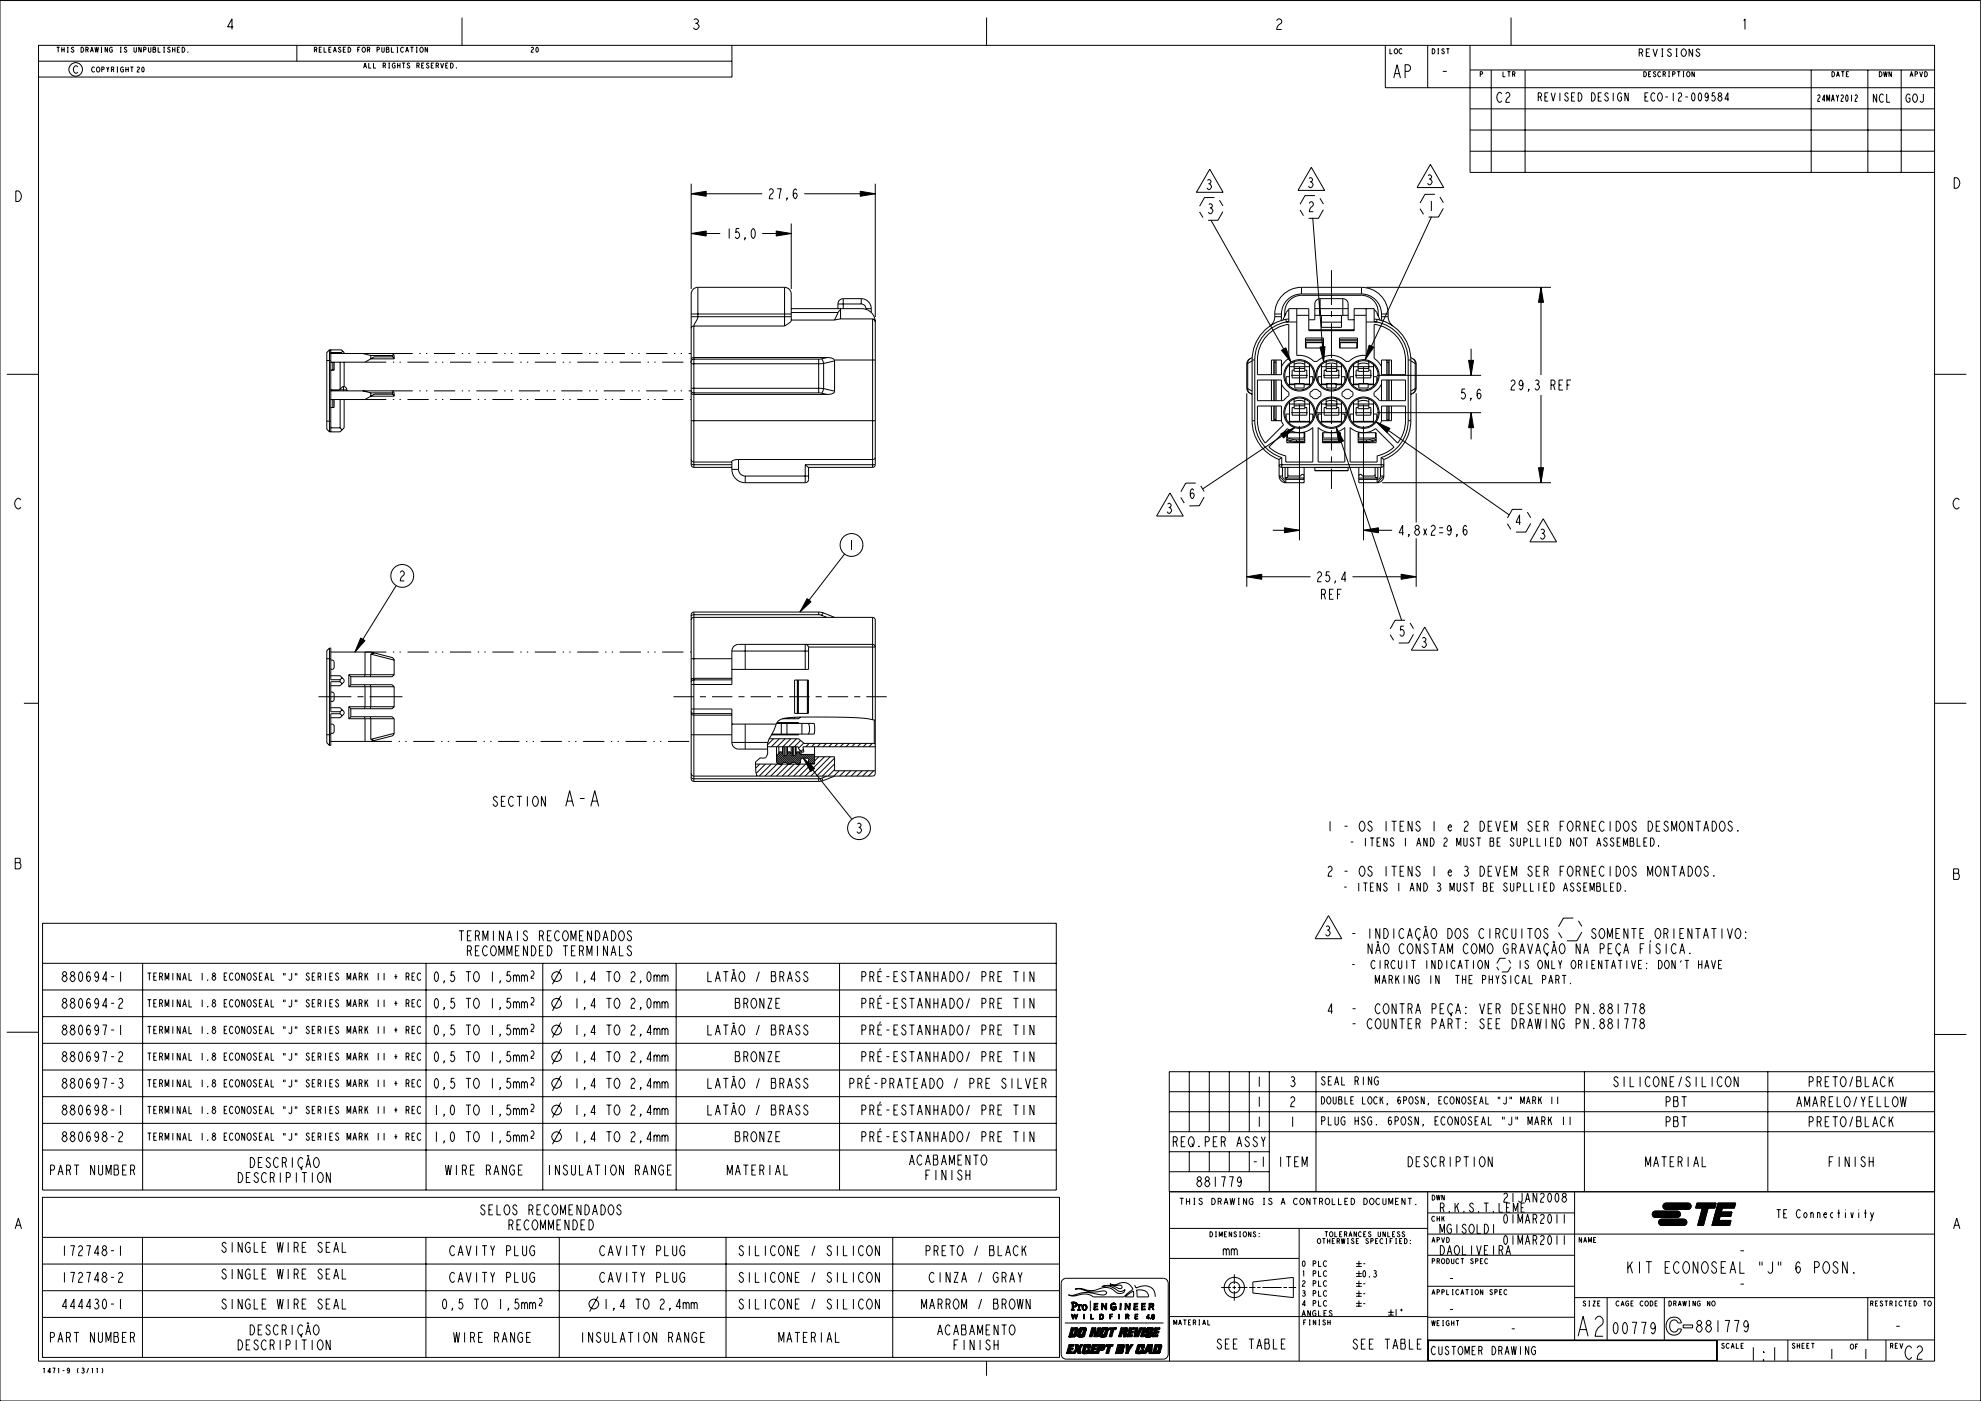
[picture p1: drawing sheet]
<svg xmlns="http://www.w3.org/2000/svg" width="594mm" height="420mm" viewBox="0 0 594 420" stroke-linecap="round" stroke-linejoin="round" font-family="sans-serif">
<g fill="none" stroke="#000" stroke-width=".3">
<path d="M0 .2h594v420h-594zM11.6 13.6h568.6v394.6h-568.6zM11.6 18.4h207.9M17 14.2h.9M17.4 14.2v1.5M18.5 14.2v1.5M18.5 14.9h.7M19.2 14.2v1.5M20.2 14.2h.3M20.2 15.7h.3M20.3 14.2v1.5M22.1 14.4l-.2-.2-.5 .2 .7 .8-.1 .3-.3 .2-.4-.4"/>
<path d="M24.3 14.2a.76 .76 0 0 1 .8 .7 .76 .76 0 0 1-.8 .8zM25.7 14.9l.7-.1v-.5l-.7-.1v1.5M26.2 14.9l.3 .8M27.1 15.7l.5-1.5 .4 1.5M27.3 15.2h.5M28.5 14.2l.2 1.5 .3-1.5 .3 1.5 .2-1.5M30.3 14.2h.3M30.3 15.7h.3M30.4 14.2v1.5M32.2 14.2v1.5l-.7-1.5v1.5M33.7 14.4l-.3-.2a.77 .77 0 0 0-.6 .7 .77 .77 0 0 0 .6 .8l.3-.3v-.5h-.4M36 14.2h.4"/>
<path d="M36 15.7h.4M36.2 14.2v1.5M38 14.4l-.3-.2-.4 .2 .7 .8-.1 .3-.3 .2-.4-.4M40.2 14.2v1.2l.3 .3 .4-.3v-1.2M42.4 14.2v1.5l-.8-1.5v1.5M43.1 14.9l.6-.1v-.5l-.6-.1v1.5M44.5 14.2v1.2l.3 .3 .4-.3v-1.2M45.9 14.2l.7 .1 .1 1.1-.2 .3h-.6zM45.9 14.8h.6M47.4 14.2v1.5h.7M49 14.2h.4M49 15.7h.4"/>
<path d="M49.2 14.2v1.5M51 14.4l-.3-.2-.4 .2 .7 .8-.1 .3-.3 .2-.4-.4M51.7 14.2v1.5M51.7 14.9h.8M52.5 14.2v1.5M53.2 14.9h.4M53.9 14.2h-.7v1.5h.7M54.6 14.2a.76 .76 0 0 1 .8 .7 .76 .76 0 0 1-.8 .8zM56.3 15.5l.1 .2zM69.9 8.1h-1.6l1.3-2.4v3.1M89 13.6v4.8M94.3 14.9l.6-.1v-.5l-.6-.1v1.5"/>
<path d="M94.7 14.9l.3 .8M95.7 14.9h.5M96.5 14.2h-.8v1.5h.8M97.2 14.2v1.5h.7M98.6 14.9h.5M99.3 14.2h-.7v1.5h.7M100 15.7l.4-1.5 .5 1.5M100.2 15.2h.5M102.2 14.4l-.2-.2-.5 .2 .7 .8-.1 .3-.3 .2-.4-.4M103 14.9h.4M103.7 14.2h-.7v1.5h.7M104.4 14.2a.76 .76 0 0 1 .8 .7 .76 .76 0 0 1-.8 .8z"/>
<path d="M107.3 14.9h.4M108 14.2h-.7v1.5M108.8 14.3l.2-.1a.77 .77 0 0 1 .6 .7 .77 .77 0 0 1-.6 .8l-.5-.8zM109.2 19.9h.6M110.2 14.9l.6-.1v-.5l-.6-.1v1.5M110.6 18.9v1.5h.7M110.6 14.9l.3 .8M112 18.9v1.5h.7M113.1 14.9l.6-.1v-.5l-.6-.1v1.5M114.5 14.2v1.2l.3 .3 .4-.3v-1.2M114.9 19.7l.6-.2v-.5l-.6-.1v1.5M115.4 19.7l.2 .7"/>
<path d="M115.9 14.2l.7 .1 .1 1.1-.2 .3h-.6zM115.9 14.8h.6M116.5 18.9h.4M116.7 18.9v1.5M117.4 14.2v1.5h.7M118.5 19.2l-.3-.3a.77 .77 0 0 0-.6 .8 .77 .77 0 0 0 .6 .7l.3-.2v-.5h-.3M119 14.2h.4M119 15.7h.4M119.2 14.2v1.5M119.2 18.9v1.5M119.2 19.7h.8M120 18.9v1.5"/>
<path d="M120.6 18.9h.9M121 14.4l-.3-.2a.77 .77 0 0 0-.6 .7 .77 .77 0 0 0 .6 .8l.3-.3M121 18.9v1.5M121.6 15.7l.5-1.5 .4 1.5M121.8 15.2h.6M122.8 19.2l-.2-.3-.5 .3 .7 .7v.4l-.4 .1-.4-.4M123.1 14.2h.9M123.5 14.2v1.5M124.8 14.2h.4M124.8 15.7h.4M125 14.2v1.5M125 19.7l.6-.2v-.5l-.6-.1v1.5"/>
<path d="M125.5 19.7l.2 .7M126.1 14.3l.2-.1a.77 .77 0 0 1 .7 .7 .77 .77 0 0 1-.7 .8l-.4-.8zM126.5 19.7h.4M127.2 18.9h-.7v1.5h.7M128.2 14.2v1.5l-.7-1.5v1.5M128.6 19.2l-.2-.3-.5 .3 .7 .7-.1 .4-.3 .1-.4-.4M129.3 19.7h.5M130.1 18.9h-.8v1.5h.8M130.8 19.7l.6-.2v-.5l-.6-.1v1.5M131.2 19.7l.3 .7M132.1 18.9l.5 1.5 .4-1.5M133.7 19.7h.4"/>
<path d="M134.4 18.9h-.7v1.5h.7M135.1 18.9a.76 .76 0 0 1 .8 .8 .76 .76 0 0 1-.8 .7zM138.6 5.3v8.3M159.3 14.4l.2-.2 .5 .2-.7 1.3h.7M160.9 14.3h.3l.2 .4-.1 .7-.2 .3-.4-.5zM208.1 5.9l.4-.2a.8 .8 0 0 1 1 .8l-.6 .5a.88 .88 0 0 1 .5 1.4 .88 .88 0 0 1-1.4-.1M208.5 7h.4M219.5 13.6v9.5h-207.9M295.9 5.3v8.3M382.8 6.2l.6-.5h.4l.6 .5a1.22 1.22 0 0 1-1 1.3l-.5 1.3h1.5M415.4 13.6v12.7h164.8M416.8 14.6v1.5h.7"/>
<path d="M418.3 14.7l.2-.1a.77 .77 0 0 1 .7 .8 .77 .77 0 0 1-.7 .7l-.4-.7zM420.4 14.9l-.2-.3a.77 .77 0 0 0-.7 .8 .77 .77 0 0 0 .7 .7l.2-.2M428.1 13.6v12.7M429.5 14.6a.76 .76 0 0 1 .8 .8 .76 .76 0 0 1-.8 .7zM431.1 16.1h.4M431.1 14.6h.4M431.3 14.6v1.5M433.1 14.9l-.2-.3-.5 .3 .7 .7-.1 .4-.3 .1-.4-.3M433.8 14.6h.9M434.2 14.6v1.5M440.8 13.6v38.1h139.4M453.2 5.3v8.3"/>
<path d="M491.6 15.8l.9-.2v-.7l-.9-.2v2.2M492.2 15.8l.4 1.1M493.7 15.8h.7M494.8 14.7h-1.1v2.2h1.1M495.7 14.7l.7 2.2 .6-2.2M498.2 14.7h.6M498.3 16.9h.5M498.5 14.7v2.2M501.2 15l-.4-.3-.7 .3 .2 .4 .9 .8-.1 .5-.6 .2-.5-.5M502.5 14.7h.6M502.5 16.9h.6M502.8 14.7v2.2"/>
<path d="M504.5 14.9l.3-.2a1.14 1.14 0 0 1 .9 1.1 1.14 1.14 0 0 1-.9 1.1l-.3-.2a1.29 1.29 0 0 1 0-1.8zM507.6 14.7v2.2l-1.1-2.2v2.2M509.7 15l-.4-.3-.6 .3 .1 .4 .9 .8-.1 .5-.5 .2-.6-.5M522.9 6.2l.4-.5v3.1M23.3 20.1l-.4-.4a1.14 1.14 0 0 0-.9 1.1 1.14 1.14 0 0 0 .9 1.2l.4-.4M28.4 20.3l-.3-.2a.77 .77 0 0 0-.6 .7 .77 .77 0 0 0 .6 .8l.3-.2M29.2 20.2l.1-.1a.77 .77 0 0 1 .7 .7 .77 .77 0 0 1-.7 .8l-.4-.8zM30.5 20.8l.7-.1v-.5l-.7-.1v1.5M32 20.1l.3 .7v.8M32.7 20.1l-.4 .7M33.4 20.8l.6-.1v-.5l-.6-.1v1.5M33.9 20.8l.2 .8"/>
<path d="M35 20.1h.4M35 21.6h.4M35.2 20.1v1.5M37 20.3l-.3-.2a.77 .77 0 0 0-.6 .7 .77 .77 0 0 0 .6 .8l.3-.2v-.6h-.3M37.7 20.1v1.5M37.7 20.8h.8M38.5 20.1v1.5M39.1 20.1h.9M39.5 20.1v1.5M41.1 20.3l.3-.2 .4 .2-.7 1.3h.7M42.7 20.2l.2-.1 .3 .5-.1 .8-.2 .2-.4-.5zM109 20.4l.5-1.5 .4 1.5"/>
<path d="M116.5 20.4h.4M136.8 20.3l.1 .1zM418 23.4l1-4 1 4M418.4 22.1h1.2M421.4 21.4h1l.6-.7v-.6l-.6-.7h-1v4M432.7 21.4h1.2M440.8 32.7h139.4M440.8 21h139.4M440.8 39h139.4M443.9 22.2l.6-.1v-.5l-.6-.1v1.5M447.2 21v30.7M450.4 28.2l-.5-.5a1.59 1.59 0 0 0-1 1.5 1.59 1.59 0 0 0 1 1.5l.5-.5"/>
<path d="M450.7 21.5v1.5h.7M451.6 28.2l.4-.5h.3l.5 .5a1.16 1.16 0 0 1-.8 1.2l-.4 1.3h1.2M452.1 21.5h.9M452.5 21.5v1.5M453.6 22.2l.6-.1v-.5l-.6-.1v1.5M454.1 22.2l.2 .8M457.4 21v30.7M461.3 29.1h.6l.4-.4v-.5l-.4-.4h-.6v2.5M461.9 29.1l.4 1.2M463.3 29.1h.6M464.3 27.8h-1v2.5h1M465.2 27.8l.6 2.5 .6-2.5"/>
<path d="M467.8 27.8v2.5M470.3 28.2l-.4-.4-.6 .4 .1 .5 .9 .8-.1 .6-.5 .2-.5-.6M471.3 29.1h.6M472.3 27.8h-1v2.5h1M473.3 27.8a1.26 1.26 0 0 1 1.1 1.3 1.26 1.26 0 0 1-1.1 1.2zM477.3 27.8a1.26 1.26 0 0 1 1.1 1.3 1.26 1.26 0 0 1-1.1 1.2zM479.3 29.1h.6M480.3 27.8h-1v2.5h1M482.3 28.2l-.4-.4-.6 .4 .1 .5 .9 .8-.1 .6-.5 .2-.5-.6M483.8 27.8v2.5M486.3 28.2l-.4-.4a1.33 1.33 0 0 0-.9 1.3 1.33 1.33 0 0 0 .9 1.2l.4-.4v-.8h-.5M488.3 27.8v2.5l-1-2.5v2.5"/>
<path d="M493 21.5a.76 .76 0 0 1 .8 .7 .76 .76 0 0 1-.8 .8zM493.3 29.1h.6M494.3 27.8h-1v2.5h1M494.4 22.2h.4M495.1 21.5h-.7v1.5h.7M496.3 28.2l-.4-.4a1.33 1.33 0 0 0-.9 1.3 1.33 1.33 0 0 0 .9 1.2l.4-.4M496.6 21.7l-.3-.2-.5 .2 .8 .8-.1 .4-.4 .1-.4-.4M497.4 28l.3-.2a1.33 1.33 0 0 1 .8 1.3 1.33 1.33 0 0 1-.8 1.2l-.3-.2a1.63 1.63 0 0 1 0-2.1zM498 21.7l-.3-.2a.77 .77 0 0 0-.6 .8 .77 .77 0 0 0 .6 .7l.3-.2M498.7 22.2l.7-.1v-.5l-.7-.1v1.5M499.2 22.2l.3 .8M499.4 29.1h.8"/>
<path d="M500.4 21.5h.3M500.4 23h.3M500.5 21.5v1.5M501.6 22.2l.6-.1v-.5l-.6-.1v1.5M501.8 27.8v2.5M503 21.5h.9M503.3 28.2l.6-.4 .4 .4-.1 .7a1.68 1.68 0 0 0-.9 1.4h1M503.4 21.5v1.5M504.7 21.5h.3M504.7 23h.3M504.9 21.5v1.5M505.4 29.1h.8"/>
<path d="M506 21.6l.2-.1a.77 .77 0 0 1 .6 .7 .77 .77 0 0 1-.6 .8l-.4-.8zM507.5 28l.3-.2a1.7 1.7 0 0 1 0 2.5 1.76 1.76 0 0 1-.3-2.3zM508.1 21.5v1.5l-.7-1.5v1.5M509.5 28l.3-.2a1.69 1.69 0 0 1 0 2.5 1.77 1.77 0 0 1-.3-2.3zM512.3 28.7l-.1 .4-.4 .2-.4-.2a.98 .98 0 0 1 .4-1.3 1.7 1.7 0 0 1 0 2.5l-.4-.4M514.3 27.8h-.8l-.1 1.1 .3-.2a.84 .84 0 0 1 .7 .8 .84 .84 0 0 1-.7 .8l-.4-.4M515.4 29.1a.64 .64 0 0 1 1 .2 .64 .64 0 0 1-.4 .9 .64 .64 0 0 1-.8-.5zM515.7 28.9l-.4-.4 .4-.7 .6 .4-.4 .7M518.4 29.7h-1.1l.9-1.9v2.5M543.1 21v30.7M545.1 28.8l.3-.4 .4 .4-.7 1.6h.7M547.3 29.9h-.8l.6-1.5v2"/>
<path d="M547.8 30.4v-2l.4 1.7 .5-1.7v2M549.2 30.4l.4-2 .5 2M549.4 21.5a.76 .76 0 0 1 .8 .7 .76 .76 0 0 1-.8 .8zM549.4 29.8h.5M550.7 28.4l.3 1v1M550.7 23l.5-1.5 .4 1.5M550.9 22.5h.6M551.4 28.4l-.4 1M552.1 28.8l.3-.4 .4 .4-.7 1.6h.7M552.2 21.5h.9M552.6 21.5v1.5M553.7 28.6l.1-.2 .4 .7-.1 1-.3 .3-.3-.6z"/>
<path d="M553.7 22.2h.5M554.4 21.5h-.7v1.5h.7M555.2 28.4v2M556.3 28.8l.3-.4 .4 .4-.7 1.6h.7M560.1 21v30.7M562.8 28.2v2.5l-1-2.5v2.5M563.6 21.5a.76 .76 0 0 1 .8 .7 .76 .76 0 0 1-.8 .8zM564.8 28.6l-.4-.4a1.33 1.33 0 0 0-.9 1.2 1.33 1.33 0 0 0 .9 1.3l.4-.4M564.9 21.5l.2 1.5 .3-1.5 .3 1.5 .2-1.5M565.8 28.2v2.5h1M567.2 21.5v1.5l-.7-1.5v1.5M570.1 21l.1 30.7"/>
<path d="M572.8 23l.4-1.5 .5 1.5M572.8 28.6l-.4-.4a1.33 1.33 0 0 0-.9 1.2 1.33 1.33 0 0 0 .9 1.3l.4-.4v-.9h-.5M573 22.5h.5M573.9 28.4l.3-.2a1.33 1.33 0 0 1 .8 1.2 1.33 1.33 0 0 1-.8 1.3l-.3-.2a1.64 1.64 0 0 1 0-2.1zM574.3 22.2l.7-.1v-.5l-.7-.1v1.5M575.7 21.5l.4 1.5 .5-1.5M576.8 28.2v2.1l-.4 .4-.6-.4M577.2 21.5a.76 .76 0 0 1 .8 .7 .76 .76 0 0 1-.8 .8zM4.7 57.3a1.59 1.59 0 0 1 1.7 1.5 1.59 1.59 0 0 1-1.6 1.6zM207.3 58.1l4.5-.7v1.5zM207.3 55.1v31.6M207.3 58.1h21.3"/>
<path d="M230.7 57.1l.4-.5h.3l.5 .5a1.16 1.16 0 0 1-.8 1.3l-.4 1.2h1.2M233.1 56.6h1.2l-.6 3M236.1 59.6l-.2-.2 .2 .2-.3 .5M238.9 57.1l-.4-.5a2.03 2.03 0 0 0 0 3 .99 .99 0 0 0 0-1.7l-.5 .2-.1 .5M241.2 58.1h21.3M258 57.4l4.5 .7-4.5 .8zM262.5 55.1v40M362.1 54.1l.3-.2a.68 .68 0 0 1 .8 .7l-.5 .5a.9 .9 0 0 1 .6 1 .9 .9 0 0 1-.9 .8l-.4-.5M362.4 55.1h.3M362.8 50.7l4 7h-8zM364.2 59.2l-3 .1-1.5 2.5M392.6 53.5l.3-.2a.69 .69 0 0 1 .7 .7l-.4 .5a.9 .9 0 0 1 .6 1 .9 .9 0 0 1-.9 .8l-.5-.5"/>
<path d="M392.9 54.5h.3M393.2 50.2l4 6.9h-8zM394.3 58.7h-3l-1.4 2.6M395.8 59.5l1.1 1.7M428.3 52.7l.3-.3a.69 .69 0 0 1 .7 .8l-.4 .5a.9 .9 0 0 1 .6 1 .9 .9 0 0 1-.9 .7l-.5-.5M428.6 53.7h.3M429 49.3l4 6.9h-8zM430.3 58.3h-3l-1.4 2.6M431.8 59.1l1.1 1.7M440.8 45.4h139.4M586 53.3a1.59 1.59 0 0 1 1.7 1.6 1.59 1.59 0 0 1-1.7 1.6zM207.3 70l4.5-.7v1.5z"/>
<path d="M207.3 70h8.7M218.7 68.5v3M221.7 68.5h-.9l-.2 1.3 .3-.3a1.01 1.01 0 0 1 .9 1 1.01 1.01 0 0 1-.9 1l-.4-.5M223.5 71.5l-.2-.2 .2 .2-.3 .5M225.6 68.8l.3-.3a2.03 2.03 0 0 1 0 3 2.12 2.12 0 0 1-.3-2.7zM228.6 70h8.7M232.8 69.3l4.5 .7-4.5 .8zM237.3 67v19.7M359.7 63.6l1.1 1.7M362.5 61.4l.3-.3a.68 .68 0 0 1 .8 .8l-.5 .5a.9 .9 0 0 1 .6 1 .9 .9 0 0 1-.9 .7l-.4-.5M362.8 62.4h.3M363.2 66.1l24 42.5"/>
<path d="M365.7 60.1l1 1.7M366.7 63.5l-1.4 2.6h-3M389.9 63l1 1.7M392.6 61l.5-.5h.3l.4 .5a1.16 1.16 0 0 1-.7 1.2l-.5 1.3h1.2M393.7 65.5l3.2 43M396.9 62.9l-1.5 2.6h-3M425.8 62.6l1.1 1.7M429.3 60.3v3M429.3 65.1l-19.9 42.8M432.8 62.5l-1.4 2.6h-3M207.3 95h30M207.3 94.2h30"/>
<path d="M208.1 97.8l-.6 .2-.2 .4M208.1 97.8h27.2M208.1 97.8v42.4M209.3 86.2a2 2 0 0 0-2 2v51.2a.8 .8 0 0 0 .8 .8M209.3 86.2v8.9l-1.2 2.7M209.3 86.2h26M235.3 86.2a2 2 0 0 1 2 2v8l-2 1.6M235.3 86.2v11.6M237.3 92.6h21.2a4 4 0 0 1 4 4M237.3 93.7h14M237.3 96h13M251.3 91.2h7"/>
<path d="M251.3 91.2v1.4M251.3 93.7l-1 2.3M252.1 95.6l-1.8 .4M252.1 92.9l-.8 .8M252.1 95.6h9.6M252.1 92.6v3M252.9 89.6l-1.2 .4-.4 1.2M252.9 89.6v3M252.9 89.6h5.4M258.3 91.2a1.4 1.4 0 0 1 1.4 1.4M258.3 89.6a3 3 0 0 1 3 3M258.3 89.6v1.6"/>
<path d="M259.7 92.6h1.6M259.7 92.6v.2M261.3 92.6v1.1M261.7 95.6l.6 .3 .2 .5M261.7 95.6v.2M261.7 95.8l.5 .2 .3 .6M261.7 95.8v44.4M262.5 96.6v42.8M382.3 95l-.4 1.6-1.1 1.2M382.3 95h2M382.3 94.2h2M382.3 94.2v.8"/>
<path d="M384.3 95l-.1 1.1M384.3 94.2v.8M385.3 94.7a5.2 5.2 0 0 1 5-6.1h18a5.2 5.2 0 0 1 5 6.1M385.6 95.8l.1 .8M385.7 96.6a11.6 11.6 0 0 0-9.4 11.4M385.7 96.6l.8-.2v-3.8h6v6.6h13.6v-6.6h6v3.8l.7 .2M385.7 96.6h3.2M386.5 95.6a12.4 12.4 0 0 0-11 12.4M386.5 92.9l-.6 .6-1.2 2.5M388.9 92.6v14a6 6 0 0 1 5.1 1.8h1a6 6 0 0 1 8.6 0h1a6 6 0 0 1 5.1-1.8v-14M388.9 94.6h3.6M390.3 88.2a6 6 0 0 0-6 6"/>
<path d="M390.3 86.2a8 8 0 0 0-8 8M390.3 86.2v2M390.3 88.2h18M390.3 86.2h18M392.5 98.9h13.6M394.3 92.6h10M394.3 94.6h2v3.6h6v-3.6h2M395.9 89.6l-.8 .2-.8 .9v5.2h-1.8M395.9 89.6v5M395.9 89.6h6.8M396.3 94.6h6M396.3 96.6h6"/>
<path d="M399.3 81v10.4M399.3 93.3v1.8M399.3 96.9v10.4M402.7 89.6l.8 .2 .7 .9 .1 5.2h1.8M402.7 89.6v5M406.1 94.6h3.6M408.3 88.2a6 6 0 0 1 6 6M408.3 86.2a8 8 0 0 1 8 8M408.3 86.2v2M409.7 96.6h3.1M409.8 86.2h55.3M412.1 95.6a12.4 12.4 0 0 1 11 12.4"/>
<path d="M412.1 92.9l.6 .6 1.2 2.5M412.8 96.6a11.6 11.6 0 0 1 9.5 11.4M413 95.8l-.2 .8M414.3 95l.1 1.1M414.3 95h2M414.3 94.2h2M414.3 94.2v.8M416.3 95l.4 1.6 1.1 1.2M416.3 94.2v.8M462.1 86.2l.8 4.5h-1.5zM462.1 86.2v26.3M2 112.3h9.6"/>
<path d="M98 108.1h1.2M98.8 104.9l-.8 .8v23l.8 .8M98.8 104.9v24.6M98.8 104.9h3.6l.8 .8v.3M99.2 117.2h18.2a.8 .8 0 0 1 .8 .8v.8h-7v-1M99.2 106h18.2a.8 .8 0 0 1 .8 .8v.8h-7v-1M99.2 116.9h4.8M99.2 104.9v24.6M99.2 105.7h3.2M99.8 108.6v2.4M99.8 119.8v2.4M100.2 108.6v2.4h-1"/>
<path d="M100.2 119.8v2.4h-1M102 108.6v8.1M102 119.8v8.5M102.4 105.7v.3M102.8 105.3l-.4 .4M103 115.9a1 1 0 0 1 1 1M103 115.9v1.3M103 115.9l-1.2 1M103.2 108.6v7.3M103.2 119.8v8.5l-1.2 1.2h-3.2M104 116.9v.3M108.8 117.2l2.4 .6"/>
<path d="M108.8 106l2.4 .6M111.2 117.8h6.6M111.2 106.6h6.6M117.8 107l.4 .5M117.8 106.6v.4M117.8 117.8v.4M117.8 118.2l.4 .5M117.8 107h-5.6l-2.7 1.6h-10.3M117.8 118.2h-5.6l-2.7 1.6h-10.3M118 106.3l-.2 .3M118 117.5l-.2 .3M207.3 117.1l.2 .5 .6 .2h37.4"/>
<path d="M207.3 117.8l.2 .3 .5 .2h40M207.3 116.4l39.7 .1M245.5 117.8l.9 .1M245.5 107.7h-37.4l-.6 .2-.2 .5M245.5 107.7v10.1M246.4 107.6l-.9 .1M246.4 107.6l.6 1.4M246.4 117.9l1.6 .4M247 116.5l-.6 1.4M247 109l-39.7 .1M247 116.5l3.3 .8M247 109v7.5"/>
<path d="M248 107.2h-40l-.5 .2-.2 .3M248 107.2l1.6 .3 .7 .7M248 107.2l-1.6 .4M250.3 117.3l-.6 .7-1.7 .3M250.3 108.2l-3.3 .8M250.3 108.2v9.1M262.5 108h-12.2v.2M373.9 116.4v.5a2.27 2.27 0 0 0 1.6 1.4M373.9 116.4l.3 .1M373.9 109.1v7.3M373.9 117.9v58.1M374.2 109l-.3 .1"/>
<path d="M374.2 116.5l.1 .9 .6 .5M374.2 109v7.5M374.2 116.5l1.3 .8M374.9 107.6l-.6 .6-.1 .8M375.5 108h.8M375.5 108.2l-1.3 .8M375.5 108v18.2M375.5 107.2l-1.1 .8-.5 1.1M376.3 108v18.2M381.3 114v6.2M382 108.7h.7M382 108.7v3.7"/>
<path d="M382 114v6.2M382 108v.7M382.3 114v6.2M382.4 108l-.1 4.4M382.7 108v4.4M382.7 114v6.2M384.3 115.2l.9 1.4 1.3 1.1v1l-1.6 1.5h-7.8v-6.2h7.2v6.2M384.3 110l.9-1.4 1.3-1.1v-10.2a10.8 10.8 0 0 0-9.4 10.7v4.4h7.2v-4.4h-3v4.4M384.3 105.1l1.3-.8 1.6 4.3zM386.3 115.4h2M386.7 113h-1v1.4M386.7 109.3v6.1l-.2 .2"/>
<path d="M386.7 115.2h6M386.7 110h6M387.2 112.6h5M387.9 119.8h.2M387.9 108.6h.2M388.1 109.3l1.5-.4 1.7 .4M388.1 110.5h3.2M388.1 111h-.6v2.3h4.4v-2.3h-.6M388.1 108.5v2.9h3.2v-2.9M388.1 119.7v2.9h3.2v-2.9M388.3 115h2.8v1.4h-2.8zM389.7 110.1v5"/>
<path d="M391.1 115.4h2M391.3 119.8h.2M391.3 108.6h.2M391.5 102.2h5.4M391.5 101.4h5.4v3h-5.4zM391.5 102.7h5.4M391.5 101.9h5.4M391.7 104.4v-1.6h5v1.6M392.7 109.3v6.1l.2 .2M392.7 113h1v1.4M392.9 117.7l.3-.2a2.14 2.14 0 0 1 1.8-.7l1.1 .9v1l-.3 .2a2.14 2.14 0 0 1-1.8 .7l-1.1-.9zM395.9 104.1l1.4-.1-.4 4.5z"/>
<path d="M395.9 115.4h2M396.3 113h-1v1.4M396.3 109.3v6.1l-.2 .2M396.3 115.2h6M396.3 110h6M396.8 112.6h5M397.5 119.8h.2M397.5 108.6h.2M397.7 109.3l1.5-.4 1.7 .4M397.7 108.5v2.9h3.2v-2.9M397.7 119.7v2.9h3.2v-2.9M397.7 110.5h3.2"/>
<path d="M397.7 111h-.6v2.3h4.4v-2.3h-.6M397.9 115h2.8v1.4h-2.8zM399.3 109.2v18M400.7 115.4h2M400.9 119.8h.2M400.9 108.6h.2M401.7 102.2h5.4M401.7 101.4h5.4v3h-5.4zM401.7 102.7h5.4M401.7 101.9h5.4M401.9 104.4v-1.6h5v1.6M402.3 113h1v1.4"/>
<path d="M402.3 109.3v6.1l.2 .2M402.5 117.7l.3-.2a2.14 2.14 0 0 1 1.8-.7l1.1 .9v1l-.3 .2a2.14 2.14 0 0 1-1.8 .7l-1.1-.9zM405.5 115.4h2M405.9 115.2h6M405.9 113h-1v1.4M405.9 109.3v6.1l-.2 .2M405.9 110h6M406.4 112.6h5M407.1 119.8h.2M407.1 108.6h.2M407.3 109.3l1.5-.4 1.7 .4M407.3 108.5v2.9h3.2v-2.9"/>
<path d="M407.3 119.7v2.9h3.2v-2.9M407.3 110.5h3.2M407.3 111h-.6v2.3h4.4v-2.3h-.6M407.5 115h2.8v1.4h-2.8zM408.9 110.1v5M410.3 115.4h2M410.5 119.8h.2M410.5 108.6h.2M410.6 103.5l1.4 .6-2.6 3.8zM411.9 113h1v1.4M411.9 109.3v6.1l.2 .2M412.9 112.6h31.3"/>
<path d="M414.3 115.2l-1 1.4-1.2 1.1v1l1.6 1.5h7.8v-6.2h-7.2v6.2M414.3 110l-.9-1.4-1.3-1.1v-10.2a10.8 10.8 0 0 1 9.4 10.7v4.4h-7.2v-4.4h3v4.4M415.9 108.7h.7M415.9 108v4.4M415.9 114v6.2M416.2 108l.1 4.4M416.3 114v6.2M416.6 108v.7M416.6 108.7v3.7M416.6 114v6.2M417.3 114v6.2M422.3 108h.8"/>
<path d="M422.3 108v18.2M423.1 107.2l.8 .5M423.1 108.2l1.3 .8M423.1 108v18.2M423.7 107.6l.2 .1M423.9 107.7l.4 .5 .1 .8M423.9 107.7l.6 .6 .2 .8M424.4 116.5l-.2 .9-.5 .5M424.4 109l.3 .1M424.4 116.5l-1.3 .8M424.4 109v7.5M424.7 116.4l-.5 1.2-1.1 .7"/>
<path d="M424.7 116.4l-.3 .1M424.7 109.1v7.3M424.7 117.9v38.8M439.4 116.7h-.9l-.2 1.2 .3-.2a1.01 1.01 0 0 1 .9 1 1.01 1.01 0 0 1-.9 1l-.4-.5M440.4 108.1h1.5l-.7 4.5zM441.2 119.7l-.2-.3 .2 .3-.3 .5M441.2 104.6v8M444 117.2l-.4-.5a2.03 2.03 0 0 0 0 3 .99 .99 0 0 0 0-1.8l-.5 .3-.1 .5M453.1 114.5l.5-.5h.3l.4 .5a1.16 1.16 0 0 1-.7 1.2l-.5 1.3h1.2M456.7 115l-.1 .5-.5 .2-.4-.2a1.17 1.17 0 0 1 .4-1.5 2.03 2.03 0 0 1 0 3l-.4-.5M458.5 117l-.1-.3 .1 .3-.3 .5M460.5 114.2l.3-.2a.69 .69 0 0 1 .7 .7l-.4 .5a.9 .9 0 0 1 .6 1 .9 .9 0 0 1-.9 .8l-.5-.5"/>
<path d="M460.8 115.2h.3M462.1 118.5v26.3M465.1 115.5h.8l.4-.5v-.5l-.4-.5h-.8v3M465.9 115.5l.4 1.5M467.5 115.5h.8M468.7 114h-1.2v3h1.2M469.9 115.5h.8M471.1 114h-1.2v3M580.2 112.3h9.5M98 126.3h1.2M99.2 128.3h2.8M102 128.3l.6 .6"/>
<path d="M207.3 137.8a.8 .8 0 0 0 .8 .8h11.4M207.3 139l.7 .4h11.5M207.3 126.2h55.2M221.5 137.8l-1.2 .1-.8 .4v2.5M221.5 137.8v3M241.5 139.4l1 .8M241.5 139.4h21M241.5 139.4v5.4M262.5 139.4a.8 .8 0 0 1-.8 .8M262.5 137.2l-.2 .4-.6 .2h-40.2M375.5 126.2a12.4 12.4 0 0 0 8.1 11.6M375.5 126.2h.8"/>
<path d="M376.3 126.2a11.6 11.6 0 0 0 8.1 11M377.1 121.8h7.2v4.6l.6 1-5.5 5.5a10.8 10.8 0 0 1-2.3-6.7zM380.5 134.1l5.6-5.6a6 6 0 0 0 7.6-.3v10.4h-8.1v-1.9a10.8 10.8 0 0 1-5.1-2.6zM381.3 121.8v4.4h3M382 125.9h.7M382 121.8v4.1M382 125.9v.3M382.3 121.8v4.4M382.7 121.8v4.4M384.1 130.1l4.1-1.9-3.3 3.2zM384.4 137.2v3M384.4 137.2l-.8 .6v5"/>
<path d="M385.9 131.7l1.9 .6 3.5 .1M385.9 132l1.4 .5 1.5 .2M385.9 131.1l.2 .1M385.9 129.8h5.4v3h-5.4zM386.1 129.8v1.6h5v-1.6M386.3 126.6h6.8M386.4 131.4l2.4 .5M386.7 124.2h-1v1.4M386.7 120.5v6.1l-.2 .2M386.7 126.4h6M386.7 121.2h6M387.2 123.8h5"/>
<path d="M388.1 120.5l1.5-.4 1.7 .4M388.1 121.7h3.2M388.1 122.2h-.6v2.3h4.4v-2.3h-.6M388.2 128.2l-27.6 18.4M388.8 131.9v.8M388.8 132.7h2.5M388.8 131.9h2.5M389.7 121.3v5M389.7 127.8v34.2M392.7 120.5v6.1l.2 .2M392.7 124.2h1v1.4M394.2 123.8h10.2"/>
<path d="M395.3 128.2a6 6 0 0 0 8 0v10.4h-8zM395.9 126.6h6.8M396.3 126.4h6M396.3 124.2h-1v1.4M396.3 121.2h6M396.3 120.5v6.1l-.2 .2M396.6 132.4h5.4M396.6 129.8h5.4v3h-5.4zM396.6 132.7h5.4M396.6 131.9h5.4M396.8 129.8v1.6h5v-1.6M397.7 120.5l1.5-.4 1.7 .4"/>
<path d="M397.7 121.7h3.2M397.7 122.2h-.6v2.3h4.4v-2.3h-.6M399.3 129v6.1M399.3 136.9v1.8M400.8 128.2l2.1 4.1-1.4 .4zM400.8 128.2l19.5 57.8M402.3 124.2h1v1.4M402.3 120.5v6.1l.2 .2M404.9 128.2a6 6 0 0 0 7.6 .3l5.6 5.6a10.8 10.8 0 0 1-5.1 2.6v1.9h-8.1zM405.5 126.6h6.8M405.9 126.4h6M405.9 124.2h-1v1.4"/>
<path d="M405.9 121.2h6M405.9 120.5v6.1l-.2 .2M406.4 123.8h5M407.3 120.5l1.5-.4 1.7 .4M407.3 129.8h5.4v3h-5.4zM407.3 121.7h3.2M407.3 122.2h-.6v2.3h4.4v-2.3h-.6M407.3 132.7h2.5M407.3 131.9h2.5M407.5 129.8v1.6h5v-1.6M408.9 121.3v5M408.9 127.8v34.2"/>
<path d="M409.8 131.9v.8M411.9 124.2h1v1.4M411.9 120.5v6.1l.2 .2M412.2 131.4l-2.4 .5M412.7 126.5l4.1 2-.8 1.2zM412.7 126.5l39.9 27.9M412.7 131.1l-.2 .1M412.7 131.7l-1.9 .6-3.5 .1M412.7 132l-1.4 .5-1.5 .2M412.9 123.8h31.3M414.2 137.2v3M414.2 137.2l.8 .6"/>
<path d="M414.3 121.8h7.2v4.4a10.8 10.8 0 0 1-2.4 6.7l-5.4-5.5 .6-1zM415 137.8v5M415.9 125.9h.7M415.9 121.8v4.4M416.3 121.8v4.4M416.6 121.8v4.1M416.6 125.9v.3M417.3 121.8v4.4h-3M422.3 126.2a11.6 11.6 0 0 1-8.1 11M422.3 126.2h.8M423.1 126.2a12.4 12.4 0 0 1-8.1 11.6M441.2 123.8l.7 4.5h-1.5z"/>
<path d="M441.2 123.8v8M6.3 150l-.6-.6a1.61 1.61 0 0 0-1.3 1.6 1.61 1.61 0 0 0 1.3 1.6l.6-.5M208.1 140.2h11.4M219.5 140.8a4 4 0 0 0 4 4M219.5 140.8h2M221.5 140.8a2 2 0 0 0 2 2M223.5 142.8h19M223.5 142.8v2M223.5 144.8h18M242.5 140.2h19.2M242.5 140.2v3.6a1 1 0 0 1-1 1M350.2 151.2l.3-.3a.68 .68 0 0 1 .7 .8l-.4 .5a.9 .9 0 0 1 .6 1 .9 .9 0 0 1-.9 .7l-.5-.5"/>
<path d="M350.5 152.2h.3M350.8 147.8l4 7h-8zM354.1 149.2l1 1.7M358 147.1l-.5-.5a2.03 2.03 0 0 0 0 3 .99 .99 0 0 0 0-1.8l-.4 .3-.2 .5M358.6 144.9h-3l-1.5 2.6M360.1 145.7l1 1.7M361.1 149.1l-1.5 2.6h-2.9M381.7 159h8M383.6 142.8a2 2 0 0 0 2 2M383.6 142.8h1M383.6 142.8l2 2M384.4 140.2a.8 .8 0 0 1-.8-.8h31.4a.8 .8 0 0 1-.8 .8"/>
<path d="M384.4 140.2h29.8M384.6 142.8a1 1 0 0 0 1 1M384.6 140.2v2.6M385.2 158.3l4.5 .7-4.5 .8zM385.4 143.4h5.7M385.4 140.2v3.2M385.6 143.8h5.5M385.6 143.8v1M386.2 142.4l.4 .4h3.5a.5 .5 0 0 1 .5-.5 .5 .5 0 0 1 .5 .5M386.2 140.2v2.9l-.8 .3M391.1 140.2v4.6h-5.5M394.3 140.2v1h10v-1"/>
<path d="M394.3 141.1h10M399.3 140.5v6.1M407.5 140.2v4.6h5.5M407.5 143.8h5.5M407.5 143.4h5.7M408.9 159l4.5-.7v1.5zM408.9 159h8.6M412.4 142.4l-.4 .4h-3.5a.5 .5 0 0 0-.5-.5 .5 .5 0 0 0-.5 .5M412.4 140.2v2.9l.8 .3M413 143.8v1M413.2 140.2v3.2M414 142.8a1 1 0 0 1-1 1"/>
<path d="M414 142.8h1M414 140.2v2.6M414.5 144.8h50.6M415 142.8a2 2 0 0 1-2 2M415 142.8l-2 2M420.9 159.8h-1.3l1-2.3v3M424.5 159l.3-.2a.88 .88 0 0 1 .9 .9 .88 .88 0 0 1-.9 .8l-.6-.7zM424.8 158.8l-.4-.5a.69 .69 0 0 1 .7-.8l.5 .5-.5 .8M426.9 158.5l.9 2M427.8 158.5l-.9 2M429.2 158l.4-.5h.3l.5 .5a1.16 1.16 0 0 1-.8 1.3l-.4 1.2h1.2M431.6 159.8h1.2"/>
<path d="M431.6 158.3h1.2M435.2 158.5l-.2 .5-.4 .3-.5-.3a1.17 1.17 0 0 1 .5-1.5 2.02 2.02 0 0 1 0 3l-.5-.5M439.8 158l-.4-.5a2.03 2.03 0 0 0 0 3 .99 .99 0 0 0 0-1.7l-.5 .2-.1 .5M452 157.1l1.1 1.7M452.6 154.4h.1M456 156.7h-1.3l1-2.3v3M456.5 152.8h-3l-1.4 2.6M458 153.6l1.1 1.7M459 157l-1.4 2.6h-3M461.4 140.3h1.5l-.8 4.5zM462.1 158.9l.3-.2a.69 .69 0 0 1 .8 .7l-.5 .5a.9 .9 0 0 1 .6 1 .9 .9 0 0 1-.9 .8l-.4-.5M462.4 159.9h.3"/>
<path d="M462.8 155.6l4 6.9h-8zM587.6 150l-.6-.6a1.62 1.62 0 0 0-1.3 1.6 1.62 1.62 0 0 0 1.3 1.6l.6-.5M118.8 175.6l-12.4 20M120 171.7l.5-.5h.3l.4 .5a1.16 1.16 0 0 1-.7 1.3l-.5 1.2h1.2M242 179.5l1.2 .9-3.3 3.2zM253.3 166.1l-13.4 17.5M255.4 161.9v3M373.9 173l4.5-.8v1.5zM373.9 173h19.1M395.1 172l.4-.5h.3l.5 .5a1.16 1.16 0 0 1-.8 1.2l-.4 1.3h1.2M396.3 178.2h.7l.5-.5v-.5l-.5-.5h-.7v3M397 178.2l.5 1.5"/>
<path d="M398.7 171.5h-.9l-.2 1.2 .3-.2a1.01 1.01 0 0 1 .9 1 1.01 1.01 0 0 1-.9 1l-.4-.5M398.7 178.2h.7M399.9 176.7h-1.2v3h1.2M400.5 174.5l-.2-.3 .2 .3-.3 .5M401.1 178.2h.7M402.3 176.7h-1.2v3M403.6 173.7h-1.3l1-2.2v3M405.6 173h19.1M420.2 172.2l4.5 .8-4.5 .7zM422.6 160.5l-.2-.2 .2 .2-.3 .5M424.7 161.4v14.6M437 160.5l-.2-.2 .2 .2-.3 .5"/>
<path d="M98 197.6h1.2M98.8 194.4l-.8 .8v27.6l.8 .8M98.8 194.4v29.2M98.8 194.4h.4v9.5h2.8M99.2 198h.6l.4 .4v2l-.4 .4h-.6M99.2 195.6h12l6.6 1.6 .4 .6v4.6M108.2 191.3l1.3 .8-3.1 3.5zM109.5 195.6l-.2 7.4M111.2 196.2l-.2 6.8M111.2 196.2l7 1.8M112.2 195.8l-1 .4M207.3 197.6h12.2"/>
<path d="M208.1 183.6a.8 .8 0 0 0-.8 .8v49.2a.8 .8 0 0 0 .8 .8M208.1 183.6v50.8M208.1 183.6h37.4M219.5 195.3v10h-12.2M219.5 195.3h23M223.5 193.3v7.5M242.5 194.1h20a.8 .8 0 0 0-.8-.8h-40.2a2 2 0 0 0-2 2M245.5 184.4h-37.4l-.8 .4M245.5 184.4l.9 .1M245.5 183.6l1.5 .2M245.5 183.6v.8M246.4 184.5l1.6 .7"/>
<path d="M247 183.8l-.6 .7M247 183.8l3.3 1.4M261.7 185.2a.8 .8 0 0 1 .8 .8v46a.8 .8 0 0 1-.8 .8h-53.6a.8 .8 0 0 1-.8-.8M261.7 185.2h-53.6a.8 .8 0 0 0-.8 .8M261.7 185.2v30.6M416.9 190.3l1 1.7M421 187.8h-.9l-.2 1.2 .3-.2a1.01 1.01 0 0 1 .9 1 1.01 1.01 0 0 1-.9 1l-.4-.5M421.3 186h-2.9l-1.5 2.6M422.9 186.8l1 1.7M423.9 190.2l-1.5 2.6h-3M426.6 191.4l.3-.2a.69 .69 0 0 1 .7 .7l-.4 .5a.9 .9 0 0 1 .6 1 .9 .9 0 0 1-.9 .8l-.5-.5M426.9 192.4h.3"/>
<path d="M427.2 188.1l4 6.9h-8zM7.2 210.9h4.4M95.5 209h9.9M99.2 207.6h.6l.4 .4v2l-.4 .4h-.6M99.2 217.2h.6l.4 .4v2l-.4 .4h-.6M99.2 202.7h2.8l1.2 1.2v.6l-1.2 1.2h-2.8M99.2 212.3h2.8l1.2 1.2v.6l-1.2 1.2h-2.8M102 214.1h-2.8v9.5h-.4M102 204.5h-2.8v9h2.8M102 203.9v.6M102 213.5v.6M102 214.1l.6 .6"/>
<path d="M102 204.5l.6 .6M102.6 203.3l-.6 .6M102.6 212.9l-.6 .6M104.6 202.4v3.6M104.6 212v3.6M104.6 212l.6 .6M104.6 202.4l.6 .6M104.6 215.6h13.6M104.6 212h13.6M104.6 206h13.6M104.6 202.4h13.6M105.2 203v2.4"/>
<path d="M105.2 212.6v2.4M105.2 205.4l-.6 .6M105.2 215l-.6 .6M105.2 215h12.4l.6 .6M105.2 205.4h12.4l.6 .6M107.2 209h1.8M109.3 205.4l.2 .6-.2 6.6M109.3 215l.2 7.4M110.8 209h9.9M111 205.4l.2 .6-.2 6.6M111 215l.2 6.7M118.2 206v6"/>
<path d="M118.2 215.6v4.5l-.4 .6-6.6 1.7h-12M118.2 202.4l-.6 .6h-12.4M118.2 212l-.6 .6h-12.4M118.2 219.9l-7 1.8M202 209h6.1M207.3 213.3l.3 .6 .5 .1h11.4M207.3 214l.3 .4 .5 .1h11.4M207.3 212.6h12.2v10.1M209.9 209h1.8M213.5 209h6.1M219.5 203.9h-11.4l-.5 .1-.3 .6M219.5 203.4h-11.4l-.5 .1-.3 .4"/>
<path d="M219.5 200.8h23v-6.5a1 1 0 0 0-1-1v7.5M219.5 217.2h13.3M221.5 209h1.8M223.5 217.2v7.5M225.1 209h6.1M232.9 217h11.3v3.2h-12.7M233 216.7h6.5v.3M233 209h1.9M234.3 217v3.2M236 217v3.2M236.6 215.2l-.3 .4M236.7 209h6.1"/>
<path d="M238.3 204h4.1v10h-4.1zM238.4 215.1l-.4 .5M239.1 204v10M239.4 204v10M240.1 215.1l-.6 .5h-4.8M240.5 217v3.2M242.1 204v10M242.4 217a3.7 3.7 0 0 1 0 3.2M244.6 209h1.8M248.2 209h6.2M256.2 209h1.8M259.8 209h6.1"/>
<path d="M262.2 215.9v7M262.5 216a62.2 62.2 0 0 0-14.8-1l-9.7 .1a7.5 7.5 0 0 0-4.7 1.2l-1.1 2.6-1.6 2.9-.5 1.5 .1 2.8-.5 1.1M580.2 210.9h9.5M98 220.4h1.2M111.2 221.7l1 .4M149.2 239.3l-.5-.5a.68 .68 0 0 0-.7 .8l.4 .5a.88 .88 0 0 1 .8 .8 .88 .88 0 0 1-.8 .9l-.6-.7M151.6 238.8h-1.2v3h1.2M154 239.3l-.5-.5a1.6 1.6 0 0 0-1 1.5 1.6 1.6 0 0 0 1 1.5l.5-.5M155 238.8h1.5M155.8 238.8v3M158.2 238.8v3M160.1 239.1l.3-.3a1.6 1.6 0 0 1 1.1 1.5 1.6 1.6 0 0 1-1.1 1.5l-.3-.2a1.96 1.96 0 0 1 0-2.5z"/>
<path d="M163.6 238.8v3l-1.2-3v3M173.9 239.5h1.4M207.3 233.2l.8 .4h37.4M207.3 220.4h12.2M208.1 234.4h37.4M219.5 222.7a2 2 0 0 0 2 2h8.7M219.5 222.7h10.8M227.8 229.2l-1.2 1.2M229.5 227.3h-1.5l-1.4 1.2 .1 3 .3 1.3M229.6 229.2l-2.8 2.7M229.6 227.2l-.1 .1M229.6 227.2h.1"/>
<path d="M229.7 227.2h-.1M230.2 224h9.2l.1 .6 1 1h.6l-.3-1.6h21.7M230.7 221.6h8.8l1.6 1.3h21.1M231.3 229.2l-3.6 3.6M232 221.6l-1.9 1.8M232.9 224v4.7l.8 .4a.8 .8 0 0 0 1.2-.4h1a.8 .8 0 0 0 .8 .6 .8 .8 0 0 0 .8-.6h1a.8 .8 0 0 0 .9 .5 .8 .8 0 0 0 .7-.7M232.9 228.5l.4 .4M232.9 227.9l1.3 1.3M232.9 227.4l1.7 1.7M232.9 226.9l1.9 1.8M233 229.2l-3.6 3.6M233.1 226.5l2.2 2.2"/>
<path d="M233.3 226.1l2.5 2.6M233.5 225.8l3.4 3.4M233.6 225.8l.3-.3h.4l.4 .6M233.6 224v1.8M233.6 225.8l-.7 1.1M233.7 221.6l-2.4 2.4M233.8 225.5l.9 .9M234.4 225.6l.2 .1M234.7 224v2.3l.4 .4M234.7 229.2l-3.6 3.6M234.9 226.6l2.4 2.4M235.1 224v2.7"/>
<path d="M235.1 226.7h.3M235.4 224v2.7M235.4 221.6l-2.4 2.4M235.5 226.6l2 2.1M235.9 226.4l2.2 2.3M236 228.8l.4 .4M236 226.2l-.6 .5M236 224v2.2M236 226.1l3.2 3.1M236.1 225.9l.6-.4 .4 .1 .2 .5M236.1 224v1.9M236.1 225.9l-.1 .3"/>
<path d="M236.2 225.7l3.5 3.4M236.4 229.2l-3.6 3.6M236.6 225.5l.7 .7M237.2 221.6l-2.4 2.4M237.3 224v2.3l.4 .4M237.7 224v2.7M237.7 226.7h.3M237.7 226.7l2.3 2.2M238 224v2.7M238.2 229.2l-3.6 3.6M238.3 226.6l1.8 1.8M238.6 226.3l1.5 1.6"/>
<path d="M238.6 226.2l-.6 .5M238.6 224v2.2M238.7 225.9l1.6 1.6M238.7 224v1.9M238.7 225.9l-.1 .3M238.7 225.9l.3-.4a.6 .6 0 0 1 .9 .4M238.9 221.6l-2.4 2.4M238.9 225.6l1.8 1.8M239.3 225.5l.6 .5M239.5 220.2v.2h-8.1M239.9 225.9l.4 .4M239.9 224.9v1"/>
<path d="M239.9 229.2l-3.6 3.6M240.1 228.5v-.8l.3-.3h1.7l.3 .2 .1 1M240.1 222.1l-1.9 1.9M240.1 226.2l1.2 1.2M240.3 226.3h4M240.7 226.3l1.1 1.1M240.9 227.4l3.4 3-1.2 1zM240.9 227.4l14.6 18.3M240.9 224.7l-.6 .6v1M241 222.8l-1.5 1.6M241.3 226.3l2.7 2.7M241.6 229.2l-3.6 3.6"/>
<path d="M241.8 226.3l2.5 2.4M242.4 226.3l1.9 1.9M242.5 228.6l.4 .4 1.2-.1 .2-.3M242.5 228l.9 1M242.5 228.6l.4 .4M242.7 222.9l-1.1 1.1M242.9 226.3l1.4 1.3M243.3 229.2l-3.6 3.6M243.5 226.3l.8 .7M244 226.3l.3 .2M244.3 227h6v4.2h12.2M244.3 224v5.2h-17.7"/>
<path d="M244.4 222.9l-1 1.1M245.5 233.6v.8M245.5 227l-1.2 1.2M246.1 222.9l-1 1.1M246.4 233.4l-.9 .2M246.4 233.4l.6 .7M247 234.1l-1.5 .3M247.3 227l-5.8 5.8M247.8 222.9l-1 1.1M248 232.8l-1.6 .6M249 227l-5.8 5.8M249.5 222.9l-1 1.1"/>
<path d="M250.3 227.4l-5.4 5.4M250.3 229.1l-3.7 3.7M250.3 230.8l-2 2M250.3 232.8l-3.3 1.3M251.3 222.9l-1 1.1M251.7 231.2l-1.6 1.6M253 222.9l-1 1.1M253.4 231.2l-1.6 1.6M254.7 222.9l-1 1.1M255.1 231.2l-1.6 1.6M256.4 222.9l-1 1.1M256.8 231.2l-1.6 1.6"/>
<path d="M258.2 222.9l-1.1 1.1M258.6 231.2l-1.6 1.6M259.9 222.9l-1 1.1M260.3 231.2l-1.6 1.6M261.6 222.9l-1 1.1M262 231.2l-1.6 1.6M262.2 222.9l.3 .3M262.5 223.8l-.2 .2M4.6 257.4h1.3l.2 .3-.2 1 .4 .5v.8l-.4 .6h-1.3zM4.6 258.7h1.3M150.4 240.3h.7M169.7 241.8l1.1-4.7 1.2 4.7"/>
<path d="M170.1 240.3h1.4M177.2 241.8l1.2-4.7 1.1 4.7M177.7 240.3h1.4M257.2 247.1l.3-.2a.69 .69 0 0 1 .7 .7l-.4 .5a.9 .9 0 0 1 .6 1 .9 .9 0 0 1-.9 .8l-.5-.5M257.5 248.1h.3M398.9 246.3v3M403.2 247.8h.9M405.1 252.5h.7M408 246.5l.3-.2a1.6 1.6 0 0 1 1.1 1.5 1.6 1.6 0 0 1-1.1 1.5l-.3-.3a1.95 1.95 0 0 1 0-2.5zM409.5 251.3v2.5M410.8 251.3h1.3M411.5 246.8l-.5-.5a.69 .69 0 0 0-.7 .7l.4 .5a.88 .88 0 0 1 .8 .9 .88 .88 0 0 1-.8 .9l-.6-.8"/>
<path d="M411.5 251.3v2.5M413 252.5h.6M414 251.3h-1v2.5h1M415.7 246.3v3M415.7 259.8v3M416 251.3v2.5l-1-2.5v2.5M417.3 246.3h1.5M417.3 259.8h1.5M418 251.7l-.4-.4-.6 .4 .1 .4 .9 .9-.2 .6-.5 .2-.5-.6M418.1 246.3v3M418.1 259.8v3M419.9 247.8h.7"/>
<path d="M421.1 246.3h-1.2v3h1.2M421.1 259.8h-1.2v3h1.2M421.5 251.3v2.5M423.5 246.3v3l-1.2-3v3M423.5 259.8v3l-1.2-3v3M424.8 253.8l.7-2.5 .6 2.5M425.1 253h.7M425.9 246.8l-.5-.5a.69 .69 0 0 0-.7 .7l.4 .5a.88 .88 0 0 1 .8 .9 .88 .88 0 0 1-.8 .9l-.6-.8M428 251.3v2.5l-1-2.5v2.5M429 251.3a1.26 1.26 0 0 1 1.1 1.2 1.26 1.26 0 0 1-1.1 1.3zM430.1 246.3v3M430.1 259.8v3"/>
<path d="M433 251.7l.6-.4 .4 .4-.2 .6a1.69 1.69 0 0 0-.8 1.5h1M434.3 248h1l-.4-.7a1.11 1.11 0 0 0-.7 1 1.11 1.11 0 0 0 .7 1l.4-.5M436.8 253.8v-2.5l.7 2.1 .6-2.1v2.5M439 251.3v2.1l.3 .4 .7-.4v-2.1M439.1 246.8l.4-.5h.3l.5 .5a1.16 1.16 0 0 1-.8 1.2l-.4 1.3h1.2M442 251.7l-.4-.4-.6 .4 .1 .4 .9 .9-.2 .6-.5 .2-.5-.6M442.8 251.3h1.3M443.5 251.3v2.5M443.9 246.3a1.5 1.5 0 0 1 1.3 .9 1.5 1.5 0 0 1-.3 1.6l-.4 .5h-.6zM443.9 259.8a1.5 1.5 0 0 1 1.3 .9 1.5 1.5 0 0 1-.3 1.6l-.4 .5h-.6zM446.3 247.8h.7M446.8 251.3h.9l.1 .2-.1 .8 .3 1.1-.3 .4h-.9z"/>
<path d="M446.8 252.3h.9M447.5 246.3h-1.2v3h1.2M447.5 259.8h-1.2v3h1.2M448.5 246.3l.8 3 .7-3M448.5 259.8l.8 3 .7-3M449 252.5h.6M450 251.3h-1v2.5h1M451.1 247.8h.7M452.3 246.3h-1.2v3h1.2M452.3 259.8h-1.2v3h1.2M453.3 249.3v-3l.8 2.5 .7-2.5v3M454 251.7l-.4-.4-.6 .4 .1 .4 .9 .9-.2 .6-.5 .2-.5-.6"/>
<path d="M455 251.3v2.1l.3 .4 .7-.4v-2.1M457 252.5h.6l.4-.4v-.4l-.4-.4h-.6v2.5M459 251.3v2.5h1M459.5 246.8l-.5-.5a.68 .68 0 0 0-.7 .7l.4 .5a.88 .88 0 0 1 .8 .9 .88 .88 0 0 1-.8 .9l-.6-.8M460.7 247.8h.7M461 251.3v2.5h1M461.9 246.3h-1.2v3h1.2M461.9 259.8h-1.2v3h1.2M463.1 247.8h.7l.5-.5v-.5l-.5-.5h-.7v3M463.5 251.3v2.5M463.8 247.8l.5 1.5M465 252.5h.6"/>
<path d="M466 251.3h-1v2.5h1M467 251.3a1.26 1.26 0 0 1 1.1 1.2 1.26 1.26 0 0 1-1.1 1.3zM467.9 247.8h.7M469.1 246.3h-1.2v3M469.1 259.8h-1.2v3M470.4 246.5l.3-.2a1.59 1.59 0 0 1 1.1 1.5 1.59 1.59 0 0 1-1.1 1.5l-.3-.3a1.96 1.96 0 0 1 0-2.5zM472 251.3v2.5l-1-2.5v2.5M472.7 247.8h.7l.5-.5v-.5l-.5-.5h-.7v3M473.1 251.5l.2-.2a1.33 1.33 0 0 1 .9 1.2 1.33 1.33 0 0 1-.9 1.3l-.2-.2a1.63 1.63 0 0 1 0-2.1zM473.4 247.8l.5 1.5M474.8 251.3h1.3M475.5 251.3v2.5"/>
<path d="M476.3 246.3v3l-1.2-3v3M476.3 259.8v3l-1.2-3v3M477.5 247.8h.7M478.7 246.3h-1.2v3h1.2M478.7 259.8h-1.2v3h1.2M478.8 253.8l.7-2.5 .6 2.5M479.1 253h.7M481.1 246.8l-.5-.5a1.6 1.6 0 0 0-1 1.5 1.6 1.6 0 0 0 1 1.5l.5-.5M482 251.7l-.4-.4-.6 .4 .1 .4 .9 .9-.2 .6-.5 .2-.5-.6M482.9 246.3v3M482.9 259.8v3M484 251.7l-.4-.4-.6 .4 .1 .4 .9 .9-.2 .6-.5 .2-.5-.6"/>
<path d="M484.7 246.3a1.5 1.5 0 0 1 1.3 .9 1.5 1.5 0 0 1-.3 1.6l-.4 .5h-.6zM484.7 259.8a1.5 1.5 0 0 1 1.3 .9 1.5 1.5 0 0 1-.3 1.6l-.4 .5h-.6zM485 252.5h.6M486 251.3h-1v2.5h1M486.8 253.8v-2.5l.7 2.1 .6-2.1v2.5M487.2 246.5l.3-.2a1.6 1.6 0 0 1 1.1 1.5 1.6 1.6 0 0 1-1.1 1.5l-.3-.3a1.96 1.96 0 0 1 0-2.5zM488.8 251.3h.9l.1 .2-.1 .8 .3 1.1-.3 .4h-.9zM488.8 252.3h.9M490.7 246.8l-.5-.5a.68 .68 0 0 0-.7 .7l.4 .5a.88 .88 0 0 1 .8 .9 .88 .88 0 0 1-.8 .9l-.6-.8M491 251.3v2.5h1M493 252.5h.6M494 251.3h-1v2.5h1"/>
<path d="M494.3 246.3a1.5 1.5 0 0 1 1.3 .9 1.5 1.5 0 0 1-.3 1.6l-.4 .5h-.6zM495 251.3a1.26 1.26 0 0 1 1.1 1.2 1.26 1.26 0 0 1-1.1 1.3zM496.7 247.8h.7M497.3 253.6l.2 .2zM497.9 246.3h-1.2v3h1.2M500.3 246.8l-.5-.5a.68 .68 0 0 0-.7 .7l.4 .5a.88 .88 0 0 1 .8 .9 .88 .88 0 0 1-.8 .9l-.6-.8M500.3 259.8v3l-1.2-3v3M501.3 249.3v-3l.8 2.5 .7-2.5v3M501.3 259.8h1.5M502.1 259.8v3M504 246.5l.3-.2a1.6 1.6 0 0 1 1.1 1.5 1.6 1.6 0 0 1-1.1 1.5l-.3-.3a1.96 1.96 0 0 1 0-2.5zM506.3 259.8a1.5 1.5 0 0 1 1.3 .9 1.5 1.5 0 0 1-.3 1.6l-.4 .5h-.6z"/>
<path d="M507.5 246.3v3l-1.2-3v3M508.5 246.3h1.5M509.3 246.3v3M510.9 249.3l.8-3 .7 3M511.2 248.3h.9M513.5 246.3a1.5 1.5 0 0 1 1.3 .9 1.5 1.5 0 0 1-.3 1.6l-.4 .5h-.6zM516 246.5l.3-.2a1.59 1.59 0 0 1 1.1 1.5 1.59 1.59 0 0 1-1.1 1.5l-.3-.3a1.96 1.96 0 0 1 0-2.5zM519.5 246.8l-.5-.5a.69 .69 0 0 0-.7 .7l.4 .5a.88 .88 0 0 1 .8 .9 .88 .88 0 0 1-.8 .9l-.6-.8M521.1 249l.2 .3zM12.8 276.9h304v80h-304zM137.6 279.1h1.5M138.4 279.1v3"/>
<path d="M141.4 279.1h-1.2v3h1.2M148 279.1v3M151 279.1v3l-1.2-3v3M155.2 279.1v3M158.2 279.6l-.5-.5a.69 .69 0 0 0-.7 .8l.4 .5a.88 .88 0 0 1 .8 .9 .88 .88 0 0 1-.8 .8l-.6-.7M165.4 279.1h-1.2v3h1.2M167.8 279.6l-.5-.5a1.6 1.6 0 0 0-1 1.5 1.6 1.6 0 0 0 1 1.5l.5-.5M169.1 279.4l.3-.3a1.6 1.6 0 0 1 1.1 1.5 1.6 1.6 0 0 1-1.1 1.5l-.3-.2a1.96 1.96 0 0 1 0-2.5zM175 279.1h-1.2v3h1.2M177.4 279.1v3l-1.2-3v3M178.6 279.1a1.5 1.5 0 0 1 1.3 1 1.5 1.5 0 0 1-.3 1.5l-.4 .5h-.6zM183.4 279.1a1.5 1.5 0 0 1 1.3 1 1.5 1.5 0 0 1-.3 1.5l-.4 .5h-.6z"/>
<path d="M185.9 279.4l.3-.3a1.6 1.6 0 0 1 1.1 1.5 1.6 1.6 0 0 1-1.1 1.5l-.3-.2a1.96 1.96 0 0 1 0-2.5zM189.4 279.6l-.5-.5a.69 .69 0 0 0-.7 .8l.4 .5a.88 .88 0 0 1 .8 .9 .88 .88 0 0 1-.8 .8l-.6-.7M397.7 277.9l.3-.2a.69 .69 0 0 1 .8 .7l-.5 .5a.9 .9 0 0 1 .6 1.1 .9 .9 0 0 1-.9 .7l-.4-.5M398 278.9h.3M398.3 260.3l.4-.5h.3l.5 .5a1.16 1.16 0 0 1-.8 1.2l-.4 1.3h1.2M398.4 274.6l4 6.9h-8zM403.1 266h.7M403.2 261.3h.9M405.5 280h.9M407.5 264.8v2.5M408 260l.3-.2a1.6 1.6 0 0 1 1.1 1.5 1.6 1.6 0 0 1-1.1 1.5l-.3-.3a1.95 1.95 0 0 1 0-2.5zM408.8 264.8h1.3"/>
<path d="M409.5 264.8v2.5M410.8 278.5v3M411 266h.6M411.5 260.3l-.5-.5a.69 .69 0 0 0-.7 .7l.4 .5a.88 .88 0 0 1 .8 .9 .88 .88 0 0 1-.8 .9l-.6-.8M412 264.8h-1v2.5h1M413.8 278.5v3l-1.2-3v3M414 264.8v2.5l-1-2.5v2.5M415 278.5a1.5 1.5 0 0 1 1.3 .9 1.5 1.5 0 0 1-.3 1.6l-.4 .5h-.6zM416 265.2l-.4-.4-.6 .4 .1 .4 .9 .9-.2 .6-.5 .2-.5-.6M418 278.5v3M419.5 264.8v2.5M419.9 261.3h.7"/>
<path d="M421 279l-.5-.5a1.6 1.6 0 0 0-1 1.5 1.6 1.6 0 0 0 1 1.5l.5-.5M422.8 267.3l.7-2.5 .6 2.5M423.1 266.5h.7M425.9 260.3l-.5-.5a.69 .69 0 0 0-.7 .7l.4 .5a.88 .88 0 0 1 .8 .9 .88 .88 0 0 1-.8 .9l-.6-.8M425.9 279l-.4-.5a1.6 1.6 0 0 0-1.1 1.5 1.6 1.6 0 0 0 1.1 1.5l.4-.5M426 264.8v2.5l-1-2.5v2.5M427 264.8a1.26 1.26 0 0 1 1.1 1.2 1.26 1.26 0 0 1-1.1 1.3zM427.8 277.8l-.1 .3-.3-.3-.2 .3M429.5 278.7l.3-.2a1.6 1.6 0 0 1 1.1 1.5 1.6 1.6 0 0 1-1.1 1.5l-.3-.3a1.96 1.96 0 0 1 0-2.5zM431.1 265l.5-.2 .4 .4-.4 .6a.68 .68 0 0 1 .5 .9 .68 .68 0 0 1-1 .4l-.1-.2M431.3 265.8h.3M434.2 278.5a1.5 1.5 0 0 1 1.3 .9 1.5 1.5 0 0 1-.3 1.6l-.4 .5h-.6z"/>
<path d="M434.3 261.5h1l-.4-.7a1.11 1.11 0 0 0-.7 1 1.11 1.11 0 0 0 .7 1l.4-.5M434.8 267.3v-2.5l.7 2.1 .6-2.1v2.5M436.7 278.7l.3-.2a1.59 1.59 0 0 1 1.1 1.5 1.59 1.59 0 0 1-1.1 1.5l-.3-.3a1.96 1.96 0 0 1 0-2.5zM437 264.8v2.1l.3 .4 .7-.4v-2.1M439.2 260l.3-.2a.69 .69 0 0 1 .8 .7l-.5 .5a.9 .9 0 0 1 .6 1 .9 .9 0 0 1-.9 .8l-.4-.5M439.5 261h.3M440 265.2l-.4-.4-.6 .4 .1 .4 .9 .9-.2 .6-.5 .2-.5-.6M440.2 279l-.5-.5a.69 .69 0 0 0-.7 .7l.4 .5a.88 .88 0 0 1 .8 .9 .88 .88 0 0 1-.8 .9l-.6-.8M440.8 264.8h1.3M441.5 264.8v2.5M444.8 264.8h.9l.1 .2-.1 .8 .3 1.1-.3 .4h-.9zM444.8 265.8h.9"/>
<path d="M445 279l-.5-.5a1.6 1.6 0 0 0-1 1.5 1.6 1.6 0 0 0 1 1.5l.5-.5M446.3 261.3h.7M446.8 278.5v3M447 266h.6M448 264.8h-1v2.5h1M448.6 280h.7l.5-.5v-.5l-.5-.5h-.7v3M449.3 280l.5 1.5M451.1 261.3h.7M452 265.2l-.4-.4-.6 .4 .1 .4 .9 .9-.2 .6-.5 .2-.5-.6M452.2 279l-.5-.5a1.6 1.6 0 0 0-1 1.5 1.6 1.6 0 0 0 1 1.5l.5-.5M453 264.8v2.1l.3 .4 .7-.4v-2.1M453.3 262.8v-3l.8 2.5 .7-2.5v3"/>
<path d="M453.4 278.5v2.5l.4 .5h.3l.5-.5v-2.5M455 266h.6l.4-.4v-.4l-.4-.4h-.6v2.5M456.4 278.5v3M457 264.8v2.5h1M458 278.5h1.5M458.8 278.5v3M459 264.8v2.5h1M459.5 260.3l-.5-.5a.69 .69 0 0 0-.7 .7l.4 .5a.88 .88 0 0 1 .8 .9 .88 .88 0 0 1-.8 .9l-.6-.8M460.7 261.3h.7M460.7 278.7l.3-.2a1.6 1.6 0 0 1 1.1 1.5 1.6 1.6 0 0 1-1.1 1.5l-.3-.3a1.96 1.96 0 0 1 0-2.5zM461.5 264.8v2.5M463 266h.6"/>
<path d="M463.1 261.3h.7l.5-.5v-.5l-.5-.5h-.7v3M463.8 261.3l.5 1.5M464 264.8h-1v2.5h1M464.2 279l-.5-.5a.68 .68 0 0 0-.7 .7l.4 .5a.88 .88 0 0 1 .8 .9 .88 .88 0 0 1-.8 .9l-.6-.8M465 264.8a1.26 1.26 0 0 1 1.1 1.2 1.26 1.26 0 0 1-1.1 1.3zM467.4 279.6l1 1.7M467.9 261.3h.7M468.8 267.3l.7-2.5 .6 2.5M469.1 266.5h.7M470.4 260l.3-.2a1.6 1.6 0 0 1 1.1 1.5 1.6 1.6 0 0 1-1.1 1.5l-.3-.3a1.96 1.96 0 0 1 0-2.5zM471.8 275.3h-3l-1.4 2.6M472 265.2l-.4-.4-.6 .4 .1 .4 .9 .9-.2 .6-.5 .2-.5-.6"/>
<path d="M472.7 261.3h.7l.5-.5v-.5l-.5-.5h-.7v3M473.4 276.1l1 1.7M473.4 261.3l.5 1.5M474 265.2l-.4-.4-.6 .4 .1 .4 .9 .9-.2 .6-.5 .2-.5-.6M474.4 279.6l-1.5 2.5-3 .1M475 266h.6M476 264.8h-1v2.5h1M476.8 267.3v-2.5l.7 2.1 .6-2.1v2.5M477.5 261.3h.7M478.6 279l-.5-.5a.69 .69 0 0 0-.7 .7l.4 .5a.88 .88 0 0 1 .8 .9 .88 .88 0 0 1-.8 .9l-.6-.8M478.8 264.8h.9l.1 .2-.1 .8 .3 1.1-.3 .4h-.9zM478.8 265.8h.9"/>
<path d="M479.9 278.7l.3-.2a1.6 1.6 0 0 1 1.1 1.5 1.6 1.6 0 0 1-1.1 1.5l-.3-.3a1.96 1.96 0 0 1 0-2.5zM481 264.8v2.5h1M481.1 260.3l-.5-.5a1.6 1.6 0 0 0-1 1.5 1.6 1.6 0 0 0 1 1.5l.5-.5M483 266h.6M484 264.8h-1v2.5h1M484.6 280h.7M485 264.8a1.26 1.26 0 0 1 1.1 1.2 1.26 1.26 0 0 1-1.1 1.3zM485.8 278.5h-1.2v3h1.2M487.2 260l.3-.2a1.6 1.6 0 0 1 1.1 1.5 1.6 1.6 0 0 1-1.1 1.5l-.3-.3a1.96 1.96 0 0 1 0-2.5zM487.3 267.1l.2 .2zM488.2 278.5v3l-1.2-3v3M489.2 278.5h1.5"/>
<path d="M490 278.5v3M490.7 260.3l-.5-.5a.69 .69 0 0 0-.7 .7l.4 .5a.88 .88 0 0 1 .8 .9 .88 .88 0 0 1-.8 .9l-.6-.8M491.8 280h.7M493 278.5h-1.2v3h1.2M494.1 262.8v-3l.8 2.5 .7-2.5v3M496.7 278.7l.3-.2a1.59 1.59 0 0 1 1.1 1.5 1.59 1.59 0 0 1-1.1 1.5l-.3-.3a1.96 1.96 0 0 1 0-2.5zM496.8 260l.3-.2a1.6 1.6 0 0 1 1.1 1.5 1.6 1.6 0 0 1-1.1 1.5l-.3-.3a1.96 1.96 0 0 1 0-2.5zM499 280h.7l.5-.5v-.5l-.5-.5h-.7v3M499.7 280l.5 1.5M502 278.5v3M503.7 262.8l.8-3 .7 3M503.8 280h.7"/>
<path d="M504 261.8h.9M505 278.5h-1.2v3h1.2M507.4 278.5v3l-1.2-3v3M508.4 278.5h1.5M508.8 260l.3-.2a1.6 1.6 0 0 1 1.1 1.5 1.6 1.6 0 0 1-1.1 1.5l-.3-.3a1.96 1.96 0 0 1 0-2.5zM509.2 278.5v3M512.3 260.3l-.5-.5a.68 .68 0 0 0-.7 .7l.4 .5a.88 .88 0 0 1 .8 .9 .88 .88 0 0 1-.8 .9l-.6-.8M513.2 278.5h1.5M513.9 262.5l.2 .3zM514 278.5v3M516.4 278.5v3M518 278.5l.8 3 .7-3"/>
<path d="M520.7 278.7l.3-.2a1.6 1.6 0 0 1 1.1 1.5 1.6 1.6 0 0 1-1.1 1.5l-.3-.3a1.96 1.96 0 0 1 0-2.5zM523.4 279.5l.2 .2zM585.9 260.6h1.3l.2 .2-.2 1.1 .4 .5v.8l-.4 .5h-1.3zM585.9 261.9h1.3M12.8 288.9h304M12.8 296.9h304M18.9 292.9l.3-.3a.88 .88 0 0 1 .9 .9 .88 .88 0 0 1-.9 .9l-.6-.8zM19.2 292.6l-.4-.5a.69 .69 0 0 1 .7-.7l.5 .5-.5 .7M21.3 292.9l.3-.3a.88 .88 0 0 1 .9 .9 .88 .88 0 0 1-.9 .9l-.6-.8zM21.6 292.6l-.4-.5a.69 .69 0 0 1 .7-.7l.5 .5-.5 .7M23.9 291.6l.3-.2a2.03 2.03 0 0 1 0 3 2.12 2.12 0 0 1-.3-2.8zM23.9 299.6l.3-.2a2.03 2.03 0 0 1 0 3 2.12 2.12 0 0 1-.3-2.8z"/>
<path d="M27 291.9l-.4-.5a2.03 2.03 0 0 0 0 3 .99 .99 0 0 0 0-1.8l-.5 .3-.1 .5M27 299.9l-.4-.5a2.03 2.03 0 0 0 0 3 .99 .99 0 0 0 0-1.8l-.5 .3-.1 .5M29.6 292.4l-.2 .5-.4 .2-.5-.2a1.17 1.17 0 0 1 .5-1.5 2.03 2.03 0 0 1 0 3l-.5-.5M32.1 293.6h-1.3l1-2.2v3M33.3 292.9h.9M35.6 299.9l.4-.5h.3l.5 .5a1.16 1.16 0 0 1-.8 1.2l-.4 1.3h1.2M36.2 291.4v3M42.8 288.9v68M44.2 291.8h1.1M44.2 299.8h1.1M44.8 291.8v2.2M44.8 299.8v2.2"/>
<path d="M46.1 292.9h.6M47 291.8h-.9v2.2h.9M47 299.8h-.9v2.2h.9M47.9 292.9h.5l.3-.4v-.3l-.3-.4h-.5v2.2M48.4 292.9l.3 1.1M49.5 294v-2.2l.6 1.8 .5-1.8v2.2M51.8 291.8v2.2M51.8 299.8v2.2M54 291.8v2.2l-.9-2.2v2.2M54 299.8v2.2l-.9-2.2v2.2M54.8 294l.5-2.2 .6 2.2M55 293.3h.7"/>
<path d="M56.7 291.8v2.2h.8M56.7 299.8v2.2h.8M60.6 291.8v2.2M60.6 299.8v2.2M62.3 293.8l.1 .2zM63.8 292.9a.54 .54 0 0 1 .8 .2 .54 .54 0 0 1-.4 .8 .54 .54 0 0 1-.6-.6zM64 292.7l-.3-.4 .3-.5 .6 .4-.3 .5M67.2 292.9h.6M68.1 291.8h-.9v2.2h.9M68.1 299.8h-.9v2.2h.9M69.9 292.2l-.4-.4a1.17 1.17 0 0 0-.7 1.1 1.17 1.17 0 0 0 .7 1.1l.4-.4M70.9 292l.2-.2a1.17 1.17 0 0 1 .7 1.1 1.17 1.17 0 0 1-.7 1.1l-.6-1.1z"/>
<path d="M70.9 300l.2-.2a1.17 1.17 0 0 1 .7 1.1 1.17 1.17 0 0 1-.7 1.1l-.6-1.1zM73.4 291.8v2.2l-.9-2.2v2.2M73.4 299.8v2.2l-.9-2.2v2.2M74.4 292l.2-.2a1.17 1.17 0 0 1 .8 1.1 1.17 1.17 0 0 1-.8 1.1l-.6-1.1zM74.4 300l.2-.2a1.17 1.17 0 0 1 .8 1.1 1.17 1.17 0 0 1-.8 1.1l-.6-1.1zM76.9 292.2l-.3-.4-.6 .4 .9 1.1-.1 .5-.4 .2-.5-.6M77.8 292.9h.5M78.7 291.8h-.9v2.2h.9M78.7 299.8h-.9v2.2h.9M79.4 294l.6-2.2 .5 2.2M79.7 293.3h.6M81.3 291.8v2.2h.9"/>
<path d="M81.3 299.8v2.2h.9M85 291.8v.7M85 299.8v.7M85.5 291.8v.7M85.5 299.8v.7M87.5 291.8v1.8l-.4 .4-.5-.4M87.5 299.8v1.8l-.4 .4-.5-.4M88.6 291.8v.7M88.6 299.8v.7M89 291.8v.7M89 299.8v.7M92.7 292.2l-.3-.4-.5 .4 .8 1.1-.1 .5-.4 .2-.4-.6"/>
<path d="M93.6 292.9h.6M94.5 291.8h-.9v2.2h.9M94.5 299.8h-.9v2.2h.9M95.4 292.9h.5l.4-.4v-.3l-.4-.4h-.5v2.2M95.9 292.9l.4 1.1M97.6 291.8v2.2M97.6 299.8v2.2M98.9 292.9h.6M99.8 291.8h-.9v2.2h.9M99.8 299.8h-.9v2.2h.9M101.5 292.2l-.3-.4-.5 .4 .8 1.1-.1 .5-.4 .2-.4-.6M104.1 294v-2.2l.5 1.8 .6-1.8v2.2"/>
<path d="M105.8 294l.6-2.2 .5 2.2M106.1 293.3h.6M107.7 292.9h.6l.3-.4v-.3l-.3-.4h-.6v2.2M108.3 292.9l.3 1.1M109.5 291.8v2.2M109.5 299.8v2.2M109.9 292.5l.4 1.5M110.3 291.8l-.8 1.3M110.3 299.8l-.8 1.3M113.4 291.8v2.2M113.4 299.8v2.2M115.2 291.8v2.2"/>
<path d="M115.2 299.8v2.2M118.3 292.9h.8M118.7 292.2v1.4M121.8 292.9h.5l.4-.4v-.3l-.4-.4h-.5v2.2M122.3 292.9l.4 1.1M123.5 292.9h.6M124.4 291.8h-.9v2.2h.9M124.4 299.8h-.9v2.2h.9M126.2 292.2l-.3-.4a1.17 1.17 0 0 0-.8 1.1 1.17 1.17 0 0 0 .8 1.1l.3-.4M127.8 288.9v68M130.6 291.6l.3-.2a2.03 2.03 0 0 1 0 3 2.12 2.12 0 0 1-.3-2.8zM130.6 299.6l.3-.2a2.03 2.03 0 0 1 0 3 2.12 2.12 0 0 1-.3-2.8z"/>
<path d="M133.3 294.4l-.2-.3 .2 .3-.3 .5M136.3 291.4h-.9l-.2 1.2 .3-.2a1.01 1.01 0 0 1 .9 1 1.01 1.01 0 0 1-.9 1l-.4-.5M136.3 299.4h-.9l-.2 1.2 .3-.2a1.01 1.01 0 0 1 .9 1 1.01 1.01 0 0 1-.9 1l-.4-.5M139.7 291.4h1.5M139.7 299.4h1.5M140.2 285.1h.7l.5-.5v-.5l-.5-.5h-.7v3M140.2 280.6h.7M140.5 291.4v3M140.5 299.4v3M140.9 285.1l.5 1.5M142.4 291.6l.3-.2a1.6 1.6 0 0 1 1.1 1.5 1.6 1.6 0 0 1-1.1 1.5l-.3-.3a1.96 1.96 0 0 1 0-2.5zM142.4 299.6l.3-.2a1.6 1.6 0 0 1 1.1 1.5 1.6 1.6 0 0 1-1.1 1.5l-.3-.3a1.96 1.96 0 0 1 0-2.5z"/>
<path d="M142.6 280.6h.7l.5-.5v-.5l-.5-.5h-.7v3M142.6 285.1h.7M143.3 280.6l.5 1.5M143.8 283.6h-1.2v3h1.2M144.8 282.1v-3l.8 2.5 .7-2.5v3M146.2 284.1l-.5-.5a1.6 1.6 0 0 0-1 1.5 1.6 1.6 0 0 0 1 1.5l.5-.5M147.5 283.9l.3-.3a1.6 1.6 0 0 1 1.1 1.5 1.6 1.6 0 0 1-1.1 1.5l-.3-.2a1.96 1.96 0 0 1 0-2.5zM147.7 291.4v3M147.7 299.4v3M149.6 286.6v-3l.8 2.5 .7-2.5v3M150.1 294.4l-.2-.3 .2 .3-.3 .5M152 282.1l.8-3 .7 3"/>
<path d="M152 286.6v-3l.8 2.5 .7-2.5v3M152.3 281.1h.9M153.1 291.4h-.9l-.2 1.2 .3-.2a1.01 1.01 0 0 1 .9 1 1.01 1.01 0 0 1-.9 1l-.4-.5M153.1 299.4h-.9l-.2 1.2 .3-.2a1.01 1.01 0 0 1 .9 1 1.01 1.01 0 0 1-.9 1l-.4-.5M154 292.9l.3-.5h.3l.3 .5v1.5M154 292.4v2M154.6 285.1h.7M154.9 292.9l.3-.5h.3l.3 .5v1.5M155.8 283.6h-1.2v3h1.2M156.4 292.9l.3-.5h.3l.3 .5v1.5M156.4 292.4v2M157.3 292.9l.3-.5h.3l.3 .5v1.5"/>
<path d="M158.2 283.6v3l-1.2-3v3M159.2 291.4l.6-.3a1.03 1.03 0 0 1-.4 1.8l-.2 .5h.9M159.2 299.4l.6-.3a1.03 1.03 0 0 1-.4 1.8l-.2 .5h.9M159.4 283.6a1.5 1.5 0 0 1 1.3 1 1.5 1.5 0 0 1-.3 1.5l-.4 .5h-.6zM161.8 280.6h.7l.5-.5v-.5l-.5-.5h-.7v3M161.8 285.1h.7M162.5 280.6l.5 1.5M162.8 288.9v68M163 283.6h-1.2v3h1.2M164.2 283.6a1.5 1.5 0 0 1 1.3 1 1.5 1.5 0 0 1-.3 1.5l-.4 .5h-.6zM164.2 280.6h.7M168.2 290.6l-2.5 4.5"/>
<path d="M168.2 298.6l-2.5 4.5M168.8 283.6h1.5M169.6 283.6v3M171.2 282.1v-3l.8 2.5 .7-2.5v3M171.4 285.1h.7M172.6 283.6h-1.2v3h1.2M173 291.4v3M173 299.4v3M173.8 285.1h.7l.5-.5v-.5l-.5-.5h-.7v3M173.8 280.6h.7M174.5 285.1l.5 1.5M175.4 294.4l-.1-.3 .1 .3-.3 .5"/>
<path d="M176 286.6v-3l.8 2.5 .7-2.5v3M178.6 293.6h-1.4l1.1-2.2v3M179.2 283.6v3M180.8 282.1l.8-3 .7 3M181.1 281.1h.9M181.9 291.4h1.5M181.9 299.4h1.5M182.2 283.6v3l-1.2-3v3M182.6 291.4v3M182.6 299.4v3M183.2 286.6l.8-3 .7 3M183.5 285.6h.9"/>
<path d="M184.6 291.6l.3-.2a1.6 1.6 0 0 1 1 1.5 1.6 1.6 0 0 1-1 1.5l-.3-.3a1.96 1.96 0 0 1 0-2.5zM184.6 299.6l.3-.2a1.6 1.6 0 0 1 1 1.5 1.6 1.6 0 0 1-1 1.5l-.3-.3a1.96 1.96 0 0 1 0-2.5zM185.8 283.6v3h1.2M189.2 291.9l.5-.5h.3l.4 .5a1.16 1.16 0 0 1-.7 1.2l-.5 1.3h1.2M189.2 299.9l.5-.5h.3l.4 .5a1.16 1.16 0 0 1-.7 1.2l-.5 1.3h1.2M189.4 284.1l-.5-.5a.69 .69 0 0 0-.7 .8l.4 .5a.88 .88 0 0 1 .8 .9 .88 .88 0 0 1-.8 .8l-.6-.7M192.2 294.4l-.1-.3 .1 .3-.3 .5M194.3 291.6l.3-.2a2.03 2.03 0 0 1 0 3 2.12 2.12 0 0 1-.3-2.8zM194.3 299.6l.3-.2a2.03 2.03 0 0 1 0 3 2.12 2.12 0 0 1-.3-2.8zM196.1 292.9l.3-.5h.3l.3 .5v1.5M196.1 292.4v2M197 292.9l.3-.5h.3l.3 .5v1.5"/>
<path d="M198.5 292.9l.3-.5h.3l.3 .5v1.5M198.5 292.4v2M199.4 292.9l.3-.5h.3l.3 .5v1.5M202.8 288.9v68M212.3 291.4v3h1.2M214.5 294.4l.8-3 .7 3M214.8 293.4h.9M216.9 291.4h1.5M217.7 291.4v3M219.3 294.4l.8-3 .7 3M219.6 293.4h.9M220.3 290.8l-.2 .2-.2-.2-.2 .2"/>
<path d="M220.5 299.4h1.1l.1 .2-.1 1 .3 .5v.8l-.3 .5h-1.1zM222 291.6l.3-.2a1.6 1.6 0 0 1 1.1 1.5 1.6 1.6 0 0 1-1.1 1.5l-.3-.3a1.96 1.96 0 0 1 0-2.5zM225.6 299.6l.3-.2a1.6 1.6 0 0 1 1.1 1.5 1.6 1.6 0 0 1-1.1 1.5l-.3-.3a1.96 1.96 0 0 1 0-2.5zM227.7 291.4l-.9 3M229.1 299.4v3l-1.2-3v3M230.3 299.4h1.2l-1.2 3h1.2M231.3 291.4h1.1l.1 .2-.1 1 .3 .5v.8l-.3 .5h-1.1zM231.3 292.6h1.1M233.9 292.9h.7l.5-.5v-.5l-.5-.5h-.7v3M233.9 299.4h-1.2v3h1.2M234.6 292.9l.5 1.5M236.1 294.4l.8-3 .7 3"/>
<path d="M236.4 293.4h.9M239.9 291.9l-.5-.5a.69 .69 0 0 0-.7 .7l.4 .5a.88 .88 0 0 1 .8 .9 .88 .88 0 0 1-.8 .9l-.6-.8M242.3 291.9l-.5-.5a.69 .69 0 0 0-.7 .7l.4 .5a.88 .88 0 0 1 .8 .9 .88 .88 0 0 1-.8 .9l-.6-.8M251.8 288.9v68M258.5 292.9h.7l.5-.5v-.5l-.5-.5h-.7v3M260.9 292.9h.7l.5-.5v-.5l-.5-.5h-.7v3M261.6 292.9l.5 1.5M263.3 292.9h.7M264 290.4l-.2 .6M264 298.4l-.2 .6M264.5 291.4h-1.2v3h1.2M264.5 299.4h-1.2v3h1.2"/>
<path d="M265.8 292.9h.9M268.1 292.9h.7M269.3 291.4h-1.2v3h1.2M269.3 299.4h-1.2v3h1.2M271.7 291.9l-.5-.5a.69 .69 0 0 0-.7 .7l.4 .5a.88 .88 0 0 1 .8 .9 .88 .88 0 0 1-.8 .9l-.6-.8M271.7 299.9l-.5-.5a.69 .69 0 0 0-.7 .7l.4 .5a.88 .88 0 0 1 .8 .9 .88 .88 0 0 1-.8 .9l-.6-.8M272.7 291.4h1.5M272.7 299.4h1.5M273.5 291.4v3M273.5 299.4v3M275.1 294.4l.8-3 .7 3M275.4 293.4h.9"/>
<path d="M278.9 291.4v3l-1.2-3v3M278.9 299.4v3l-1.2-3v3M280.1 292.9h1.2M280.1 291.4v3M280.1 299.4v3M281.3 291.4v3M281.3 299.4v3M282.3 294.4l.8-3 .7 3M282.6 293.4h.9M284.9 291.4a1.5 1.5 0 0 1 1.3 .9 1.5 1.5 0 0 1-.3 1.6l-.4 .5h-.6zM284.9 299.4a1.5 1.5 0 0 1 1.3 .9 1.5 1.5 0 0 1-.3 1.6l-.4 .5h-.6zM287.4 291.6l.3-.2a1.6 1.6 0 0 1 1.1 1.5 1.6 1.6 0 0 1-1.1 1.5l-.3-.3a1.96 1.96 0 0 1 0-2.5z"/>
<path d="M287.4 299.6l.3-.2a1.6 1.6 0 0 1 1.1 1.5 1.6 1.6 0 0 1-1.1 1.5l-.3-.3a1.96 1.96 0 0 1 0-2.5zM290.7 291.4l-.9 3M290.7 299.4l-.9 3M294.5 292.9h.7l.5-.5v-.5l-.5-.5h-.7v3M296.9 292.9h.7l.5-.5v-.5l-.5-.5h-.7v3M297.6 292.9l.5 1.5M299.3 292.9h.7M300.5 291.4h-1.2v3h1.2M300.5 299.4h-1.2v3h1.2M303.9 291.4h1.5M303.9 299.4h1.5M304.7 291.4v3"/>
<path d="M304.7 299.4v3M307.1 291.4v3M307.1 299.4v3M310.1 291.4v3l-1.2-3v3M310.1 299.4v3l-1.2-3v3M405.5 289.3h.7M411.5 283v3l-1.2-3v3M412.4 288.4l-.4-.4a1.33 1.33 0 0 0-.9 1.3 1.33 1.33 0 0 0 .9 1.2l.4-.4M412.4 295v-2.5l.7 2.1 .6-2.1v2.5M412.5 286l.8-3 .7 3M412.8 285h.9M413.5 282.4l-.2 .2-.3-.2-.1 .2"/>
<path d="M413.9 288v2.5M414.4 295l.7-2.5 .6 2.5M414.7 294.2h.7M415.2 283.3l.3-.3a1.59 1.59 0 0 1 1.1 1.5 1.59 1.59 0 0 1-1.1 1.5l-.3-.2a1.96 1.96 0 0 1 0-2.5zM415.4 289.3h.6l.4-.5v-.4l-.4-.4h-.6v2.5M416 289.3l.4 1.2M416.6 293.8h.6l.4-.5v-.4l-.4-.4h-.6v2.5M417.2 293.8l.4 1.2M418.4 288.4l-.4-.4a1.33 1.33 0 0 0-.9 1.3 1.33 1.33 0 0 0 .9 1.2l.4-.4M418.6 292.5v2.5M419.1 293.3l.5 1.7M419.4 288v2.1l.3 .4 .7-.4v-2.1"/>
<path d="M419.6 292.5l-1 1.5M421.1 283.5l-.5-.5a1.6 1.6 0 0 0-1 1.5 1.6 1.6 0 0 0 1 1.5l.5-.5M421.1 292.5v2.5M421.9 288v2.5M422 281.5l.8-3 .7 3M422.3 280.5h.9M422.4 283.3l.3-.3a1.6 1.6 0 0 1 1.1 1.5 1.6 1.6 0 0 1-1.1 1.5l-.3-.2a1.96 1.96 0 0 1 0-2.5zM423.2 288h1.3M423.6 292.5v2.5l-1-2.5v2.5M423.9 288v2.5M425.3 281.5v.2h.3l-.3 .5M425.6 292.9l-.4-.4a1.33 1.33 0 0 0-.9 1.3 1.33 1.33 0 0 0 .9 1.2l.4-.4v-.8h-.5"/>
<path d="M425.9 283v3l-1.2-3v3M426.8 281.5l.8-3 .7 3M427.1 280.5h.9M427.9 288v2.5M428.3 283.5l-.5-.5a.69 .69 0 0 0-.7 .8l.4 .5a.88 .88 0 0 1 .8 .8 .88 .88 0 0 1-.8 .9l-.6-.7M429.1 292.5v2.5M429.3 283h1.5M430.1 283v3M430.4 288v2.5l-1-2.5v2.5M431.4 288a1.26 1.26 0 0 1 1.1 1.3 1.26 1.26 0 0 1-1.1 1.2zM431.6 292.5v2.5l-1-2.5v2.5M431.7 286l.8-3 .7 3"/>
<path d="M432 285h.9M433.9 288v2.5M434.1 286v-3l.8 2.5 .7-2.5v3M436.4 288.4l-.4-.4a1.33 1.33 0 0 0-.9 1.3 1.33 1.33 0 0 0 .9 1.2l.4-.4M436.4 292.5h1.3M437.1 292.5v2.5M437.2 290.5l.7-2.5 .6 2.5M437.5 289.7h.7M438.6 292.5v2.5M438.6 293.8h1M439.2 288h1.3M439.6 292.5v2.5"/>
<path d="M439.9 288v2.5M440.3 283.5l-.5-.5a1.6 1.6 0 0 0-1 1.5 1.6 1.6 0 0 0 1 1.5l.5-.5M440.6 293.8h.6M441.6 292.5h-1v2.5h1M441.6 283.3l.3-.3a1.6 1.6 0 0 1 1.1 1.5 1.6 1.6 0 0 1-1.1 1.5l-.3-.2a1.96 1.96 0 0 1 0-2.5zM441.9 288v2.5M443.5 288.2l.2-.2a1.33 1.33 0 0 1 .9 1.3 1.33 1.33 0 0 1-.9 1.2l-.2-.2a1.64 1.64 0 0 1 0-2.1zM443.7 286v-3l.8 2.5 .7-2.5v3M444.6 293.8h.6l.4-.5v-.4l-.4-.4h-.6v2.5M446.4 288v2.5l-1-2.5v2.5M446.4 283.3l.3-.3a1.6 1.6 0 0 1 1.1 1.5 1.6 1.6 0 0 1-1.1 1.5l-.3-.2a1.96 1.96 0 0 1 0-2.5zM446.6 293.8h1"/>
<path d="M446.6 292.5v2.5M447.6 292.5v2.5M448.6 292.5l.5 1.3v1.2M448.9 290l.6 1M449.6 292.5l-.5 1.3M451.5 287.4h-1.7l-.9 1.6M451.6 292.9l-.4-.4-.6 .4 .1 .4 .9 .9-.2 .6-.5 .2-.5-.6M452.3 283.5l-.5-.5a1.6 1.6 0 0 0-1 1.5 1.6 1.6 0 0 0 1 1.5l.5-.5v-1h-.6M452.4 287.9l.7 1M453 289.9l-.8 1.6h-1.8M453.1 292.5v2.5M453.5 284.5h.7l.5-.5v-.5l-.5-.5h-.7v3"/>
<path d="M454.2 284.5l.5 1.5M455.6 292.9l-.4-.4a1.33 1.33 0 0 0-.9 1.3 1.33 1.33 0 0 0 .9 1.2l.4-.4M455.7 286l.8-3 .7 3M455.9 288v2.5M456 285h.9M456.4 295l.7-2.5 .6 2.5M456.7 294.2h.7M458.1 283l.8 3 .7-3M458.4 288.4l-.4-.4-.6 .4 .1 .4 .9 .9-.2 .6-.5 .2-.5-.6M458.6 292.5v2.5h1M460.5 286l.8-3 .7 3M460.8 285h.9"/>
<path d="M461.5 288.2l.2-.2a1.33 1.33 0 0 1 .9 1.3 1.33 1.33 0 0 1-.9 1.2l-.2-.2a1.64 1.64 0 0 1 0-2.1zM462.6 293.8h.6l.4-.5v-.4l-.4-.4h-.6v2.5M463.8 286v.3h.3l-.3 .5M464.4 288v2.5l-1-2.5v2.5M464.4 283.5l-.4-.5a1.6 1.6 0 0 0-1.1 1.5 1.6 1.6 0 0 0 1.1 1.5l.4-.5M464.4 295l.7-2.5 .6 2.5M464.7 294.2h.7M465.3 286l.8-3 .7 3M465.4 288v2.5h1M465.6 285h.9M466.3 282.4l-.2 .2-.3-.2-.1 .2M466.6 293.8h.6l.4-.5v-.4l-.4-.4h-.6v2.5"/>
<path d="M467.2 293.8l.4 1.2M467.4 288l.5 1.3v1.2M468 283.3l.3-.3a1.6 1.6 0 0 1 1.1 1.5 1.6 1.6 0 0 1-1.1 1.5l-.3-.2a1.96 1.96 0 0 1 0-2.5zM468.4 288l-.5 1.3M468.4 292.5h1.3M469.1 292.5v2.5M470.9 294.8l.2 .2zM471.5 288.2l.2-.2a1.33 1.33 0 0 1 .9 1.3 1.33 1.33 0 0 1-.9 1.2l-.2-.2a1.63 1.63 0 0 1 0-2.1zM473.4 289.3h.6l.4-.5v-.4l-.4-.4h-.6v2.5M473.9 283v3l-1.2-3v3M474 289.3l.4 1.2M474.9 286l.8-3 .7 3"/>
<path d="M475.2 285h.9M475.9 288v2.5M477.4 289.3h.6M478.4 288h-1v2.5h1M479.9 284.5h.7l.5-.5v-.5l-.5-.5h-.7v3M480.4 288v2.5l-1-2.5v2.5M481.2 288h1.3M481.9 288v2.5M482 281.5v-3l.8 2.5 .7-2.5v3M482.3 284.5h.7M483.2 290.5l.7-2.5 .6 2.5M483.5 283h-1.2v3h1.2"/>
<path d="M483.5 289.7h.7M485.2 288h1.3M485.4 286v.3h.3l-.3 .5M485.9 288v2.5M486 283.5l-.4-.5a1.6 1.6 0 0 0-1.1 1.5 1.6 1.6 0 0 0 1.1 1.5l.4-.5M486.9 286l.8-3 .7 3M487.2 285h.9M487.9 288v2.5M489.2 288l.7 2.5 .6-2.5M491.4 289.3h.6M491.9 284.5h.7M492.4 288h-1v2.5h1"/>
<path d="M493.1 283h-1.2v3M493.7 290.3l.2 .2zM493.7 288.8l.2 .3zM494.8 283v3M495 282l-.2 .6M497.4 288a1.26 1.26 0 0 1 1.1 1.3 1.26 1.26 0 0 1-1.1 1.2zM497.9 283.5l-.5-.5a.69 .69 0 0 0-.7 .8l.4 .5a.88 .88 0 0 1 .8 .8 .88 .88 0 0 1-.8 .9l-.6-.7M499.5 288.2l.2-.2a1.33 1.33 0 0 1 .9 1.3 1.33 1.33 0 0 1-.9 1.2l-.2-.2a1.63 1.63 0 0 1 0-2.1zM499.7 283v3M502.4 288v2.5l-1-2.5v2.5M502.7 283.5l-.5-.5a1.6 1.6 0 0 0-1 1.5 1.6 1.6 0 0 0 1 1.5l.5-.5M503.7 286l.8-3 .7 3"/>
<path d="M504 285h.9M504.2 288l-.3 .6M505.2 288h1.3M505.9 288v2.5M506.7 285.8l.2 .2zM509.4 289.3h1M509.4 288v2.5M510.4 288v2.5M510.8 281.5l.8-3 .7 3M511.1 280.5h.9M511.2 290.5l.7-2.5 .6 2.5M511.5 289.7h.7"/>
<path d="M513.2 288l.7 2.5 .6-2.5M515.4 289.3h.6M516.4 288h-1v2.5h1M523.4 281.2l.2 .3zM2 309.6h9.6M12.8 304.9h304M12.8 312.9h304M18.9 300.9l.3-.3a.88 .88 0 0 1 .9 .9 .88 .88 0 0 1-.9 .9l-.6-.8zM18.9 308.9l.3-.3a.88 .88 0 0 1 .9 .9 .88 .88 0 0 1-.9 .9l-.6-.8zM18.9 316.9l.3-.3a.88 .88 0 0 1 .9 .9 .88 .88 0 0 1-.9 .9l-.6-.8zM19.2 300.6l-.4-.5a.69 .69 0 0 1 .7-.7l.5 .5-.5 .7M19.2 308.6l-.4-.5a.69 .69 0 0 1 .7-.7l.5 .5-.5 .7"/>
<path d="M19.2 316.6l-.4-.5a.69 .69 0 0 1 .7-.7l.5 .5-.5 .7M21.3 300.9l.3-.3a.88 .88 0 0 1 .9 .9 .88 .88 0 0 1-.9 .9l-.6-.8zM21.3 308.9l.3-.3a.88 .88 0 0 1 .9 .9 .88 .88 0 0 1-.9 .9l-.6-.8zM21.3 316.9l.3-.3a.88 .88 0 0 1 .9 .9 .88 .88 0 0 1-.9 .9l-.6-.8zM21.6 300.6l-.4-.5a.69 .69 0 0 1 .7-.7l.5 .5-.5 .7M21.6 308.6l-.4-.5a.69 .69 0 0 1 .7-.7l.5 .5-.5 .7M21.6 316.6l-.4-.5a.69 .69 0 0 1 .7-.7l.5 .5-.5 .7M23.9 307.6l.3-.2a2.03 2.03 0 0 1 0 3 2.12 2.12 0 0 1-.3-2.8zM23.9 315.6l.3-.2a2.03 2.03 0 0 1 0 3 2.12 2.12 0 0 1-.3-2.8zM27 307.9l-.4-.5a2.03 2.03 0 0 0 0 3 .99 .99 0 0 0 0-1.8l-.5 .3-.1 .5M27 315.9l-.4-.5a2.03 2.03 0 0 0 0 3 .99 .99 0 0 0 0-1.8l-.5 .3-.1 .5M29.6 300.4l-.2 .5-.4 .2-.5-.2a1.17 1.17 0 0 1 .5-1.5 2.03 2.03 0 0 1 0 3l-.5-.5"/>
<path d="M29.6 308.4l-.2 .5-.4 .2-.5-.2a1.17 1.17 0 0 1 .5-1.5 2.03 2.03 0 0 1 0 3l-.5-.5M29.6 316.4l-.2 .5-.4 .2-.5-.2a1.17 1.17 0 0 1 .5-1.5 2.03 2.03 0 0 1 0 3l-.5-.5M30.8 307.4h1.2l-.6 3M30.8 315.4h1.2l-.6 3M32.1 301.6h-1.3l1-2.2v3M33.3 300.9h.9M33.3 308.9h.9M33.3 316.9h.9M35.6 315.9l.4-.5h.3l.5 .5a1.16 1.16 0 0 1-.8 1.2l-.4 1.3h1.2M36.2 307.4v3M44.2 307.8h1.1M44.2 315.8h1.1"/>
<path d="M44.8 307.8v2.2M44.8 315.8v2.2M46.1 300.9h.6M46.1 308.9h.6M46.1 316.9h.6M47 307.8h-.9v2.2h.9M47 315.8h-.9v2.2h.9M47.9 300.9h.5l.3-.4v-.3l-.3-.4h-.5v2.2M47.9 308.9h.5l.3-.4v-.3l-.3-.4h-.5v2.2M47.9 316.9h.5l.3-.4v-.3l-.3-.4h-.5v2.2M48.4 300.9l.3 1.1M48.4 308.9l.3 1.1"/>
<path d="M48.4 316.9l.3 1.1M49.5 302v-2.2l.6 1.8 .5-1.8v2.2M49.5 310v-2.2l.6 1.8 .5-1.8v2.2M49.5 318v-2.2l.6 1.8 .5-1.8v2.2M51.8 307.8v2.2M51.8 315.8v2.2M54 307.8v2.2l-.9-2.2v2.2M54 315.8v2.2l-.9-2.2v2.2M54.8 302l.5-2.2 .6 2.2M54.8 310l.5-2.2 .6 2.2M54.8 318l.5-2.2 .6 2.2M55 301.3h.7"/>
<path d="M55 309.3h.7M55 317.3h.7M56.7 307.8v2.2h.8M56.7 315.8v2.2h.8M60.6 307.8v2.2M60.6 315.8v2.2M62.3 301.8l.1 .2zM62.3 309.8l.1 .2zM62.3 317.8l.1 .2zM63.8 300.9a.54 .54 0 0 1 .8 .2 .54 .54 0 0 1-.4 .8 .54 .54 0 0 1-.6-.6zM63.8 308.9a.54 .54 0 0 1 .8 .2 .54 .54 0 0 1-.4 .8 .54 .54 0 0 1-.6-.6zM63.8 316.9a.54 .54 0 0 1 .8 .2 .54 .54 0 0 1-.4 .8 .54 .54 0 0 1-.6-.6z"/>
<path d="M64 300.7l-.3-.4 .3-.5 .6 .4-.3 .5M64 308.7l-.3-.4 .3-.5 .6 .4-.3 .5M64 316.7l-.3-.4 .3-.5 .6 .4-.3 .5M67.2 300.9h.6M67.2 308.9h.6M67.2 316.9h.6M68.1 307.8h-.9v2.2h.9M68.1 315.8h-.9v2.2h.9M69.9 300.2l-.4-.4a1.17 1.17 0 0 0-.7 1.1 1.17 1.17 0 0 0 .7 1.1l.4-.4M69.9 308.2l-.4-.4a1.17 1.17 0 0 0-.7 1.1 1.17 1.17 0 0 0 .7 1.1l.4-.4M69.9 316.2l-.4-.4a1.17 1.17 0 0 0-.7 1.1 1.17 1.17 0 0 0 .7 1.1l.4-.4M70.9 308l.2-.2a1.17 1.17 0 0 1 .7 1.1 1.17 1.17 0 0 1-.7 1.1l-.6-1.1z"/>
<path d="M70.9 316l.2-.2a1.17 1.17 0 0 1 .7 1.1 1.17 1.17 0 0 1-.7 1.1l-.6-1.1zM73.4 307.8v2.2l-.9-2.2v2.2M73.4 315.8v2.2l-.9-2.2v2.2M74.4 308l.2-.2a1.17 1.17 0 0 1 .8 1.1 1.17 1.17 0 0 1-.8 1.1l-.6-1.1zM74.4 316l.2-.2a1.17 1.17 0 0 1 .8 1.1 1.17 1.17 0 0 1-.8 1.1l-.6-1.1zM76.9 300.2l-.3-.4-.6 .4 .9 1.1-.1 .5-.4 .2-.5-.6M76.9 308.2l-.3-.4-.6 .4 .9 1.1-.1 .5-.4 .2-.5-.6M76.9 316.2l-.3-.4-.6 .4 .9 1.1-.1 .5-.4 .2-.5-.6M77.8 300.9h.5M77.8 308.9h.5M77.8 316.9h.5M78.7 307.8h-.9v2.2h.9"/>
<path d="M78.7 315.8h-.9v2.2h.9M79.4 302l.6-2.2 .5 2.2M79.4 310l.6-2.2 .5 2.2M79.4 318l.6-2.2 .5 2.2M79.7 301.3h.6M79.7 309.3h.6M79.7 317.3h.6M81.3 307.8v2.2h.9M81.3 315.8v2.2h.9M85 307.8v.7M85 315.8v.7M85.5 307.8v.7"/>
<path d="M85.5 315.8v.7M87.5 307.8v1.8l-.4 .4-.5-.4M87.5 315.8v1.8l-.4 .4-.5-.4M88.6 307.8v.7M88.6 315.8v.7M89 307.8v.7M89 315.8v.7M92.7 300.2l-.3-.4-.5 .4 .8 1.1-.1 .5-.4 .2-.4-.6M92.7 308.2l-.3-.4-.5 .4 .8 1.1-.1 .5-.4 .2-.4-.6M92.7 316.2l-.3-.4-.5 .4 .8 1.1-.1 .5-.4 .2-.4-.6M93.6 300.9h.6M93.6 308.9h.6"/>
<path d="M93.6 316.9h.6M94.5 307.8h-.9v2.2h.9M94.5 315.8h-.9v2.2h.9M95.4 300.9h.5l.4-.4v-.3l-.4-.4h-.5v2.2M95.4 308.9h.5l.4-.4v-.3l-.4-.4h-.5v2.2M95.4 316.9h.5l.4-.4v-.3l-.4-.4h-.5v2.2M95.9 300.9l.4 1.1M95.9 308.9l.4 1.1M95.9 316.9l.4 1.1M97.6 307.8v2.2M97.6 315.8v2.2M98.9 300.9h.6"/>
<path d="M98.9 308.9h.6M98.9 316.9h.6M99.8 307.8h-.9v2.2h.9M99.8 315.8h-.9v2.2h.9M101.5 300.2l-.3-.4-.5 .4 .8 1.1-.1 .5-.4 .2-.4-.6M101.5 308.2l-.3-.4-.5 .4 .8 1.1-.1 .5-.4 .2-.4-.6M101.5 316.2l-.3-.4-.5 .4 .8 1.1-.1 .5-.4 .2-.4-.6M104.1 302v-2.2l.5 1.8 .6-1.8v2.2M104.1 310v-2.2l.5 1.8 .6-1.8v2.2M104.1 318v-2.2l.5 1.8 .6-1.8v2.2M105.8 302l.6-2.2 .5 2.2M105.8 310l.6-2.2 .5 2.2"/>
<path d="M105.8 318l.6-2.2 .5 2.2M106.1 301.3h.6M106.1 309.3h.6M106.1 317.3h.6M107.7 300.9h.6l.3-.4v-.3l-.3-.4h-.6v2.2M107.7 308.9h.6l.3-.4v-.3l-.3-.4h-.6v2.2M107.7 316.9h.6l.3-.4v-.3l-.3-.4h-.6v2.2M108.3 300.9l.3 1.1M108.3 308.9l.3 1.1M108.3 316.9l.3 1.1M109.5 307.8v2.2M109.5 315.8v2.2"/>
<path d="M109.9 300.5l.4 1.5M109.9 308.5l.4 1.5M109.9 316.5l.4 1.5M110.3 307.8l-.8 1.3M110.3 315.8l-.8 1.3M113.4 307.8v2.2M113.4 315.8v2.2M115.2 307.8v2.2M115.2 315.8v2.2M118.3 300.9h.8M118.3 308.9h.8M118.3 316.9h.8"/>
<path d="M118.7 300.2v1.4M118.7 308.2v1.4M118.7 316.2v1.4M121.8 300.9h.5l.4-.4v-.3l-.4-.4h-.5v2.2M121.8 308.9h.5l.4-.4v-.3l-.4-.4h-.5v2.2M121.8 316.9h.5l.4-.4v-.3l-.4-.4h-.5v2.2M122.3 300.9l.4 1.1M122.3 308.9l.4 1.1M122.3 316.9l.4 1.1M123.5 300.9h.6M123.5 308.9h.6M123.5 316.9h.6"/>
<path d="M124.4 307.8h-.9v2.2h.9M124.4 315.8h-.9v2.2h.9M126.2 300.2l-.3-.4a1.17 1.17 0 0 0-.8 1.1 1.17 1.17 0 0 0 .8 1.1l.3-.4M126.2 308.2l-.3-.4a1.17 1.17 0 0 0-.8 1.1 1.17 1.17 0 0 0 .8 1.1l.3-.4M126.2 316.2l-.3-.4a1.17 1.17 0 0 0-.8 1.1 1.17 1.17 0 0 0 .8 1.1l.3-.4M130.6 307.6l.3-.2a2.03 2.03 0 0 1 0 3 2.12 2.12 0 0 1-.3-2.8zM130.6 315.6l.3-.2a2.03 2.03 0 0 1 0 3 2.12 2.12 0 0 1-.3-2.8zM133.3 302.4l-.2-.3 .2 .3-.3 .5M133.3 310.4l-.2-.3 .2 .3-.3 .5M133.3 318.4l-.2-.3 .2 .3-.3 .5M136.3 307.4h-.9l-.2 1.2 .3-.2a1.01 1.01 0 0 1 .9 1 1.01 1.01 0 0 1-.9 1l-.4-.5M136.3 315.4h-.9l-.2 1.2 .3-.2a1.01 1.01 0 0 1 .9 1 1.01 1.01 0 0 1-.9 1l-.4-.5"/>
<path d="M139.7 307.4h1.5M139.7 315.4h1.5M140.5 307.4v3M140.5 315.4v3M142.4 307.6l.3-.2a1.6 1.6 0 0 1 1.1 1.5 1.6 1.6 0 0 1-1.1 1.5l-.3-.3a1.96 1.96 0 0 1 0-2.5zM142.4 315.6l.3-.2a1.6 1.6 0 0 1 1.1 1.5 1.6 1.6 0 0 1-1.1 1.5l-.3-.3a1.96 1.96 0 0 1 0-2.5zM147.7 307.4v3M147.7 315.4v3M150.1 302.4l-.2-.3 .2 .3-.3 .5M150.1 310.4l-.2-.3 .2 .3-.3 .5M150.1 318.4l-.2-.3 .2 .3-.3 .5M153.1 307.4h-.9l-.2 1.2 .3-.2a1.01 1.01 0 0 1 .9 1 1.01 1.01 0 0 1-.9 1l-.4-.5"/>
<path d="M153.1 315.4h-.9l-.2 1.2 .3-.2a1.01 1.01 0 0 1 .9 1 1.01 1.01 0 0 1-.9 1l-.4-.5M154 300.9l.3-.5h.3l.3 .5v1.5M154 308.9l.3-.5h.3l.3 .5v1.5M154 316.9l.3-.5h.3l.3 .5v1.5M154 300.4v2M154 308.4v2M154 316.4v2M154.9 300.9l.3-.5h.3l.3 .5v1.5M154.9 308.9l.3-.5h.3l.3 .5v1.5M154.9 316.9l.3-.5h.3l.3 .5v1.5M156.4 300.9l.3-.5h.3l.3 .5v1.5M156.4 308.9l.3-.5h.3l.3 .5v1.5"/>
<path d="M156.4 316.9l.3-.5h.3l.3 .5v1.5M156.4 300.4v2M156.4 308.4v2M156.4 316.4v2M157.3 300.9l.3-.5h.3l.3 .5v1.5M157.3 308.9l.3-.5h.3l.3 .5v1.5M157.3 316.9l.3-.5h.3l.3 .5v1.5M159.2 307.4l.6-.3a1.03 1.03 0 0 1-.4 1.8l-.2 .5h.9M159.2 315.4l.6-.3a1.03 1.03 0 0 1-.4 1.8l-.2 .5h.9M168.2 306.6l-2.5 4.5M168.2 314.6l-2.5 4.5M173 307.4v3"/>
<path d="M173 315.4v3M175.4 302.4l-.1-.3 .1 .3-.3 .5M175.4 310.4l-.1-.3 .1 .3-.3 .5M175.4 318.4l-.1-.3 .1 .3-.3 .5M178.6 301.6h-1.4l1.1-2.2v3M178.6 309.6h-1.4l1.1-2.2v3M178.6 317.6h-1.4l1.1-2.2v3M181.9 307.4h1.5M181.9 315.4h1.5M182.6 307.4v3M182.6 315.4v3M184.6 307.6l.3-.2a1.6 1.6 0 0 1 1 1.5 1.6 1.6 0 0 1-1 1.5l-.3-.3a1.96 1.96 0 0 1 0-2.5z"/>
<path d="M184.6 315.6l.3-.2a1.6 1.6 0 0 1 1 1.5 1.6 1.6 0 0 1-1 1.5l-.3-.3a1.96 1.96 0 0 1 0-2.5zM189.2 307.9l.5-.5h.3l.4 .5a1.16 1.16 0 0 1-.7 1.2l-.5 1.3h1.2M189.2 315.9l.5-.5h.3l.4 .5a1.16 1.16 0 0 1-.7 1.2l-.5 1.3h1.2M192.2 302.4l-.1-.3 .1 .3-.3 .5M192.2 310.4l-.1-.3 .1 .3-.3 .5M192.2 318.4l-.1-.3 .1 .3-.3 .5M195.4 309.6h-1.4l1.1-2.2v3M195.4 317.6h-1.4l1.1-2.2v3M196.1 300.9l.3-.5h.3l.3 .5v1.5M196.1 308.9l.3-.5h.3l.3 .5v1.5M196.1 316.9l.3-.5h.3l.3 .5v1.5M196.1 300.4v2"/>
<path d="M196.1 308.4v2M196.1 316.4v2M197 300.9l.3-.5h.3l.3 .5v1.5M197 308.9l.3-.5h.3l.3 .5v1.5M197 316.9l.3-.5h.3l.3 .5v1.5M198.5 300.9l.3-.5h.3l.3 .5v1.5M198.5 308.9l.3-.5h.3l.3 .5v1.5M198.5 316.9l.3-.5h.3l.3 .5v1.5M198.5 300.4v2M198.5 308.4v2M198.5 316.4v2M199.4 300.9l.3-.5h.3l.3 .5v1.5"/>
<path d="M199.4 308.9l.3-.5h.3l.3 .5v1.5M199.4 316.9l.3-.5h.3l.3 .5v1.5M212.3 307.4v3h1.2M214.5 310.4l.8-3 .7 3M214.8 309.4h.9M216.9 307.4h1.5M217.7 307.4v3M219.3 310.4l.8-3 .7 3M219.6 309.4h.9M220.3 306.8l-.2 .2-.2-.2-.2 .2M220.5 315.4h1.1l.1 .2-.1 1 .3 .5v.8l-.3 .5h-1.1zM220.5 300.6h1.1"/>
<path d="M220.5 316.6h1.1M222 307.6l.3-.2a1.6 1.6 0 0 1 1.1 1.5 1.6 1.6 0 0 1-1.1 1.5l-.3-.3a1.96 1.96 0 0 1 0-2.5zM223.1 300.9h.7l.5-.5v-.5l-.5-.5h-.7v3M223.1 316.9h.7l.5-.5v-.5l-.5-.5h-.7v3M223.8 300.9l.5 1.5M223.8 316.9l.5 1.5M225.6 315.6l.3-.2a1.6 1.6 0 0 1 1.1 1.5 1.6 1.6 0 0 1-1.1 1.5l-.3-.3a1.96 1.96 0 0 1 0-2.5zM227.7 307.4l-.9 3M229.1 315.4v3l-1.2-3v3M230.3 315.4h1.2l-1.2 3h1.2M231.3 307.4h1.1l.1 .2-.1 1 .3 .5v.8l-.3 .5h-1.1zM231.3 308.6h1.1"/>
<path d="M232.7 300.9h.7M232.7 316.9h.7M233.9 308.9h.7l.5-.5v-.5l-.5-.5h-.7v3M233.9 315.4h-1.2v3h1.2M234.6 308.9l.5 1.5M236.1 310.4l.8-3 .7 3M236.4 309.4h.9M239.9 307.9l-.5-.5a.69 .69 0 0 0-.7 .7l.4 .5a.88 .88 0 0 1 .8 .9 .88 .88 0 0 1-.8 .9l-.6-.8M242.3 307.9l-.5-.5a.69 .69 0 0 0-.7 .7l.4 .5a.88 .88 0 0 1 .8 .9 .88 .88 0 0 1-.8 .9l-.6-.8M258.5 300.9h.7l.5-.5v-.5l-.5-.5h-.7v3M258.5 308.9h.7l.5-.5v-.5l-.5-.5h-.7v3M258.5 316.9h.7l.5-.5v-.5l-.5-.5h-.7v3"/>
<path d="M260.9 300.9h.7l.5-.5v-.5l-.5-.5h-.7v3M260.9 308.9h.7l.5-.5v-.5l-.5-.5h-.7v3M260.9 316.9h.7l.5-.5v-.5l-.5-.5h-.7v3M261.6 300.9l.5 1.5M261.6 308.9l.5 1.5M261.6 316.9l.5 1.5M263.3 300.9h.7M263.3 308.9h.7M263.3 316.9h.7M264 306.4l-.2 .6M264 314.4l-.2 .6M264.5 307.4h-1.2v3h1.2"/>
<path d="M264.5 315.4h-1.2v3h1.2M265.8 300.9h.9M265.8 308.9h.9M265.8 316.9h.9M268.1 300.9h.7M268.1 308.9h.7M268.1 316.9h.7M269.3 307.4h-1.2v3h1.2M269.3 315.4h-1.2v3h1.2M271.7 307.9l-.5-.5a.69 .69 0 0 0-.7 .7l.4 .5a.88 .88 0 0 1 .8 .9 .88 .88 0 0 1-.8 .9l-.6-.8M271.7 315.9l-.5-.5a.69 .69 0 0 0-.7 .7l.4 .5a.88 .88 0 0 1 .8 .9 .88 .88 0 0 1-.8 .9l-.6-.8M272.7 307.4h1.5"/>
<path d="M272.7 315.4h1.5M273.5 307.4v3M273.5 315.4v3M275.1 302.4l.8-3 .7 3M275.1 310.4l.8-3 .7 3M275.1 318.4l.8-3 .7 3M275.4 301.4h.9M275.4 309.4h.9M275.4 317.4h.9M278.9 307.4v3l-1.2-3v3M278.9 315.4v3l-1.2-3v3M280.1 307.4v3"/>
<path d="M280.1 315.4v3M280.1 300.9h1.2M280.1 308.9h1.2M280.1 316.9h1.2M281.3 307.4v3M281.3 315.4v3M282.3 302.4l.8-3 .7 3M282.3 310.4l.8-3 .7 3M282.3 318.4l.8-3 .7 3M282.6 301.4h.9M282.6 309.4h.9M282.6 317.4h.9"/>
<path d="M284.9 307.4a1.5 1.5 0 0 1 1.3 .9 1.5 1.5 0 0 1-.3 1.6l-.4 .5h-.6zM284.9 315.4a1.5 1.5 0 0 1 1.3 .9 1.5 1.5 0 0 1-.3 1.6l-.4 .5h-.6zM287.4 307.6l.3-.2a1.6 1.6 0 0 1 1.1 1.5 1.6 1.6 0 0 1-1.1 1.5l-.3-.3a1.96 1.96 0 0 1 0-2.5zM287.4 315.6l.3-.2a1.6 1.6 0 0 1 1.1 1.5 1.6 1.6 0 0 1-1.1 1.5l-.3-.3a1.96 1.96 0 0 1 0-2.5zM290.7 307.4l-.9 3M290.7 315.4l-.9 3M294.5 300.9h.7l.5-.5v-.5l-.5-.5h-.7v3M294.5 308.9h.7l.5-.5v-.5l-.5-.5h-.7v3M294.5 316.9h.7l.5-.5v-.5l-.5-.5h-.7v3M296.9 300.9h.7l.5-.5v-.5l-.5-.5h-.7v3M296.9 308.9h.7l.5-.5v-.5l-.5-.5h-.7v3M296.9 316.9h.7l.5-.5v-.5l-.5-.5h-.7v3"/>
<path d="M297.6 300.9l.5 1.5M297.6 308.9l.5 1.5M297.6 316.9l.5 1.5M299.3 300.9h.7M299.3 308.9h.7M299.3 316.9h.7M300.5 307.4h-1.2v3h1.2M300.5 315.4h-1.2v3h1.2M303.9 307.4h1.5M303.9 315.4h1.5M304.7 307.4v3M304.7 315.4v3"/>
<path d="M307.1 307.4v3M307.1 315.4v3M310.1 307.4v3l-1.2-3v3M310.1 315.4v3l-1.2-3v3M399.6 303.3h-1.3l1-2.3v3M405.6 302.5h.9M405.6 307h.9M411.5 306l-.5-.5a1.6 1.6 0 0 0-1 1.5 1.6 1.6 0 0 0 1 1.5l.5-.5M412.8 305.8l.3-.3a1.6 1.6 0 0 1 1.1 1.5 1.6 1.6 0 0 1-1.1 1.5l-.3-.2a1.96 1.96 0 0 1 0-2.5zM413.9 301.5l-.5-.5a1.6 1.6 0 0 0-1 1.5 1.6 1.6 0 0 0 1 1.5l.5-.5M415.1 305.5v2.5l.4 .5h.3l.5-.5v-2.5M415.2 301.3l.3-.3a1.6 1.6 0 0 1 1.1 1.5 1.6 1.6 0 0 1-1.1 1.5l-.3-.2a1.96 1.96 0 0 1 0-2.5z"/>
<path d="M418.7 301v3l-1.2-3v3M418.7 305.5v3l-1.2-3v3M419.7 301h1.5M419.7 305.5h1.5M420.5 301v3M420.5 305.5v3M422.3 302.5h.7l.5-.5v-.5l-.5-.5h-.7v3M422.3 307h.7M423 302.5l.5 1.5M423.5 305.5h-1.2v3h1.2M424.5 304l.8-3 .7 3M424.7 307h.7l.5-.5v-.5l-.5-.5h-.7v3"/>
<path d="M424.8 303h.9M425.4 307l.5 1.5M429.5 302.5h.7l.5-.5v-.5l-.5-.5h-.7v3M429.5 307h.7l.5-.5v-.5l-.5-.5h-.7v3M431.7 308.5l.8-3 .7 3M431.9 302.5h.7M432 307.5h.9M433.1 301h-1.2v3h1.2M434.3 307h.7l.5-.5v-.5l-.5-.5h-.7v3M435 304v.3h.3l-.3 .5M435 307l.5 1.5M435.6 301.5l-.4-.5a1.6 1.6 0 0 0-1.1 1.5 1.6 1.6 0 0 0 1.1 1.5l.4-.5"/>
<path d="M436.5 304l.8-3 .7 3M436.5 305.5h1.5M436.8 303h.9M437.3 305.5v3M439.5 303.8l.2 .2zM439.5 302l.2 .3zM439.5 308.3l.2 .2zM439.5 306.5l.2 .3zM443.7 301l.8 3 .7-3M445.1 306l-.5-.5a.69 .69 0 0 0-.7 .8l.4 .5a.88 .88 0 0 1 .8 .8 .88 .88 0 0 1-.8 .9l-.6-.7M446.3 302.5h.7M446.3 307h.7"/>
<path d="M447.5 301h-1.2v3h1.2M447.5 305.5h-1.2v3h1.2M448.7 302.5h.7l.5-.5v-.5l-.5-.5h-.7v3M448.7 307h.7M449.4 302.5l.5 1.5M449.9 305.5h-1.2v3h1.2M453.5 301a1.5 1.5 0 0 1 1.3 .9 1.5 1.5 0 0 1-.3 1.6l-.4 .5h-.6zM453.5 305.5a1.5 1.5 0 0 1 1.3 .9 1.5 1.5 0 0 1-.3 1.6l-.4 .5h-.6zM455.9 307h.7l.5-.5v-.5l-.5-.5h-.7v3M455.9 302.5h.7M456.6 307l.5 1.5M457.1 301h-1.2v3h1.2"/>
<path d="M458.1 308.5l.8-3 .7 3M458.4 307.5h.9M459.5 301.5l-.5-.5a.69 .69 0 0 0-.7 .8l.4 .5a.88 .88 0 0 1 .8 .8 .88 .88 0 0 1-.8 .9l-.6-.7M460.4 305.5l.4 3 .5-3 .4 3 .5-3M460.7 302.5h.7M461.9 301h-1.2v3h1.2M463.7 305.5v3M464.3 301v3l-1.2-3v3M465.5 302.5h1.2M465.5 301v3M466.7 305.5v3l-1.2-3v3M466.7 301v3"/>
<path d="M468 301.3l.3-.3a1.6 1.6 0 0 1 1.1 1.5 1.6 1.6 0 0 1-1.1 1.5l-.3-.2a1.96 1.96 0 0 1 0-2.5zM469.1 306l-.5-.5a1.6 1.6 0 0 0-1 1.5 1.6 1.6 0 0 0 1 1.5l.5-.5v-1h-.6M472.7 302.5h.7l.5-.5v-.5l-.5-.5h-.7v3M472.7 307h.7l.5-.5v-.5l-.5-.5h-.7v3M476.3 301v3l-1.2-3v3M476.3 305.5v3l-1.2-3v3M477.9 303.8l.2 .2zM477.9 308.3l.2 .2zM480 302.5l.3-.2a.88 .88 0 0 1 .9 .8 .88 .88 0 0 1-.9 .9l-.6-.7zM480 307l.3-.2a.88 .88 0 0 1 .9 .8 .88 .88 0 0 1-.9 .9l-.6-.7zM480.3 302.3l-.4-.5a.69 .69 0 0 1 .7-.8l.5 .5-.5 .8M480.3 306.8l-.4-.5a.69 .69 0 0 1 .7-.8l.5 .5-.5 .8"/>
<path d="M482.4 302.5l.3-.2a.88 .88 0 0 1 .9 .8 .88 .88 0 0 1-.9 .9l-.6-.7zM482.4 307l.3-.2a.88 .88 0 0 1 .9 .8 .88 .88 0 0 1-.9 .9l-.6-.7zM482.7 302.3l-.4-.5a.69 .69 0 0 1 .7-.8l.5 .5-.5 .8M482.7 306.8l-.4-.5a.69 .69 0 0 1 .7-.8l.5 .5-.5 .8M485.3 301v3M485.3 305.5v3M487.1 301h1.2l-.6 3M487.1 305.5h1.2l-.6 3M489.5 301h1.2l-.6 3M489.5 305.5h1.2l-.6 3M492 302.5l.3-.2a.88 .88 0 0 1 .9 .8 .88 .88 0 0 1-.9 .9l-.6-.7zM492 307l.3-.2a.88 .88 0 0 1 .9 .8 .88 .88 0 0 1-.9 .9l-.6-.7z"/>
<path d="M492.3 302.3l-.4-.5a.69 .69 0 0 1 .7-.8l.5 .5-.5 .8M492.3 306.8l-.4-.5a.69 .69 0 0 1 .7-.8l.5 .5-.5 .8M580.2 310.2h9.5M12.8 320.9h304M12.8 328.9h304M12.8 336.9h304M18.9 324.9l.3-.3a.88 .88 0 0 1 .9 .9 .88 .88 0 0 1-.9 .9l-.6-.8zM18.9 332.9l.3-.3a.88 .88 0 0 1 .9 .9 .88 .88 0 0 1-.9 .9l-.6-.8zM19.2 324.6l-.4-.5a.69 .69 0 0 1 .7-.7l.5 .5-.5 .7M19.2 332.6l-.4-.5a.69 .69 0 0 1 .7-.7l.5 .5-.5 .7M21.3 324.9l.3-.3a.88 .88 0 0 1 .9 .9 .88 .88 0 0 1-.9 .9l-.6-.8zM21.3 332.9l.3-.3a.88 .88 0 0 1 .9 .9 .88 .88 0 0 1-.9 .9l-.6-.8z"/>
<path d="M21.6 324.6l-.4-.5a.69 .69 0 0 1 .7-.7l.5 .5-.5 .7M21.6 332.6l-.4-.5a.69 .69 0 0 1 .7-.7l.5 .5-.5 .7M23.9 323.6l.3-.2a2.03 2.03 0 0 1 0 3 2.12 2.12 0 0 1-.3-2.8zM23.9 331.6l.3-.2a2.03 2.03 0 0 1 0 3 2.12 2.12 0 0 1-.3-2.8zM23.9 339.6l.3-.2a2.03 2.03 0 0 1 0 3 2.12 2.12 0 0 1-.3-2.8zM27 323.9l-.4-.5a2.03 2.03 0 0 0 0 3 .99 .99 0 0 0 0-1.8l-.5 .3-.1 .5M27 331.9l-.4-.5a2.03 2.03 0 0 0 0 3 .99 .99 0 0 0 0-1.8l-.5 .3-.1 .5M27 339.9l-.4-.5a2.03 2.03 0 0 0 0 3 .99 .99 0 0 0 0-1.8l-.5 .3-.1 .5M29.6 324.4l-.2 .5-.4 .2-.5-.2a1.17 1.17 0 0 1 .5-1.5 2.03 2.03 0 0 1 0 3l-.5-.5M29.6 332.4l-.2 .5-.4 .2-.5-.2a1.17 1.17 0 0 1 .5-1.5 2.03 2.03 0 0 1 0 3l-.5-.5M30.8 323.4h1.2l-.6 3M30.9 332.9l.3-.3a.88 .88 0 0 1 .9 .9 .88 .88 0 0 1-.9 .9l-.6-.8z"/>
<path d="M31.2 332.6l-.4-.5a.69 .69 0 0 1 .7-.7l.5 .5-.5 .7M33.3 324.9h.9M33.3 332.9h.9M35.6 339.9l.4-.5h.3l.5 .5a1.16 1.16 0 0 1-.8 1.2l-.4 1.3h1.2M35.7 323.6l.3-.2a.69 .69 0 0 1 .8 .7l-.5 .5a.9 .9 0 0 1 .6 1 .9 .9 0 0 1-.9 .8l-.4-.5M36 324.6h.3M36.2 331.4v3M44.2 323.8h1.1M44.2 331.8h1.1M44.2 339.8h1.1M44.8 323.8v2.2M44.8 331.8v2.2"/>
<path d="M44.8 339.8v2.2M46.1 324.9h.6M46.1 332.9h.6M47 323.8h-.9v2.2h.9M47 331.8h-.9v2.2h.9M47 339.8h-.9v2.2h.9M47.9 324.9h.5l.3-.4v-.3l-.3-.4h-.5v2.2M47.9 332.9h.5l.3-.4v-.3l-.3-.4h-.5v2.2M48.4 324.9l.3 1.1M48.4 332.9l.3 1.1M49.5 326v-2.2l.6 1.8 .5-1.8v2.2M49.5 334v-2.2l.6 1.8 .5-1.8v2.2"/>
<path d="M51.8 323.8v2.2M51.8 331.8v2.2M51.8 339.8v2.2M54 323.8v2.2l-.9-2.2v2.2M54 331.8v2.2l-.9-2.2v2.2M54 339.8v2.2l-.9-2.2v2.2M54.8 326l.5-2.2 .6 2.2M54.8 334l.5-2.2 .6 2.2M55 325.3h.7M55 333.3h.7M56.7 323.8v2.2h.8M56.7 331.8v2.2h.8"/>
<path d="M56.7 339.8v2.2h.8M60.6 323.8v2.2M60.6 331.8v2.2M60.6 339.8v2.2M62.3 325.8l.1 .2zM62.3 333.8l.1 .2zM63.8 324.9a.54 .54 0 0 1 .8 .2 .54 .54 0 0 1-.4 .8 .54 .54 0 0 1-.6-.6zM63.8 332.9a.54 .54 0 0 1 .8 .2 .54 .54 0 0 1-.4 .8 .54 .54 0 0 1-.6-.6zM64 324.7l-.3-.4 .3-.5 .6 .4-.3 .5M64 332.7l-.3-.4 .3-.5 .6 .4-.3 .5M67.2 324.9h.6M67.2 332.9h.6"/>
<path d="M68.1 323.8h-.9v2.2h.9M68.1 331.8h-.9v2.2h.9M68.1 339.8h-.9v2.2h.9M69.9 324.2l-.4-.4a1.17 1.17 0 0 0-.7 1.1 1.17 1.17 0 0 0 .7 1.1l.4-.4M69.9 332.2l-.4-.4a1.17 1.17 0 0 0-.7 1.1 1.17 1.17 0 0 0 .7 1.1l.4-.4M70.9 324l.2-.2a1.17 1.17 0 0 1 .7 1.1 1.17 1.17 0 0 1-.7 1.1l-.6-1.1zM70.9 332l.2-.2a1.17 1.17 0 0 1 .7 1.1 1.17 1.17 0 0 1-.7 1.1l-.6-1.1zM70.9 340l.2-.2a1.17 1.17 0 0 1 .7 1.1 1.17 1.17 0 0 1-.7 1.1l-.6-1.1zM73.4 323.8v2.2l-.9-2.2v2.2M73.4 331.8v2.2l-.9-2.2v2.2M73.4 339.8v2.2l-.9-2.2v2.2M74.4 324l.2-.2a1.17 1.17 0 0 1 .8 1.1 1.17 1.17 0 0 1-.8 1.1l-.6-1.1z"/>
<path d="M74.4 332l.2-.2a1.17 1.17 0 0 1 .8 1.1 1.17 1.17 0 0 1-.8 1.1l-.6-1.1zM74.4 340l.2-.2a1.17 1.17 0 0 1 .8 1.1 1.17 1.17 0 0 1-.8 1.1l-.6-1.1zM76.9 324.2l-.3-.4-.6 .4 .9 1.1-.1 .5-.4 .2-.5-.6M76.9 332.2l-.3-.4-.6 .4 .9 1.1-.1 .5-.4 .2-.5-.6M77.8 324.9h.5M77.8 332.9h.5M78.7 323.8h-.9v2.2h.9M78.7 331.8h-.9v2.2h.9M78.7 339.8h-.9v2.2h.9M79.4 326l.6-2.2 .5 2.2M79.4 334l.6-2.2 .5 2.2M79.7 325.3h.6"/>
<path d="M79.7 333.3h.6M81.3 323.8v2.2h.9M81.3 331.8v2.2h.9M81.3 339.8v2.2h.9M85 323.8v.7M85 331.8v.7M85 339.8v.7M85.5 323.8v.7M85.5 331.8v.7M85.5 339.8v.7M87.5 323.8v1.8l-.4 .4-.5-.4M87.5 331.8v1.8l-.4 .4-.5-.4"/>
<path d="M87.5 339.8v1.8l-.4 .4-.5-.4M88.6 323.8v.7M88.6 331.8v.7M88.6 339.8v.7M89 323.8v.7M89 331.8v.7M89 339.8v.7M92.7 324.2l-.3-.4-.5 .4 .8 1.1-.1 .5-.4 .2-.4-.6M92.7 332.2l-.3-.4-.5 .4 .8 1.1-.1 .5-.4 .2-.4-.6M93.6 324.9h.6M93.6 332.9h.6M94.5 323.8h-.9v2.2h.9"/>
<path d="M94.5 331.8h-.9v2.2h.9M94.5 339.8h-.9v2.2h.9M95.4 324.9h.5l.4-.4v-.3l-.4-.4h-.5v2.2M95.4 332.9h.5l.4-.4v-.3l-.4-.4h-.5v2.2M95.9 324.9l.4 1.1M95.9 332.9l.4 1.1M97.6 323.8v2.2M97.6 331.8v2.2M97.6 339.8v2.2M98.9 324.9h.6M98.9 332.9h.6M99.8 323.8h-.9v2.2h.9"/>
<path d="M99.8 331.8h-.9v2.2h.9M99.8 339.8h-.9v2.2h.9M101.5 324.2l-.3-.4-.5 .4 .8 1.1-.1 .5-.4 .2-.4-.6M101.5 332.2l-.3-.4-.5 .4 .8 1.1-.1 .5-.4 .2-.4-.6M104.1 326v-2.2l.5 1.8 .6-1.8v2.2M104.1 334v-2.2l.5 1.8 .6-1.8v2.2M105.8 326l.6-2.2 .5 2.2M105.8 334l.6-2.2 .5 2.2M106.1 325.3h.6M106.1 333.3h.6M107.7 324.9h.6l.3-.4v-.3l-.3-.4h-.6v2.2M107.7 332.9h.6l.3-.4v-.3l-.3-.4h-.6v2.2"/>
<path d="M108.3 324.9l.3 1.1M108.3 332.9l.3 1.1M109.5 323.8v2.2M109.5 331.8v2.2M109.5 339.8v2.2M109.9 324.5l.4 1.5M109.9 332.5l.4 1.5M110.3 323.8l-.8 1.3M110.3 331.8l-.8 1.3M110.3 339.8l-.8 1.3M113.4 323.8v2.2M113.4 331.8v2.2"/>
<path d="M113.4 339.8v2.2M115.2 323.8v2.2M115.2 331.8v2.2M115.2 339.8v2.2M118.3 324.9h.8M118.3 332.9h.8M118.7 324.2v1.4M118.7 332.2v1.4M121.8 324.9h.5l.4-.4v-.3l-.4-.4h-.5v2.2M121.8 332.9h.5l.4-.4v-.3l-.4-.4h-.5v2.2M122.3 324.9l.4 1.1M122.3 332.9l.4 1.1"/>
<path d="M123.5 324.9h.6M123.5 332.9h.6M124.4 323.8h-.9v2.2h.9M124.4 331.8h-.9v2.2h.9M124.4 339.8h-.9v2.2h.9M126.2 324.2l-.3-.4a1.17 1.17 0 0 0-.8 1.1 1.17 1.17 0 0 0 .8 1.1l.3-.4M126.2 332.2l-.3-.4a1.17 1.17 0 0 0-.8 1.1 1.17 1.17 0 0 0 .8 1.1l.3-.4M130.6 323.6l.3-.2a2.03 2.03 0 0 1 0 3 2.12 2.12 0 0 1-.3-2.8zM130.9 331.4v3M130.9 339.4v3M133.3 326.4l-.2-.3 .2 .3-.3 .5M133.3 334.4l-.2-.3 .2 .3-.3 .5"/>
<path d="M135.4 331.6l.3-.2a2.03 2.03 0 0 1 0 3 2.12 2.12 0 0 1-.3-2.8zM135.4 339.6l.3-.2a2.03 2.03 0 0 1 0 3 2.12 2.12 0 0 1-.3-2.8zM136.3 323.4h-.9l-.2 1.2 .3-.2a1.01 1.01 0 0 1 .9 1 1.01 1.01 0 0 1-.9 1l-.4-.5M139.7 323.4h1.5M139.7 331.4h1.5M139.7 339.4h1.5M140.5 323.4v3M140.5 331.4v3M140.5 339.4v3M142.4 323.6l.3-.2a1.6 1.6 0 0 1 1.1 1.5 1.6 1.6 0 0 1-1.1 1.5l-.3-.3a1.96 1.96 0 0 1 0-2.5zM142.4 331.6l.3-.2a1.6 1.6 0 0 1 1.1 1.5 1.6 1.6 0 0 1-1.1 1.5l-.3-.3a1.96 1.96 0 0 1 0-2.5zM142.4 339.6l.3-.2a1.6 1.6 0 0 1 1.1 1.5 1.6 1.6 0 0 1-1.1 1.5l-.3-.3a1.96 1.96 0 0 1 0-2.5z"/>
<path d="M147.7 323.4v3M147.7 331.4v3M147.7 339.4v3M150.1 326.4l-.2-.3 .2 .3-.3 .5M150.1 334.4l-.2-.3 .2 .3-.3 .5M153.1 323.4h-.9l-.2 1.2 .3-.2a1.01 1.01 0 0 1 .9 1 1.01 1.01 0 0 1-.9 1l-.4-.5M153.1 331.4h-.9l-.2 1.2 .3-.2a1.01 1.01 0 0 1 .9 1 1.01 1.01 0 0 1-.9 1l-.4-.5M153.1 339.4h-.9l-.2 1.2 .3-.2a1.01 1.01 0 0 1 .9 1 1.01 1.01 0 0 1-.9 1l-.4-.5M154 324.9l.3-.5h.3l.3 .5v1.5M154 332.9l.3-.5h.3l.3 .5v1.5M154 324.4v2M154 332.4v2"/>
<path d="M154.9 324.9l.3-.5h.3l.3 .5v1.5M154.9 332.9l.3-.5h.3l.3 .5v1.5M156.4 324.9l.3-.5h.3l.3 .5v1.5M156.4 332.9l.3-.5h.3l.3 .5v1.5M156.4 324.4v2M156.4 332.4v2M157.3 324.9l.3-.5h.3l.3 .5v1.5M157.3 332.9l.3-.5h.3l.3 .5v1.5M159.2 323.4l.6-.3a1.03 1.03 0 0 1-.4 1.8l-.2 .5h.9M159.2 331.4l.6-.3a1.03 1.03 0 0 1-.4 1.8l-.2 .5h.9M159.2 339.4l.6-.3a1.03 1.03 0 0 1-.4 1.8l-.2 .5h.9M168.2 322.6l-2.5 4.5"/>
<path d="M168.2 330.6l-2.5 4.5M168.2 338.6l-2.5 4.5M173 323.4v3M173 331.4v3M173 339.4v3M175.4 326.4l-.1-.3 .1 .3-.3 .5M175.4 334.4l-.1-.3 .1 .3-.3 .5M178.6 325.6h-1.4l1.1-2.2v3M178.6 333.6h-1.4l1.1-2.2v3M181.9 323.4h1.5M181.9 331.4h1.5M181.9 339.4h1.5"/>
<path d="M182.6 323.4v3M182.6 331.4v3M182.6 339.4v3M184.6 323.6l.3-.2a1.6 1.6 0 0 1 1 1.5 1.6 1.6 0 0 1-1 1.5l-.3-.3a1.96 1.96 0 0 1 0-2.5zM184.6 331.6l.3-.2a1.6 1.6 0 0 1 1 1.5 1.6 1.6 0 0 1-1 1.5l-.3-.3a1.96 1.96 0 0 1 0-2.5zM184.6 339.6l.3-.2a1.6 1.6 0 0 1 1 1.5 1.6 1.6 0 0 1-1 1.5l-.3-.3a1.96 1.96 0 0 1 0-2.5zM189.2 323.9l.5-.5h.3l.4 .5a1.16 1.16 0 0 1-.7 1.2l-.5 1.3h1.2M189.2 331.9l.5-.5h.3l.4 .5a1.16 1.16 0 0 1-.7 1.2l-.5 1.3h1.2M189.2 339.9l.5-.5h.3l.4 .5a1.16 1.16 0 0 1-.7 1.2l-.5 1.3h1.2M192.2 326.4l-.1-.3 .1 .3-.3 .5M192.2 334.4l-.1-.3 .1 .3-.3 .5M195.4 325.6h-1.4l1.1-2.2v3"/>
<path d="M195.4 333.6h-1.4l1.1-2.2v3M196.1 324.9l.3-.5h.3l.3 .5v1.5M196.1 332.9l.3-.5h.3l.3 .5v1.5M196.1 324.4v2M196.1 332.4v2M197 324.9l.3-.5h.3l.3 .5v1.5M197 332.9l.3-.5h.3l.3 .5v1.5M198.5 324.9l.3-.5h.3l.3 .5v1.5M198.5 332.9l.3-.5h.3l.3 .5v1.5M198.5 324.4v2M198.5 332.4v2M199.4 324.9l.3-.5h.3l.3 .5v1.5"/>
<path d="M199.4 332.9l.3-.5h.3l.3 .5v1.5M212.3 323.4v3h1.2M212.3 331.4v3h1.2M214.5 326.4l.8-3 .7 3M214.5 334.4l.8-3 .7 3M214.8 325.4h.9M214.8 333.4h.9M216.9 323.4h1.5M216.9 331.4h1.5M217.7 323.4v3M217.7 331.4v3M219.3 326.4l.8-3 .7 3"/>
<path d="M219.3 334.4l.8-3 .7 3M219.6 325.4h.9M219.6 333.4h.9M220.3 322.8l-.2 .2-.2-.2-.2 .2M220.3 330.8l-.2 .2-.2-.2-.2 .2M220.5 339.4h1.1l.1 .2-.1 1 .3 .5v.8l-.3 .5h-1.1zM222 323.6l.3-.2a1.6 1.6 0 0 1 1.1 1.5 1.6 1.6 0 0 1-1.1 1.5l-.3-.3a1.96 1.96 0 0 1 0-2.5zM222 331.6l.3-.2a1.6 1.6 0 0 1 1.1 1.5 1.6 1.6 0 0 1-1.1 1.5l-.3-.3a1.96 1.96 0 0 1 0-2.5zM225.6 339.6l.3-.2a1.6 1.6 0 0 1 1.1 1.5 1.6 1.6 0 0 1-1.1 1.5l-.3-.3a1.96 1.96 0 0 1 0-2.5zM227.7 323.4l-.9 3M227.7 331.4l-.9 3M229.1 339.4v3l-1.2-3v3"/>
<path d="M230.3 339.4h1.2l-1.2 3h1.2M231.3 323.4h1.1l.1 .2-.1 1 .3 .5v.8l-.3 .5h-1.1zM231.3 331.4h1.1l.1 .2-.1 1 .3 .5v.8l-.3 .5h-1.1zM231.3 324.6h1.1M231.3 332.6h1.1M233.9 324.9h.7l.5-.5v-.5l-.5-.5h-.7v3M233.9 332.9h.7l.5-.5v-.5l-.5-.5h-.7v3M233.9 339.4h-1.2v3h1.2M234.6 324.9l.5 1.5M234.6 332.9l.5 1.5M236.1 326.4l.8-3 .7 3M236.1 334.4l.8-3 .7 3"/>
<path d="M236.4 325.4h.9M236.4 333.4h.9M239.9 323.9l-.5-.5a.69 .69 0 0 0-.7 .7l.4 .5a.88 .88 0 0 1 .8 .9 .88 .88 0 0 1-.8 .9l-.6-.8M239.9 331.9l-.5-.5a.69 .69 0 0 0-.7 .7l.4 .5a.88 .88 0 0 1 .8 .9 .88 .88 0 0 1-.8 .9l-.6-.8M242.3 323.9l-.5-.5a.69 .69 0 0 0-.7 .7l.4 .5a.88 .88 0 0 1 .8 .9 .88 .88 0 0 1-.8 .9l-.6-.8M242.3 331.9l-.5-.5a.69 .69 0 0 0-.7 .7l.4 .5a.88 .88 0 0 1 .8 .9 .88 .88 0 0 1-.8 .9l-.6-.8M254.9 324.9h.7l.5-.5v-.5l-.5-.5h-.7v3M257.3 324.9h.7l.5-.5v-.5l-.5-.5h-.7v3M258 324.9l.5 1.5M258.5 332.9h.7l.5-.5v-.5l-.5-.5h-.7v3M259.7 324.9h.7M260.4 322.4l-.2 .6"/>
<path d="M260.9 323.4h-1.2v3h1.2M260.9 332.9h.7l.5-.5v-.5l-.5-.5h-.7v3M261.6 332.9l.5 1.5M262.2 324.9h.9M263.3 332.9h.7M264 330.4l-.2 .6M264 338.4l-.2 .6M264.5 324.9h.7l.5-.5v-.5l-.5-.5h-.7v3M264.5 331.4h-1.2v3h1.2M264.5 339.4h-1.2v3h1.2M265.8 332.9h.9M266.9 324.9h.7l.5-.5v-.5l-.5-.5h-.7v3"/>
<path d="M267.6 324.9l.5 1.5M268.1 332.9h.7M269.1 326.4l.8-3 .7 3M269.3 331.4h-1.2v3h1.2M269.3 339.4h-1.2v3h1.2M269.4 325.4h.9M271.5 323.4h1.5M271.7 331.9l-.5-.5a.69 .69 0 0 0-.7 .7l.4 .5a.88 .88 0 0 1 .8 .9 .88 .88 0 0 1-.8 .9l-.6-.8M271.7 339.9l-.5-.5a.69 .69 0 0 0-.7 .7l.4 .5a.88 .88 0 0 1 .8 .9 .88 .88 0 0 1-.8 .9l-.6-.8M272.3 323.4v3M272.7 331.4h1.5M272.7 339.4h1.5"/>
<path d="M273.5 331.4v3M273.5 339.4v3M274.1 324.9h.7M275.1 334.4l.8-3 .7 3M275.3 323.4h-1.2v3h1.2M275.4 333.4h.9M276.3 326.4l.8-3 .7 3M276.6 325.4h.9M278.9 323.4a1.5 1.5 0 0 1 1.3 .9 1.5 1.5 0 0 1-.3 1.6l-.4 .5h-.6zM278.9 331.4v3l-1.2-3v3M278.9 339.4v3l-1.2-3v3M280.1 331.4v3"/>
<path d="M280.1 339.4v3M280.1 332.9h1.2M281.3 331.4v3M281.3 339.4v3M281.4 323.6l.3-.2a1.6 1.6 0 0 1 1.1 1.5 1.6 1.6 0 0 1-1.1 1.5l-.3-.3a1.96 1.96 0 0 1 0-2.5zM282.3 334.4l.8-3 .7 3M282.6 333.4h.9M284.9 331.4a1.5 1.5 0 0 1 1.3 .9 1.5 1.5 0 0 1-.3 1.6l-.4 .5h-.6zM284.9 339.4a1.5 1.5 0 0 1 1.3 .9 1.5 1.5 0 0 1-.3 1.6l-.4 .5h-.6zM287.1 323.4l-.9 3M287.4 331.6l.3-.2a1.6 1.6 0 0 1 1.1 1.5 1.6 1.6 0 0 1-1.1 1.5l-.3-.3a1.96 1.96 0 0 1 0-2.5zM287.4 339.6l.3-.2a1.6 1.6 0 0 1 1.1 1.5 1.6 1.6 0 0 1-1.1 1.5l-.3-.3a1.96 1.96 0 0 1 0-2.5z"/>
<path d="M290.7 331.4l-.9 3M290.7 339.4l-.9 3M290.9 324.9h.7l.5-.5v-.5l-.5-.5h-.7v3M293.3 324.9h.7l.5-.5v-.5l-.5-.5h-.7v3M294 324.9l.5 1.5M294.5 332.9h.7l.5-.5v-.5l-.5-.5h-.7v3M295.7 324.9h.7M296.9 323.4h-1.2v3h1.2M296.9 332.9h.7l.5-.5v-.5l-.5-.5h-.7v3M297.6 332.9l.5 1.5M299.3 332.9h.7M300.5 331.4h-1.2v3h1.2"/>
<path d="M300.5 339.4h-1.2v3h1.2M301.7 323.9l-.5-.5a.69 .69 0 0 0-.7 .7l.4 .5a.88 .88 0 0 1 .8 .9 .88 .88 0 0 1-.8 .9l-.6-.8M303.5 323.4v3M303.9 331.4h1.5M303.9 339.4h1.5M304.7 331.4v3M304.7 339.4v3M305.3 323.4v3h1.2M307.1 331.4v3M307.1 339.4v3M307.5 323.4l.8 3 .7-3M310.1 331.4v3l-1.2-3v3"/>
<path d="M310.1 339.4v3l-1.2-3v3M310.1 324.9h.7M311.3 323.4h-1.2v3h1.2M312.5 324.9h.7l.5-.5v-.5l-.5-.5h-.7v3M313.2 324.9l.5 1.5M350.6 321.4h229.6v36h-229.6zM350.6 333.4h229.6M350.6 339.4h229.6M350.6 327.4h229.6M356.6 321.4v18M362.7 321.4v18M368.7 321.4v18"/>
<path d="M374.6 321.4v18M377.6 322.9v3M377.6 328.9v3M377.6 334.9v3M380.6 321.4v36M387.1 329.4l.4-.5h.3l.4 .5a1.16 1.16 0 0 1-.7 1.3l-.4 1.2h1.1M387.2 323.2l.3-.3a.69 .69 0 0 1 .7 .8l-.4 .5a.9 .9 0 0 1 .6 1 .9 .9 0 0 1-.9 .7l-.4-.5M387.5 324.2h.3M387.6 334.9v3M394.6 321.4v36M396.3 328.9a1.11 1.11 0 0 1 1 1.1 1.11 1.11 0 0 1-1 1.1zM396.3 336.2h.7l.3-.5v-.4l-.3-.4h-.7v2.5"/>
<path d="M397.3 323.3l-.3-.4-.7 .4 .2 .4 .8 .9-.1 .6-.5 .2-.5-.6M398.2 329.1l.2-.2a1.17 1.17 0 0 1 .8 1.1 1.17 1.17 0 0 1-.8 1.1l-.6-1.1zM398.4 334.9v2.5h.9M398.4 324.2h.6M399.3 322.9h-.9v2.5h.9M399.8 328.9v1.8l.3 .4 .6-.4v-1.8M400.2 325.4l.6-2.5 .7 2.5M400.3 334.9v2.1l.4 .4 .7-.4v-2.1M400.5 324.6h.7M401.5 328.9h.7l.1 .2-.1 .7 .2 .9-.2 .4h-.7zM401.5 329.8h.7M402.4 322.9v2.5h.9"/>
<path d="M403.3 328.9v2.2h.9M403.3 335.3l-.3-.4a1.33 1.33 0 0 0-.9 1.3 1.33 1.33 0 0 0 .9 1.2l.3-.4v-.8h-.5M405.1 330h.5M406 328.9h-.9v2.2h.9M406.3 324.2h.7l.3-.5v-.4l-.3-.4h-.7v2.5M406.3 336.2h1M406.3 334.9v2.5M407 324.2l.3 1.2M407.3 334.9v2.5M408.6 328.9v2.2h.9M408.9 322.9v2.5M409.4 335.3l-.4-.4-.6 .4 .1 .4 .9 .9-.2 .6-.5 .2-.5-.6"/>
<path d="M410.5 329.1l.2-.2a1.17 1.17 0 0 1 .8 1.1 1.17 1.17 0 0 1-.8 1.1l-.6-1.1zM411.4 335.3l-.4-.4a1.33 1.33 0 0 0-.9 1.3 1.33 1.33 0 0 0 .9 1.2l.4-.4v-.8h-.6M411.4 322.9v2.5l-1-2.5v2.5M412.7 337.2l.1 .2zM413 329.3l-.3-.4a1.17 1.17 0 0 0-.8 1.1 1.17 1.17 0 0 0 .8 1.1l.3-.4M413.3 323.3l-.3-.4a1.33 1.33 0 0 0-.9 1.3 1.33 1.33 0 0 0 .9 1.2l.3-.4v-.8h-.5M413.9 328.9v2.2M414.3 329.6l.5 1.5M414.8 328.9l-.9 1.3M416.1 331.1l-.1-.2-.1 .6M417.2 335.3l-.3-.4a1.69 1.69 0 0 0 0 2.5 .83 .83 0 0 0 0-1.5l-.4 .3-.2 .4M418.3 336.2h.7l.3-.5v-.4l-.3-.4h-.7v2.5"/>
<path d="M419.9 329.3l-.3-.4a1.49 1.49 0 0 0 0 2.2l.4-.7-.1-.4-.3-.2-.4 .6M420.5 335.1l.2-.2a1.33 1.33 0 0 1 .9 1.3 1.33 1.33 0 0 1-.9 1.2l-.2-.2a1.64 1.64 0 0 1 0-2.1zM420.9 330h.6l.3-.4v-.3l-.3-.4h-.6v2.2M422.8 329.1l.2-.2a1.17 1.17 0 0 1 .8 1.1 1.17 1.17 0 0 1-.8 1.1l-.5-1.1zM423.3 335.3l-.3-.4-.7 .4 .2 .4 .8 .9-.1 .6-.5 .2-.5-.6M425.3 329.3l-.3-.4-.6 .4 .9 1.1-.1 .5-.4 .2-.5-.5M425.4 334.9v2.5l-1-2.5v2.5M426.8 337.4l-.1-.2 .1 .2-.2 .4M427.1 328.9v2.2l-.9-2.2v2.2M428.4 331.1l-.1-.2-.1 .6M430.3 336.2h.7M431.4 334.9h-1.1v2.5h1.1"/>
<path d="M431.5 330h.5M432.4 328.9h-.9v2.2h.9M433.3 335.3l-.3-.4a1.33 1.33 0 0 0-.9 1.3 1.33 1.33 0 0 0 .9 1.2l.3-.4M434.1 329.3l-.3-.4a1.17 1.17 0 0 0-.8 1.1 1.17 1.17 0 0 0 .8 1.1l.3-.4M434.5 335.1l.2-.2a1.33 1.33 0 0 1 .9 1.3 1.33 1.33 0 0 1-.9 1.2l-.2-.2a1.64 1.64 0 0 1 0-2.1zM435.1 329.1l.2-.2a1.17 1.17 0 0 1 .8 1.1 1.17 1.17 0 0 1-.8 1.1l-.5-1.1zM437.3 334.9v2.5l-1-2.5v2.5M437.6 328.9v2.2l-.8-2.2v2.2M438.5 335.1l.2-.2a1.33 1.33 0 0 1 .9 1.3 1.33 1.33 0 0 1-.9 1.2l-.2-.2a1.63 1.63 0 0 1 0-2.1zM438.6 329.1l.3-.2a1.17 1.17 0 0 1 .7 1.1 1.17 1.17 0 0 1-.7 1.1l-.6-1.1zM441.2 329.3l-.4-.4-.5 .4 .9 1.1-.1 .5-.5 .2-.4-.5M441.4 335.3l-.4-.4-.6 .4 .1 .4 .9 .9-.2 .6-.5 .2-.5-.6"/>
<path d="M442.1 330h.5M442.4 336.2h.6M442.9 328.9h-.8v2.2h.8M443.4 334.9h-1v2.5h1M443.7 331.1l.5-2.2 .6 2.2M443.9 330.4h.7M444.2 337.4l.6-2.5 .7 2.5M444.5 336.6h.7M445.6 328.9v2.2h.8M446.3 334.9v2.5h1M449.3 328.9v.7M449.7 328.9v.7"/>
<path d="M450.6 334.9v.8M451.1 334.9v.8M451.7 328.9v1.8l-.3 .4-.5-.4M452.8 328.9v.7M453.3 328.9v.7M453.3 334.9v2.1l-.3 .4-.7-.4M454.6 334.9v.8M455.1 334.9v.8M456 331.1v-2.2l.6 1.8 .5-1.8v2.2M457.8 331.1l.5-2.2 .6 2.2M458 330.4h.7M458.2 337.4v-2.5l.6 2.1 .7-2.1v2.5"/>
<path d="M459.7 330h.5l.3-.4-.3-.7h-.5v2.2M460.2 330l.3 1.1M460.2 337.4l.6-2.5 .7 2.5M460.5 336.6h.7M461.4 328.9v2.2M461.8 329.6l.5 1.5M462.3 328.9l-.9 1.3M462.4 336.2h.6l.3-.5v-.4l-.3-.4h-.6v2.5M463 336.2l.3 1.2M464.3 334.9v2.5M464.9 335.7l.5 1.7M465.4 334.9l-1.1 1.5"/>
<path d="M465.4 328.9v2.2M467.1 328.9v2.2M468.9 334.9v2.5M470.8 334.9v2.5M475.1 321.4v36M485.2 323.4l-.4-.5a.69 .69 0 0 0-.8 .8l.5 .5a.88 .88 0 0 1 .8 .8 .88 .88 0 0 1-.8 .9l-.6-.7M487.1 322.9v3M488.9 322.9v3h1.2M491.8 322.9v3M494.8 323.4l-.4-.5a1.6 1.6 0 0 0-1.1 1.5 1.6 1.6 0 0 0 1.1 1.5l.4-.5M496.2 323.2l.3-.3a1.6 1.6 0 0 1 1.1 1.5 1.6 1.6 0 0 1-1.1 1.5l-.3-.2a1.96 1.96 0 0 1 0-2.5zM499.7 336.4h.7l.5-.5v-.5l-.5-.5h-.7v3"/>
<path d="M499.7 330.4h.7l.5-.5v-.5l-.5-.5h-.7v3M499.7 322.9v3l-1.3-3v3M500.9 324.4h.7M501.9 334.9h1l.2 .3-.2 1 .3 .5v.7l-.3 .5h-1zM501.9 328.9h1l.2 .3-.2 1 .3 .5v.7l-.3 .5h-1zM501.9 336.2h1M501.9 330.2h1M502 322.9h-1.1v3h1.1M504.3 328.9h1.5M504.3 334.9h1.5M504.3 322.9l-.9 3M505.1 328.9v3"/>
<path d="M505.1 334.9v3M506.8 323.4l-.4-.5a.69 .69 0 0 0-.7 .8l.4 .5a.88 .88 0 0 1 .8 .8 .88 .88 0 0 1-.8 .9l-.6-.7M508.7 322.9v3M510.4 322.9v3h1.3M513.4 322.9v3M516.5 323.4l-.5-.5a1.6 1.6 0 0 0-1.1 1.5 1.6 1.6 0 0 0 1.1 1.5l.5-.5M517.8 323.2l.3-.3a1.6 1.6 0 0 1 1.1 1.5 1.6 1.6 0 0 1-1.1 1.5l-.3-.2a1.96 1.96 0 0 1 0-2.5zM521.2 322.9v3l-1.1-3v3M530.2 321.4v36M538.8 331.9l.7-3 .8 3M539.1 330.9h.9M541.2 331.9v-3l.8 2.5 .7-2.5v3"/>
<path d="M542.6 336.4h.7l.4-.5v-.5l-.4-.5h-.7v3M542.6 324.4h.7l.4-.5v-.5l-.4-.5h-.7v3M543.6 331.9l.7-3 .8 3M543.9 330.9h.9M544.9 336.4h.8l.5-.5v-.5l-.5-.5h-.8v3M544.9 324.4h.8l.5-.5v-.5l-.5-.5h-.8v3M545.7 336.4l.5 1.5M545.7 324.4l.5 1.5M546.2 330.4h.7l.4-.5v-.5l-.4-.5h-.7v3M546.9 330.4l.4 1.5M547.3 336.4h.8M547.3 324.4h.8"/>
<path d="M548.6 334.9h-1.3v3h1.3M548.6 322.9h-1.3v3h1.3M548.6 330.4h.7M549.6 334.9h1.5M549.6 322.9h1.5M549.8 328.9h-1.2v3h1.2M550.3 322.9v3M550.3 334.9v3M550.9 328.9v3h1.3M552.3 335.2l.3-.3a1.6 1.6 0 0 1 1.1 1.5 1.6 1.6 0 0 1-1.1 1.5l-.3-.2a1.96 1.96 0 0 1 0-2.5zM552.3 323.2l.3-.3a1.6 1.6 0 0 1 1.1 1.5 1.6 1.6 0 0 1-1.1 1.5l-.3-.2a1.96 1.96 0 0 1 0-2.5zM553.5 329.2l.3-.3a1.6 1.6 0 0 1 1 1.5 1.6 1.6 0 0 1-1 1.5l-.3-.2a1.96 1.96 0 0 1 0-2.5z"/>
<path d="M555.6 334.9l-.9 3M555.6 322.9l-.9 3M556.8 334.9h1l.2 .3-.2 1 .3 .5v.7l-.3 .5h-1zM556.8 322.9h1l.2 .3-.2 1 .3 .5v.7l-.3 .5h-1zM556.8 336.2h1M556.8 328.9l-.9 3M556.8 324.2h1M558.1 328.9l.6 1.5v1.5M559.4 334.9v3h1.2M559.4 322.9v3h1.2M559.4 328.9l-.7 1.5M560.6 330.4h.7"/>
<path d="M561.6 337.9l.7-3 .8 3M561.6 325.9l.7-3 .8 3M561.7 328.9h-1.1v3h1.1M561.9 336.9h.9M561.9 324.9h.9M562.9 328.9v3h1.3M565.3 335.4l-.4-.5a1.6 1.6 0 0 0-1 1.5 1.6 1.6 0 0 0 1 1.5l.4-.5M565.3 328.9v3h1.2M565.3 323.4l-.4-.5a1.6 1.6 0 0 0-1 1.5 1.6 1.6 0 0 0 1 1.5l.4-.5M566.5 322.9v3M566.5 334.9v3M567.1 335.9l.7 2"/>
<path d="M567.1 323.9l.7 2M567.8 334.9l-1.3 1.8M567.8 322.9l-1.3 1.8M567.9 329.2l.3-.3a1.6 1.6 0 0 1 1 1.5 1.6 1.6 0 0 1-1 1.5l-.3-.2a1.96 1.96 0 0 1 0-2.5zM569.8 328.9l.5 3 .5-3 .4 3 .5-3M12.7 359.1h305v48h-305zM12.8 344.9h304M15.2 350.9h.7l.5-.5v-.5l-.5-.5h-.7v3M17.4 352.4l.8-3 .7 3M17.7 351.4h.9M18.9 340.9l.3-.3a.88 .88 0 0 1 .9 .9 .88 .88 0 0 1-.9 .9l-.6-.8zM19.2 340.6l-.4-.5a.69 .69 0 0 1 .7-.7l.5 .5-.5 .7"/>
<path d="M20 350.9h.7l.5-.5v-.5l-.5-.5h-.7v3M20.7 350.9l.5 1.5M21.3 340.9l.3-.3a.88 .88 0 0 1 .9 .9 .88 .88 0 0 1-.9 .9l-.6-.8zM21.6 340.6l-.4-.5a.69 .69 0 0 1 .7-.7l.5 .5-.5 .7M22.2 349.4h1.5M23 349.4v3M28.4 349.4v3l-1.2-3v3M29.6 340.4l-.2 .5-.4 .2-.5-.2a1.17 1.17 0 0 1 .5-1.5 2.03 2.03 0 0 1 0 3l-.5-.5M29.6 349.4v2.5l.4 .5h.3l.5-.5v-2.5M30.9 340.9l.3-.3a.88 .88 0 0 1 .9 .9 .88 .88 0 0 1-.9 .9l-.6-.8zM31.2 340.6l-.4-.5a.69 .69 0 0 1 .7-.7l.5 .5-.5 .7M31.8 352.4v-3l.8 2.5 .7-2.5v3"/>
<path d="M33.3 340.9h.9M34.2 349.4h1.1l.1 .2-.1 1 .3 .5v.8l-.3 .5h-1.1zM34.2 350.6h1.1M36.8 350.9h.7M38 349.4h-1.2v3h1.2M39.2 350.9h.7l.5-.5v-.5l-.5-.5h-.7v3M39.9 350.9l.5 1.5M46.1 340.9h.6M47.9 340.9h.5l.3-.4v-.3l-.3-.4h-.5v2.2M48.4 340.9l.3 1.1M49.5 342v-2.2l.6 1.8 .5-1.8v2.2M54.8 342l.5-2.2 .6 2.2"/>
<path d="M55 341.3h.7M62.3 341.8l.1 .2zM63.8 340.9a.54 .54 0 0 1 .8 .2 .54 .54 0 0 1-.4 .8 .54 .54 0 0 1-.6-.6zM64 340.7l-.3-.4 .3-.5 .6 .4-.3 .5M67.2 340.9h.6M69.9 340.2l-.4-.4a1.17 1.17 0 0 0-.7 1.1 1.17 1.17 0 0 0 .7 1.1l.4-.4M71.5 351.6a1.5 1.5 0 0 1 1.3 1 1.5 1.5 0 0 1-.3 1.5l-.4 .5h-.6zM73.9 353.1h.7M75.1 347.1a1.5 1.5 0 0 1 1.3 1 1.5 1.5 0 0 1-.3 1.5l-.4 .5h-.6zM75.1 351.6h-1.2v3h1.2M76.9 340.2l-.3-.4-.6 .4 .9 1.1-.1 .5-.4 .2-.5-.6M77.5 352.1l-.5-.5a.69 .69 0 0 0-.7 .8l.4 .5a.88 .88 0 0 1 .8 .9 .88 .88 0 0 1-.8 .8l-.6-.7"/>
<path d="M77.5 348.6h.7M77.8 340.9h.5M78.7 347.1h-1.2v3h1.2M79.4 342l.6-2.2 .5 2.2M79.7 341.3h.6M79.9 352.1l-.5-.5a1.6 1.6 0 0 0-1 1.5 1.6 1.6 0 0 0 1 1.5l.5-.5M81.1 347.6l-.5-.5a.69 .69 0 0 0-.7 .8l.4 .5a.88 .88 0 0 1 .8 .9 .88 .88 0 0 1-.8 .8l-.6-.7M81.1 353.1h.7l.5-.5v-.5l-.5-.5h-.7v3M81.8 353.1l.5 1.5M83.5 347.6l-.5-.5a1.6 1.6 0 0 0-1 1.5 1.6 1.6 0 0 0 1 1.5l.5-.5M84.1 351.6v3M84.7 348.6h.7l.5-.5v-.5l-.5-.5h-.7v3"/>
<path d="M85.4 348.6l.5 1.5M85.9 353.1h.7l.5-.5v-.5l-.5-.5h-.7v3M87.7 347.1v3M88.9 351.6v3M90.2 350.1v.3h.3l-.3 .5M90.5 351.6h1.5M90.8 347.6l-.4-.5a1.6 1.6 0 0 0-1.1 1.5 1.6 1.6 0 0 0 1.1 1.5l.4-.5M91.3 351.6v3M91.7 350.1l.8-3 .7 3M92 349.1h.9M92.7 346.5l-.2 .3-.2-.3-.2 .3M92.7 340.2l-.3-.4-.5 .4 .8 1.1-.1 .5-.4 .2-.4-.6"/>
<path d="M93.6 340.9h.6M93.7 351.6v3M94.4 347.4l.3-.3a1.6 1.6 0 0 1 1.1 1.5 1.6 1.6 0 0 1-1.1 1.5l-.3-.2a1.96 1.96 0 0 1 0-2.5zM95.4 340.9h.5l.4-.4v-.3l-.4-.4h-.5v2.2M95.6 351.9l.3-.3a1.6 1.6 0 0 1 1.1 1.5 1.6 1.6 0 0 1-1.1 1.5l-.3-.2a1.96 1.96 0 0 1 0-2.5zM95.9 340.9l.4 1.1M98.9 340.9h.6M99.1 351.6v3l-1.2-3v3M101.5 340.2l-.3-.4-.5 .4 .8 1.1-.1 .5-.4 .2-.4-.6M104.1 342v-2.2l.5 1.8 .6-1.8v2.2M105.8 342l.6-2.2 .5 2.2M106.1 341.3h.6"/>
<path d="M107.7 340.9h.6l.3-.4v-.3l-.3-.4h-.6v2.2M108.3 340.9l.3 1.1M109.9 340.5l.4 1.5M118.3 340.9h.8M118.7 340.2v1.4M121.8 340.9h.5l.4-.4v-.3l-.4-.4h-.5v2.2M122.3 340.9l.4 1.1M123.5 340.9h.6M126.2 340.2l-.3-.4a1.17 1.17 0 0 0-.8 1.1 1.17 1.17 0 0 0 .8 1.1l.3-.4M133.3 342.4l-.2-.3 .2 .3-.3 .5M133.6 349.4l.4 3 .5-3 .4 3 .5-3M136.9 349.4v3"/>
<path d="M138.7 350.9h.7l.5-.5v-.5l-.5-.5h-.7v3M139.4 350.9l.5 1.5M141.1 350.9h.7M142.3 349.4h-1.2v3h1.2M145.9 350.9h.7l.5-.5v-.5l-.5-.5h-.7v3M146.6 350.9l.5 1.5M148.1 352.4l.8-3 .7 3M148.4 351.4h.9M150.1 342.4l-.2-.3 .2 .3-.3 .5M151.9 349.4v3l-1.2-3v3M154 340.9l.3-.5h.3l.3 .5v1.5M154 340.4v2"/>
<path d="M154.3 349.9l-.5-.5a1.6 1.6 0 0 0-1 1.5 1.6 1.6 0 0 0 1 1.5l.5-.5v-1h-.6M154.9 340.9l.3-.5h.3l.3 .5v1.5M155.5 350.9h.7M156.4 340.9l.3-.5h.3l.3 .5v1.5M156.4 340.4v2M156.7 349.4h-1.2v3h1.2M157.3 340.9l.3-.5h.3l.3 .5v1.5M164.8 349.4v3M167.8 349.4v3l-1.2-3v3M170.2 349.9l-.5-.5a.69 .69 0 0 0-.7 .7l.4 .5a.88 .88 0 0 1 .8 .9 .88 .88 0 0 1-.8 .9l-.6-.8M171.4 349.4v2.5l.4 .5h.3l.5-.5v-2.5M173.8 349.4v3h1.2"/>
<path d="M175.4 342.4l-.1-.3 .1 .3-.3 .5M176 352.4l.8-3 .7 3M176.3 351.4h.9M178.4 349.4h1.5M178.6 341.6h-1.4l1.1-2.2v3M179.2 349.4v3M181.6 349.4v3M183.5 349.6l.3-.2a1.6 1.6 0 0 1 1.1 1.5 1.6 1.6 0 0 1-1.1 1.5l-.3-.3a1.96 1.96 0 0 1 0-2.5zM187 349.4v3l-1.2-3v3M190.6 350.9h.7l.5-.5v-.5l-.5-.5h-.7v3M191.3 350.9l.5 1.5M192.2 342.4l-.1-.3 .1 .3-.3 .5"/>
<path d="M192.8 352.4l.8-3 .7 3M193.1 351.4h.9M195.4 341.6h-1.4l1.1-2.2v3M196.1 340.9l.3-.5h.3l.3 .5v1.5M196.1 340.4v2M196.6 349.4v3l-1.2-3v3M197 340.9l.3-.5h.3l.3 .5v1.5M198.5 340.9l.3-.5h.3l.3 .5v1.5M198.5 340.4v2M199 349.9l-.5-.5a1.6 1.6 0 0 0-1 1.5 1.6 1.6 0 0 0 1 1.5l.5-.5v-1h-.6M199.4 340.9l.3-.5h.3l.3 .5v1.5M200.2 350.9h.7"/>
<path d="M201.4 349.4h-1.2v3h1.2M218.1 352.4v-3l.8 2.5 .7-2.5v3M220.5 352.4l.8-3 .7 3M220.5 340.6h1.1M220.8 351.4h.9M222.9 349.4h1.5M223.1 340.9h.7l.5-.5v-.5l-.5-.5h-.7v3M223.7 349.4v3M223.8 340.9l.5 1.5M225.5 350.9h.7M226.7 349.4h-1.2v3h1.2M227.9 350.9h.7l.5-.5v-.5l-.5-.5h-.7v3"/>
<path d="M228.6 350.9l.5 1.5M230.9 349.4v3M232.5 352.4l.8-3 .7 3M232.7 340.9h.7M232.8 351.4h.9M235.1 349.4v3h1.2M258.5 340.9h.7l.5-.5v-.5l-.5-.5h-.7v3M260.9 340.9h.7l.5-.5v-.5l-.5-.5h-.7v3M261.6 340.9l.5 1.5M263.3 340.9h.7M265.8 340.9h.9M268.1 340.9h.7"/>
<path d="M272.7 349.4l.8-3 .7 3M273 348.4h.9M275.1 342.4l.8-3 .7 3M275.4 341.4h.9M276.5 346.9l-.5-.5a1.6 1.6 0 0 0-1 1.5 1.6 1.6 0 0 0 1 1.5l.5-.5M277.5 349.4l.8-3 .7 3M277.7 352.4h.7M277.8 348.4h.9M278.9 350.9h-1.2v3M279.9 346.4h1.1l.1 .2-.1 1 .3 .5v.8l-.3 .5h-1.1zM279.9 347.6h1.1M280.1 340.9h1.2"/>
<path d="M280.7 350.9v3M282.3 342.4l.8-3 .7 3M282.3 349.4l.8-3 .7 3M282.6 341.4h.9M282.6 348.4h.9M283.7 350.9v3l-1.2-3v3M284.7 349.4v-3l.8 2.5 .7-2.5v3M285.5 350.9v3M287.3 347.9h.7M288.5 346.4h-1.2v3h1.2M288.5 351.4l-.5-.5a.69 .69 0 0 0-.7 .7l.4 .5a.88 .88 0 0 1 .8 .9 .88 .88 0 0 1-.8 .9l-.6-.8M289.7 352.4h1.2"/>
<path d="M289.7 350.9v3M290.9 346.4v3l-1.2-3v3M290.9 350.9v3M291.9 346.4h1.5M292.7 346.4v3M294.5 340.9h.7l.5-.5v-.5l-.5-.5h-.7v3M294.6 346.6l.3-.2a1.6 1.6 0 0 1 1.1 1.5 1.6 1.6 0 0 1-1.1 1.5l-.3-.3a1.96 1.96 0 0 1 0-2.5zM296.9 340.9h.7l.5-.5v-.5l-.5-.5h-.7v3M297.6 340.9l.5 1.5M299.3 340.9h.7M350.6 351.4h30M350.6 345.4h30"/>
<path d="M351.9 342.4h.7l.4-.5v-.5l-.4-.5h-.7v3M352.6 342.4l.4 1.5M353.8 359.4h1.2M354.3 342.4h.7M354.4 359.4v1.9M355.4 340.9h-1.1v3h1.1M355.8 359.4v1.9M356.6 345.4v6M356.8 359.4v1.9M356.8 341.2l.3-.3a1.6 1.6 0 0 1 1.1 1.5 1.6 1.6 0 0 1-1.1 1.5l-.3-.2a1.95 1.95 0 0 1 0-2.5zM357.4 342.9l.4 1M357.9 359.4h.5"/>
<path d="M358.2 359.4v1.9M359.2 354.4l.3-.2a.88 .88 0 0 1 .9 .8 .88 .88 0 0 1-.9 .9l-.6-.7zM359.5 354.2l-.5-.5a.69 .69 0 0 1 .8-.8l.5 .5-.5 .8M359.5 343.7l.2 .2zM360.6 359.7l-.4-.3-.6 .3 1 .9-.2 .5-.4 .2-.5-.5M361.4 342.4h.8l.5-.5v-.5l-.5-.5h-.8v3M361.6 354.4l.3-.2a.88 .88 0 0 1 .9 .8 .88 .88 0 0 1-.9 .9l-.6-.7zM361.9 354.2l-.5-.5a.69 .69 0 0 1 .8-.8l.5 .5-.5 .8M362.7 345.4v6M363.4 359.4a.96 .96 0 0 1 1.1 .9 .96 .96 0 0 1-1.1 1zM363.8 342.4h.8M364.4 352.9v3"/>
<path d="M365.1 340.9h-1.3v3h1.3M366.3 352.9h1.1l-.6 3M366.3 342.4h.7l.4-.5v-.5l-.4-.5h-.7v3M367 342.4l.4 1.5M368.7 352.9h1.1l-.6 3M368.7 345.4v6M368.9 359.4l.3 1.9 .4-1.9 .3 1.9 .4-1.9M370.9 343.9l.7-3 .8 3M371.2 342.9h.9M371.2 359.4h.5M371.5 359.4v1.9M372.2 353.9l-.1 .5-.5 .3-.4-.3a1.17 1.17 0 0 1 .4-1.5 2.03 2.03 0 0 1 0 3l-.4-.5"/>
<path d="M373.9 359.4v1.9l-1-1.9v1.9M374.6 341.4l-.4-.5a.69 .69 0 0 0-.7 .8l.4 .5a.88 .88 0 0 1 .8 .8 .88 .88 0 0 1-.8 .9l-.6-.7M374.6 345.4v6M375.8 359.7l-.4-.3a.96 .96 0 0 0-.8 .9 .96 .96 0 0 0 .8 1l.4-.4v-.6h-.5M376 348.4h.9M377 341.4l-.4-.5a.69 .69 0 0 0-.7 .8l.4 .5a.88 .88 0 0 1 .8 .8 .88 .88 0 0 1-.8 .9l-.6-.7M378.2 340.9l.7 1.5v1.5M378.8 359.4h.5M378.9 346.9v3M379.1 359.4v1.9M379.5 340.9l-.6 1.5M381.5 359.7l-.4-.3-.6 .3 1 .9-.2 .5-.4 .2-.5-.5"/>
<path d="M384.1 346.9v3M385.7 346.9h1.5M386.5 346.9v3M388.2 348.4h.8M389.1 359.7l-.4-.3a.96 .96 0 0 0-.8 .9 .96 .96 0 0 0 .8 1l.4-.4M389.5 346.9h-1.3v3h1.3M390.1 359.5l.3-.1a.96 .96 0 0 1 .8 .9 .96 .96 0 0 1-.8 1l-.4-.4a1.02 1.02 0 0 1 .1-1.4zM390.5 349.9v-3l.8 2.5 .7-2.5v3M392.9 359.4v1.9l-1-1.9v1.9M393.7 359.4h1.2M394.3 359.4v1.9M397.7 359.5l.3-.1a.96 .96 0 0 1 .8 .9 .96 .96 0 0 1-.8 1l-.4-.4a1.02 1.02 0 0 1 .1-1.4z"/>
<path d="M399.5 359.4v1.9h1M401.4 359.4v1.9h1M404.3 359.4h-1v1.9h1M405.2 359.4a.96 .96 0 0 1 1.1 .9 .96 .96 0 0 1-1.1 1zM409 359.4a.96 .96 0 0 1 1.1 .9 .96 .96 0 0 1-1.1 1zM411 359.5l.3-.1a.96 .96 0 0 1 .8 .9 .96 .96 0 0 1-.8 1l-.4-.4a1.01 1.01 0 0 1 .1-1.4zM413.8 359.7l-.4-.3a.96 .96 0 0 0-.8 .9 .96 .96 0 0 0 .8 1l.4-.4M414.7 359.4v1.5l.4 .4 .6-.4v-1.5M419.5 359.4h-1v1.9h1M421.4 359.4v1.9l-1-1.9v1.9M422.2 359.4h1.2M422.3 346.9a1.5 1.5 0 0 1 1.3 .9 1.5 1.5 0 0 1-.3 1.6l-.4 .5h-.6z"/>
<path d="M422.8 359.4v1.9M424.7 348.4h.7M425.9 346.9h-1.2v3h1.2M428.1 357.4v50.8M428.3 347.4l-.5-.5a.69 .69 0 0 0-.7 .8l.4 .5a.88 .88 0 0 1 .8 .8 .88 .88 0 0 1-.8 .9l-.5-.7M429.5 358.4a.76 .76 0 0 1 .8 .8 .76 .76 0 0 1-.8 .7zM430.7 347.4l-.4-.5a1.59 1.59 0 0 0-1.1 1.5 1.59 1.59 0 0 0 1.1 1.5l.4-.5M430.8 358.4l.2 1.5 .3-1.5 .3 1.5 .3-1.5M431.9 348.4h.8l.4-.5v-.5l-.4-.5h-.8v3M432.7 348.4l.4 1.5M433.1 358.4v1.5l-.7-1.5v1.5M434.9 346.9v3"/>
<path d="M436.7 348.4h.8l.4-.5v-.5l-.4-.5h-.8v3M438.9 346.9h1.6M439.7 346.9v3M442.1 346.9v3M444.1 347.2l.3-.3a1.6 1.6 0 0 1 1 1.5 1.6 1.6 0 0 1-1 1.5l-.3-.2a1.96 1.96 0 0 1 0-2.5zM447.5 346.9v3l-1.2-3v3M451 358.3l.4-.5h.2l.5 .5a1.06 1.06 0 0 1-.7 1.1l-.4 1.2h1.1M453.7 357.8v2.8M456.5 357.8v2.3l-.4 .5h-.3l-.4-.5M457.7 359.6h.8M460.9 357.8v2.8l-1.1-2.8v2.8M462 358.3l.4-.5h.2l.5 .5a1.06 1.06 0 0 1-.7 1.1l-.4 1.2h1.1"/>
<path d="M464.4 358l.3-.2a1.85 1.85 0 0 1 0 2.8 1.94 1.94 0 0 1-.3-2.6zM466.6 358l.3-.2a1.86 1.86 0 0 1 0 2.8 1.94 1.94 0 0 1-.3-2.6zM468.7 359.2a.7 .7 0 0 1 1 .2 .7 .7 0 0 1-.4 1 .7 .7 0 0 1-.9-.5zM469 359l-.4-.5a.63 .63 0 0 1 .6-.7l.5 .5-.5 .7M472.2 357.4v44.5M493.5 349.9v-3l.8 2.5 .7-2.5v3M495.9 349.9l.8-3 .7 3M496.2 348.9h.9M498.3 346.9h1.5M499 346.9v3M500.9 348.4h.7M502 346.9h-1.1v3h1.1"/>
<path d="M503.2 348.4h.8l.4-.5v-.5l-.4-.5h-.8v3M504 348.4l.4 1.5M506.2 346.9v3M507.9 349.9l.8-3 .7 3M508.2 348.9h.9M510.4 346.9v3h1.3M548.6 348.4h.7M549.8 346.9h-1.2v3M551.6 346.9v3M554.5 346.9v3l-1.1-3v3M556.4 346.9v3M559.4 347.4l-.5-.5a.69 .69 0 0 0-.8 .8l.5 .5a.88 .88 0 0 1 .8 .8 .88 .88 0 0 1-.8 .9l-.6-.7"/>
<path d="M560.6 348.4h1.1M560.6 346.9v3M561.7 346.9v3M580.2 357.4h-229.5v50.8M4.6 368.5l.9-3.2 .9 3.2M4.9 367.5h1.2M12.7 371.1h305M12.7 379.1h305M19.3 373.6v3M21.1 373.6h1.2l-.6 3M23.5 374.1l.5-.5h.3l.4 .5a1.16 1.16 0 0 1-.7 1.2l-.5 1.3h1.2M25.9 373.6h1.2l-.6 3"/>
<path d="M29.7 375.8h-1.4l1.1-2.2v3M30.9 375.1l.3-.3a.88 .88 0 0 1 .9 .9 .88 .88 0 0 1-.9 .9l-.6-.8zM31.2 374.8l-.5-.5a.69 .69 0 0 1 .8-.7l.4 .5-.4 .7M33.3 375.1h.9M36.1 373.6v3M42.7 371.1v36M67.8 373.1l-.4-.5a.69 .69 0 0 0-.8 .7l.5 .5a.88 .88 0 0 1 .7 .9 .88 .88 0 0 1-.7 .9l-.6-.8M69.6 372.6v3M72.6 372.6v3l-1.2-3v3M75 373.1l-.4-.5a1.6 1.6 0 0 0-1.1 1.5 1.6 1.6 0 0 0 1.1 1.5l.4-.5v-1h-.6M76.2 372.6v3h1.2M78.6 374.1h.8"/>
<path d="M79.8 372.6h-1.2v3h1.2M83.1 372.6l.5 3 .4-3 .5 3 .4-3M86.4 372.6v3M88.2 374.1h.8l.4-.5v-.5l-.4-.5h-.8v3M89 374.1l.4 1.5M90.6 374.1h.8M91.8 372.6h-1.2v3h1.2M96.6 373.1l-.4-.5a.69 .69 0 0 0-.8 .7l.5 .5a.88 .88 0 0 1 .7 .9 .88 .88 0 0 1-.7 .9l-.6-.8M97.8 374.1h.8M99 372.6h-1.2v3h1.2M100.1 375.6l.7-3 .8 3M100.4 374.6h.9"/>
<path d="M102.6 372.6v3h1.2M127.7 371.1v36M136.3 374.1l-.4-.5a1.6 1.6 0 0 0-1.1 1.5 1.6 1.6 0 0 0 1.1 1.5l.4-.5M137.4 376.6l.7-3 .8 3M137.7 375.6h.9M139.8 373.6l.7 3 .8-3M142.9 373.6v3M144.6 373.6h1.5M145.3 373.6v3M145.4 361.8l-.4-.5a.69 .69 0 0 0-.8 .8l.5 .5a.88 .88 0 0 1 .7 .9 .88 .88 0 0 1-.7 .8l-.6-.7M146.6 362.8h.8M147.1 373.6l.6 1.5v1.5"/>
<path d="M147.8 361.3h-1.2v3h1.2M148.3 373.6l-.6 1.5M149 361.3v3h1.2M151.6 361.6l.3-.3a1.6 1.6 0 0 1 1 1.5 1.6 1.6 0 0 1-1 1.5l-.3-.2a1.96 1.96 0 0 1 0-2.5zM151.9 375.1h.8l.4-.5v-.5l-.4-.5h-.8v3M152.6 367.3h.8l.4-.5v-.5l-.4-.5h-.8v3M153.4 367.3l.4 1.5M154.3 373.6v3h1.2M155 361.8l-.4-.5a.69 .69 0 0 0-.8 .8l.5 .5a.88 .88 0 0 1 .7 .9 .88 .88 0 0 1-.7 .8l-.6-.7M155 367.3h.8M156.2 365.8h-1.2v3h1.2M156.7 373.6v2.5l.5 .5h.3l.4-.5v-2.5"/>
<path d="M158.6 362.8h.8l.4-.5v-.5l-.4-.5h-.8v3M158.6 366.3l-.4-.5a1.6 1.6 0 0 0-1.1 1.5 1.6 1.6 0 0 0 1.1 1.5l.4-.5M159.4 362.8l.4 1.5M160 366.1l.3-.3a1.6 1.6 0 0 1 1 1.5 1.6 1.6 0 0 1-1 1.5l-.3-.2a1.96 1.96 0 0 1 0-2.5zM160.3 374.1l-.4-.5a1.6 1.6 0 0 0-1.1 1.5 1.6 1.6 0 0 0 1.1 1.5l.4-.5v-1h-.6M161 362.8h.8M162.1 368.8v-3l.7 2.5 .8-2.5v3M162.2 361.3h-1.2v3h1.2M164.5 368.8v-3l.7 2.5 .8-2.5v3M164.6 361.8l-.4-.5a1.6 1.6 0 0 0-1.1 1.5 1.6 1.6 0 0 0 1.1 1.5l.4-.5M166 361.6l.3-.3a1.6 1.6 0 0 1 1 1.5 1.6 1.6 0 0 1-1 1.5l-.3-.2a1.96 1.96 0 0 1 0-2.5zM167 367.3h.8"/>
<path d="M167.7 371.1v36M168.1 364.3v-3l.7 2.5 .8-2.5v3M168.2 365.8h-1.2v3h1.2M170.6 365.8v3l-1.2-3v3M170.6 362.8h.8M171.8 361.3h-1.2v3h1.2M171.8 365.8a1.5 1.5 0 0 1 1.3 1 1.5 1.5 0 0 1-.2 1.5l-.5 .5h-.6zM174.2 361.3v3l-1.2-3v3M174.2 367.3h.8M175.4 361.3a1.5 1.5 0 0 1 1.3 1 1.5 1.5 0 0 1-.2 1.5l-.5 .5h-.6zM175.4 365.8h-1.2v3h1.2M176.6 365.8a1.5 1.5 0 0 1 1.3 1 1.5 1.5 0 0 1-.2 1.5l-.5 .5h-.6z"/>
<path d="M177.7 364.3l.7-3 .8 3M178 363.3h.9M180.2 361.3a1.5 1.5 0 0 1 1.3 1 1.5 1.5 0 0 1-.2 1.5l-.5 .5h-.6zM181.3 374.1l-.4-.5a1.6 1.6 0 0 0-1.1 1.5 1.6 1.6 0 0 0 1.1 1.5l.4-.5M182.4 376.6l.7-3 .8 3M182.7 375.6h.9M182.8 361.6l.3-.3a1.6 1.6 0 0 1 1 1.5 1.6 1.6 0 0 1-1 1.5l-.3-.2a1.96 1.96 0 0 1 0-2.5zM184.8 373.6l.7 3 .8-3M186.2 361.8l-.4-.5a.69 .69 0 0 0-.8 .8l.5 .5a.88 .88 0 0 1 .7 .9 .88 .88 0 0 1-.7 .8l-.6-.7M187.9 373.6v3M189.6 373.6h1.5M190.3 373.6v3"/>
<path d="M192.1 373.6l.6 1.5v1.5M193.3 373.6l-.6 1.5M196.9 375.1h.8l.4-.5v-.5l-.4-.5h-.8v3M199.3 373.6v3h1.2M201.7 373.6v2.5l.5 .5h.3l.4-.5v-2.5M205.3 374.1l-.4-.5a1.6 1.6 0 0 0-1.1 1.5 1.6 1.6 0 0 0 1.1 1.5l.4-.5v-1h-.6M217.7 371.1v36M222.9 374.1l-.4-.5a.69 .69 0 0 0-.8 .7l.5 .5a.88 .88 0 0 1 .7 .9 .88 .88 0 0 1-.7 .9l-.6-.8M224.7 373.6v3M226.5 373.6v3h1.2M229.5 373.6v3M232.5 374.1l-.4-.5a1.6 1.6 0 0 0-1.1 1.5 1.6 1.6 0 0 0 1.1 1.5l.4-.5"/>
<path d="M233.9 373.8l.3-.2a1.6 1.6 0 0 1 1 1.5 1.6 1.6 0 0 1-1 1.5l-.3-.3a1.96 1.96 0 0 1 0-2.5zM237.3 373.6v3l-1.2-3v3M238.5 375.1h.8M239.7 373.6h-1.2v3h1.2M244.4 373.6l-.9 3M249.3 374.1l-.4-.5a.69 .69 0 0 0-.8 .7l.5 .5a.88 .88 0 0 1 .7 .9 .88 .88 0 0 1-.7 .9l-.6-.8M251.1 373.6v3M252.9 373.6v3h1.2M255.9 373.6v3M258.9 374.1l-.4-.5a1.6 1.6 0 0 0-1.1 1.5 1.6 1.6 0 0 0 1.1 1.5l.4-.5M260.3 373.8l.3-.2a1.6 1.6 0 0 1 1 1.5 1.6 1.6 0 0 1-1 1.5l-.3-.3a1.96 1.96 0 0 1 0-2.5zM263.7 373.6v3l-1.2-3v3"/>
<path d="M267.7 371.1v36M277.7 375.1h.8l.4-.5v-.5l-.4-.5h-.8v3M280.1 375.1h.8l.4-.5v-.5l-.4-.5h-.8v3M280.9 375.1l.4 1.5M282.5 375.1h.8M283.7 373.6h-1.2v3h1.2M284.8 373.6h1.5M285.5 373.6v3M287.5 373.8l.3-.2a1.6 1.6 0 0 1 1 1.5 1.6 1.6 0 0 1-1 1.5l-.3-.3a1.96 1.96 0 0 1 0-2.5zM293.2 373.6l-.9 3M296.8 373.6h1l.2 .2-.2 1 .3 .5v.8l-.3 .5h-1zM296.8 374.8h1"/>
<path d="M299.3 373.6v3h1.2M301.6 376.6l.7-3 .8 3M301.9 375.6h.9M305.3 374.1l-.4-.5a1.6 1.6 0 0 0-1.1 1.5 1.6 1.6 0 0 0 1.1 1.5l.4-.5M306.5 373.6v3M307.1 374.6l.6 2M307.7 373.6l-1.2 1.7M350.7 377.4h38.8M350.8 368.4h77.3M355.8 360.3h1M357.9 361.3h.5M362.9 369.4a.76 .76 0 0 1 .8 .8 .76 .76 0 0 1-.8 .7z"/>
<path d="M364.5 370.9h.3M364.5 369.4h.3M364.7 369.4v1.5M365.3 360.3l.8-.1v-.7l-.8-.1v1.9M365.7 370.9v-1.5l.4 1.3 .5-1.3v1.5M365.9 360.3l.4 1M366.8 375l.3-.5h.3l.3 .5v1.5M366.8 374.5v2M367.1 361.3l.6-1.9 .6 1.9M367.2 370.2h.4M367.3 360.6h.7M367.7 375l.3-.5h.3l.3 .5v1.5"/>
<path d="M367.9 369.4h-.7v1.5h.7M369.2 375l.3-.5h.3l.3 .5v1.5M369.2 374.5v2M369.4 369.4v1.5l-.8-1.5v1.5M370.1 375l.3-.5h.3l.3 .5v1.5M370.8 369.7l-.3-.3-.4 .3 .7 .7-.1 .4-.4 .1-.3-.4M371.2 361.3h.5M371.7 369.4h.4M371.7 370.9h.4M371.9 369.4v1.5M373.1 369.5l.1-.1a.77 .77 0 0 1 .7 .8 .77 .77 0 0 1-.7 .7l-.4-.7zM375.1 369.4v1.5l-.7-1.5v1.5"/>
<path d="M376.6 369.7l-.3-.3-.4 .3 .7 .7-.1 .4-.4 .1-.3-.4M377.6 370.8l.1 .1zM377.6 369.9l.1 .1zM378.8 361.3h.5M384.2 361.3l.6-1.9 .6 1.9M384.4 360.6h.7M389.6 368.4v39.8M390.8 378.3h.4l.2 .4v.6l-.4 .5-.4-.5zM393.8 379l.7-.2v-.5l-.7-.2v1.7M395.3 371.6l.2-.2a.77 .77 0 0 1 .6 .8 .77 .77 0 0 1-.6 .8l-.5-.8zM395.4 378.1v1.7h.8M395.7 360.3l.8-.1v-.7l-.8-.1v1.9"/>
<path d="M396.3 360.3l.4 1M396.6 371.4h.9M397 371.4v1.6M397.3 369.4h.9M397.8 369.4v1.5M397.8 378.4l-.3-.3a.87 .87 0 0 0-.7 .9 .87 .87 0 0 0 .7 .8l.3-.3M398.1 371.4v1.6M398.1 372.2h.7M398.8 371.4v1.6M398.9 369.5l.2-.1a.77 .77 0 0 1 .7 .7 .77 .77 0 0 1-.7 .8l-.4-.8zM399.5 372.2h.5M400.3 371.4h-.8v1.6h.8"/>
<path d="M400.3 369.4v1.5h.7M401 372.2l.6-.1v-.5l-.6-.2v1.6M401.4 372.2l.3 .8M401.7 370.1h.5M402.2 371.4l.3 1.6 .3-1.6 .3 1.6 .2-1.6M402.5 369.4h-.8v1.5h.8M403.2 370.1l.6-.1v-.5l-.6-.1v1.5M403.3 360.3h.6M403.6 370.1l.3 .8M404 371.4h.4M404 373h.4M404.2 371.4v1.6"/>
<path d="M404.5 370.9l.5-1.5 .4 1.5M404.7 370.4h.6M406 371.7l-.2-.3-.5 .3 .7 .8-.1 .3-.3 .2-.4-.4M406.7 379h1.7M406.7 379.8h1.7M406.8 372.2h.4M406.8 369.4v1.5l-.7-1.5v1.5M407.5 371.4h-.7v1.6h.7M407.5 378.1v1.7M408.2 369.6l-.2-.2a.77 .77 0 0 0-.7 .7 .77 .77 0 0 0 .7 .8l.2-.3M408.8 379h.6M409 370.1h.4"/>
<path d="M409.7 369.4h-.7v1.5h.7M410.4 371.7l-.3-.3-.5 .3 .8 .8-.1 .3-.4 .2-.3-.4M411.1 372.2l.6-.1v-.5l-.6-.2v1.6M411.1 369.6l-.3-.2-.4 .2 .7 .8-.1 .4-.3 .1-.4-.4M412.5 372.2h.5M413.3 371.4h-.8v1.6h.8M413.3 369.4v1.2l.3 .3 .4-.3v-1.2M414.7 371.7l-.3-.3a.77 .77 0 0 0-.6 .8 .77 .77 0 0 0 .6 .8l.3-.3M415.5 369.4v1.5l-.8-1.5v1.5M415.6 371.4h.4M415.6 373h.4M415.8 371.4v1.6"/>
<path d="M416.2 369.4v1.5h.7M416.5 361.3v-1.9l.6 1.5 .6-1.5v1.9M416.9 372.2h.4M417.6 371.4h-.7v1.6M417.6 370.1h.5M418.3 369.4h-.7v1.5h.7M418.5 371.4h.3M418.5 373h.3M418.5 360.3h.6M418.7 371.4v1.6M419.7 372.2h.5M419.8 369.6l-.3-.2-.4 .2 .7 .8-.1 .4-.4 .1-.3-.4"/>
<path d="M420.5 371.4h-.8v1.6h.8M421.2 371.4a.76 .76 0 0 1 .8 .8 .76 .76 0 0 1-.8 .8zM421.2 369.6l-.2-.2-.5 .2 .7 .8-.1 .4-.3 .1-.4-.4M422.9 372.8l.1 .2zM422.9 371.9l.1 .2zM424.6 361.1l.1 .2zM428.1 370.1h152.1M428.1 363.8h44.1M428.1 376.5h44.1M429.4 372.6l.5-1.5 .4 1.5M429.5 378.2l.6-.1v-.5l-.6-.1v1.5M429.6 372.1h.5"/>
<path d="M430.2 365l-.2-.2a.77 .77 0 0 0-.7 .7 .77 .77 0 0 0 .7 .8l.2-.3M431 371.9l.6-.2v-.5l-.6-.1v1.5M431 378.2l.6-.1v-.5l-.6-.1v1.5M431 364.8v1.5M431 365.5h.7M431.4 378.2l.3 .8M431.7 364.8v1.5M431.8 369.9v-2.8l.7 2.3 .7-2.3v2.8M432 362.2h.6l.5-.5v-.4l-.5-.5h-.6v2.7M432 373.6a1.45 1.45 0 0 1 1.2 .9 1.45 1.45 0 0 1-.4 1.6l-.8 .2zM432.3 371.1l.5 1.5 .4-1.5M432.4 364.8v1.5"/>
<path d="M432.5 377.6l.2-.1a.77 .77 0 0 1 .6 .7 .77 .77 0 0 1-.6 .8l-.5-.8zM432.6 362.2l.5 1.3M432.8 365.3l.3 1M433.1 364.8l-.7 .8M433.8 371.1a.76 .76 0 0 1 .9 .8 .76 .76 0 0 1-.9 .7zM433.8 377.5a.76 .76 0 0 1 .9 .7 .76 .76 0 0 1-.9 .8zM434 376.3l.7-2.7 .7 2.7M434.3 375.4h.8M434.6 363.3l.1 .2zM435.3 367.6l-.5-.5a1.46 1.46 0 0 0-.9 1.4 1.46 1.46 0 0 0 .9 1.4l.5-.5v-.9h-.6M435.3 377.5v1.2l.3 .3 .4-.3v-1.2M436.4 360.8v2.7"/>
<path d="M436.5 373.8l.3-.2a1.46 1.46 0 0 1 .9 1.3 1.46 1.46 0 0 1-.9 1.4l-.3-.2a1.8 1.8 0 0 1 0-2.3zM436.9 361.7l.6 1.8M436.9 367.1v2.8M437.5 377.7l-.3-.2a.77 .77 0 0 0-.6 .7 .77 .77 0 0 0 .6 .8l.3-.3M437.5 360.8l-1.1 1.6M438.1 377.5h.9M438.5 377.5v1.5M438.6 373.6v2.7h1.1M439 363.3l.1 .2zM439.7 367.6l-.5-.5a.62 .62 0 0 0-.6 .7l.4 .5a.81 .81 0 0 1 .7 .8 .81 .81 0 0 1-.7 .8l-.6-.7M440.9 367.4l.3-.3a1.46 1.46 0 0 1 .9 1.4 1.46 1.46 0 0 1-.9 1.4l-.3-.2a1.78 1.78 0 0 1 0-2.3zM441.3 373.6v2.7"/>
<path d="M441.8 377.7l-.3-.2-.4 .2 .7 .8-.1 .4-.4 .1-.3-.4M441.9 361.3l-.5-.5a.63 .63 0 0 0-.6 .7l.4 .4a.81 .81 0 0 1 .7 .8 .81 .81 0 0 1-.7 .8l-.6-.6M442.5 378.2l.6-.1v-.5l-.6-.1v1.5M442.8 373.6l.7 2.7 .7-2.7M443 367.1v2.8h1.1M443.4 363.3l.1 .2zM444 378.2h.4M444.7 377.5h-.7v1.5h.7M445 360.8h1.4M445.2 367.1a1.45 1.45 0 0 1 1.2 1 1.45 1.45 0 0 1-.4 1.6l-.8 .2zM445.2 374.9h.6M445.7 360.8v2.7"/>
<path d="M446.1 377.7l-.3-.2a.77 .77 0 0 0-.6 .7 .77 .77 0 0 0 .6 .8l.3-.3M446.3 373.6h-1.1v2.7h1.1M447.8 363.3l.1 .2zM447.9 367.1v2.8M447.9 373.6v2.7M449.6 360.8v2.7h1.1M449.6 374.9h.6l.5-.4v-.5l-.5-.4h-.6v2.7M450.2 374.9l.5 1.4M451.2 364.4l.3-.2a1.86 1.86 0 0 1 0 2.7 1.94 1.94 0 0 1-.3-2.5zM451.2 370.7l.3-.2a1.86 1.86 0 0 1 0 2.8 1.94 1.94 0 0 1-.3-2.6zM451.6 376.3l.7-2.7 .7 2.7M451.8 362.2h.6"/>
<path d="M451.9 375.4h.8M452.9 360.8h-1.1v2.7h1.1M453.7 364.2v2.7M453.7 370.5v2.8M453.8 363.5v-2.7l.7 2.3 .7-2.3v2.7M455.2 366.9v-2.7l.7 2.2 .7-2.2v2.7M455.2 373.3v-2.8l.7 2.3 .7-2.3v2.8M456.2 362.2h.6M457.3 360.8h-1.1v2.7h1.1M457.4 360.6l.7-2.8 .7 2.8M457.4 366.9l.7-2.7 .7 2.7M457.4 373.3l.7-2.8 .7 2.8"/>
<path d="M457.7 366h.8M457.7 372.3h.8M459.8 365.5h.6l.5-.4v-.5l-.5-.4h-.6v2.7M459.8 371.9h.6l.5-.5v-.4l-.5-.5h-.6v2.8M460.4 365.5l.5 1.4M460.4 371.9l.5 1.4M462 364.6l.4-.4h.2l.5 .4a1.07 1.07 0 0 1-.7 1.2l-.4 1.1h1.1M462 371l.4-.5h.2l.5 .5a1.06 1.06 0 0 1-.7 1.1l-.4 1.2h1.1M464.4 364.4l.3-.2a1.85 1.85 0 0 1 0 2.7 1.95 1.95 0 0 1-.3-2.5zM464.4 370.7l.3-.2a1.85 1.85 0 0 1 0 2.8 1.95 1.95 0 0 1-.3-2.6zM466.9 364.2v2.7M466.9 370.5v2.8"/>
<path d="M469.1 364.2v2.7M469.1 370.5v2.8M474.3 371.1v1.5l-.7-1.5v1.5M474.9 372.6l.5-1.5 .4 1.5M475.1 372.1h.5M476.4 372.6v-1.5l.4 1.3 .5-1.3v1.5M477.9 371.9h.5M478.6 371.1h-.7v1.5h.7M488.2 378.4v3.5M488.9 379.5l.7 2.4M489.6 378.4l-1.4 2M491.7 378.4v3.5"/>
<path d="M493.6 378.4h1.7M494.5 378.4v3.5M495.8 363.5l.6-.3h6.6a.95 .95 0 0 1 .9 .9 .95 .95 0 0 1-.8 1h-6.7a.95 .95 0 0 1-.8-.6 .95 .95 0 0 1 .2-1zM496.4 365.1h6.7zM497.7 365.9l.7-.3h6.5a.95 .95 0 0 1 1 .9 .95 .95 0 0 1-.9 1h-6.6a.95 .95 0 0 1-.9-.6 .95 .95 0 0 1 .2-1zM498.4 367.5h6.6zM499 361.1l.6-.3h6.6a.95 .95 0 0 1 .9 .9 .95 .95 0 0 1-.8 1h-6.7a.95 .95 0 0 1-.8-.6 .95 .95 0 0 1 .2-1zM499.6 362.7h6.7zM500.8 378.4h-1.4v3.5h1.4M503.1 365.1h-6.7a.95 .95 0 0 1-.9-.9 .95 .95 0 0 1 .9-1h6.6a.95 .95 0 0 1 .9 1 .95 .95 0 0 1-.9 .9M503.6 378.9l-.6-.5a1.86 1.86 0 0 0-1.2 1.7 1.86 1.86 0 0 0 1.2 1.8l.6-.6M505 367.5h-6.6a.95 .95 0 0 1-1-.9 .95 .95 0 0 1 1-1h6.5a.95 .95 0 0 1 1 1 .95 .95 0 0 1-1 .9"/>
<path d="M505.1 378.6l.4-.2a1.86 1.86 0 0 1 1.2 1.7 1.86 1.86 0 0 1-1.2 1.8l-.4-.3a2.28 2.28 0 0 1 0-3zM506.3 362.7h-6.7a.95 .95 0 0 1-.9-.9 .95 .95 0 0 1 .9-1h6.6a.95 .95 0 0 1 .9 1 .95 .95 0 0 1-.9 .9M508.9 360.8h5.8l-.4 1.5h-2.1l-1.4 5.2h-1.7l1.4-5.2h-2zM509.2 378.4v3.5l-1.4-3.5v3.5M510.7 378.6l.4-.2a1.86 1.86 0 0 1 1.2 1.7 1.86 1.86 0 0 1-1.2 1.8l-.4-.3a2.28 2.28 0 0 1 0-3zM514.8 378.9l-.6-.5a.8 .8 0 0 0-.8 .8l.5 .6a1.03 1.03 0 0 1 .9 1 1.03 1.03 0 0 1-.9 1.1l-.7-.9M515.2 360.8h5.3l-.4 1.5h-3.6l-3.1 5.2zM515.8 364.8l-.3 1.2h3.6l-.4 1.5h-5.3zM516.5 362.3l-.3 1.2h3.2l-.3 1.3h-3.3l-2.4 2.7zM517.6 378.4h-1.4v3.5h1.4M519.4 363.5l-.3 1.3h-3.3l-.3 1.2h3.6M520.5 360.8h-5.3l-1.8 6.7h5.3l.4-1.5"/>
<path d="M520.5 360.8l-.4 1.5h-3.6l-.3 1.2h3.2M521.8 378.4v3.5h1.4M521.9 375.1h1.1M527.7 378.4v1.1M528.4 378.4v1.1M531.6 378.4v2.9l-.6 .6h-.3l-.5-.6M532.8 362.8h1.2M533.3 378.4v1.1M533.4 362.8v2.5M534 378.4v1.1M534.9 364h.6M535.9 362.8h-1v2.5h1"/>
<path d="M539.8 378.9l-.5-.5a2.37 2.37 0 0 0 0 3.5 1.16 1.16 0 0 0 0-2.1l-.6 .3-.1 .6M539.9 363.2l-.4-.4a1.33 1.33 0 0 0-.8 1.2 1.33 1.33 0 0 0 .8 1.3l.4-.5M541.2 363.8l.2-.2a.93 .93 0 0 1 .5 .8 .93 .93 0 0 1-.5 .9 .9 .9 0 0 1-.2-1.5zM543 364l.3-.4h.2l.3 .4v1.3M543 363.6v1.7M545 364l.3-.4h.2l.3 .4v1.3M545 363.6v1.7M546.9 364.2h.9l-.4-.6a.93 .93 0 0 0-.5 .8 .93 .93 0 0 0 .5 .9l.4-.5M547.1 378.6l.4-.2a1.86 1.86 0 0 1 1.2 1.7 1.86 1.86 0 0 1-1.2 1.8l-.4-.3a2.28 2.28 0 0 1 0-3zM549.7 363.8l-.3-.2a.92 .92 0 0 0-.5 .8 .92 .92 0 0 0 .5 .9l.3-.2M551 363.8h.8M551.2 378.9l-.6-.5a.8 .8 0 0 0-.8 .8l.5 .6a1.11 1.11 0 0 1 .9 .9 1.11 1.11 0 0 1-.6 1.2 1.15 1.15 0 0 1-1-.9"/>
<path d="M551.4 362.8v2.5M553.4 362.8v.2M553.4 363.6v1.7M554 378.4v3.5l-1.4-3.5v3.5M555 363.6l.4 1.7 .4-1.7M557.4 362.8v.2M557.4 363.6v1.7M559 363.8h.8M559.4 362.8v2.5M560.9 363.6l.5 1.5-.4 1h-.2M561.9 363.6l-.5 1.5M585.9 368.5l.9-3.2 .9 3.2"/>
<path d="M586.2 367.5h1.2M12.7 387.1h305M12.7 395.1h305M19.3 381.6v3M20.1 391.8h-1.4l1.1-2.2v3M21.1 381.6h1.2l-.6 3M22.2 399.6h1.5M22.5 391.8h-1.4l1.1-2.2v3M22.9 399.6v3M23.5 382.1l.5-.5h.3l.4 .5a1.16 1.16 0 0 1-.7 1.2l-.5 1.3h1.2M24.9 391.8h-1.4l1.1-2.2v3M25.9 381.6h1.2l-.6 3"/>
<path d="M27.3 391.8h-1.4l1.1-2.2v3M28.3 399.6v3l-1.2-3v3M28.5 389.8l.3-.2a.69 .69 0 0 1 .7 .7l-.4 .5a.9 .9 0 0 1 .6 1 .9 .9 0 0 1-.9 .8l-.5-.5M28.8 390.8h.3M29.5 399.6v2.5l.5 .5h.3l.4-.5v-2.5M29.7 383.8h-1.4l1.1-2.2v3M30.9 383.1l.3-.3a.88 .88 0 0 1 .9 .9 .88 .88 0 0 1-.9 .9l-.6-.8zM31 389.8l.3-.2a2.03 2.03 0 0 1 0 3 2.12 2.12 0 0 1-.3-2.8zM31.2 382.8l-.5-.5a.69 .69 0 0 1 .8-.7l.4 .5-.4 .7M33.3 383.1h.9M33.3 391.1h.9M34.2 399.6h1l.2 .2-.2 1 .3 .5v.8l-.3 .5h-1z"/>
<path d="M35.5 382.1l.5-.5h.3l.4 .5a1.16 1.16 0 0 1-.7 1.2l-.5 1.3h1.2M36.1 389.6v3M37.9 399.6h-1.2v3h1.2M67.8 381.1l-.4-.5a.68 .68 0 0 0-.8 .7l.5 .5a.88 .88 0 0 1 .7 .9 .88 .88 0 0 1-.7 .9l-.6-.8M67.8 390.1l-.4-.5a.68 .68 0 0 0-.8 .7l.5 .5a.88 .88 0 0 1 .7 .9 .88 .88 0 0 1-.7 .9l-.6-.8M69.6 380.6v3M69.6 389.6v3M72.6 380.6v3l-1.2-3v3M72.6 389.6v3l-1.2-3v3M75 381.1l-.4-.5a1.6 1.6 0 0 0-1.1 1.5 1.6 1.6 0 0 0 1.1 1.5l.4-.5v-1h-.6M75 390.1l-.4-.5a1.6 1.6 0 0 0-1.1 1.5 1.6 1.6 0 0 0 1.1 1.5l.4-.5v-1h-.6M75 397.3a1.5 1.5 0 0 1 1.3 1 1.5 1.5 0 0 1-.2 1.5l-.5 .5h-.6z"/>
<path d="M76.2 380.6v3h1.2M76.2 389.6v3h1.2M77.4 398.8h.8M78.6 397.3h-1.2v3h1.2M78.6 382.1h.8M78.6 391.1h.8M79.8 380.6h-1.2v3h1.2M79.8 389.6h-1.2v3h1.2M81 397.8l-.4-.5a.69 .69 0 0 0-.8 .8l.5 .5a.88 .88 0 0 1 .7 .9 .88 .88 0 0 1-.7 .8l-.6-.7M83.1 380.6l.5 3 .4-3 .5 3 .4-3M83.1 389.6l.5 3 .4-3 .5 3 .4-3M83.4 397.8l-.4-.5a1.6 1.6 0 0 0-1.1 1.5 1.6 1.6 0 0 0 1.1 1.5l.4-.5"/>
<path d="M84.6 398.8h.8l.4-.5v-.5l-.4-.5h-.8v3M85.4 398.8l.4 1.5M86.4 380.6v3M86.4 389.6v3M87.6 397.3v3M88.2 382.1h.8l.4-.5v-.5l-.4-.5h-.8v3M88.2 391.1h.8l.4-.5v-.5l-.4-.5h-.8v3M89 382.1l.4 1.5M89 391.1l.4 1.5M90.6 382.1h.8M90.6 391.1h.8M90.8 397.8l-.5-.5a1.6 1.6 0 0 0-1 1.5 1.6 1.6 0 0 0 1 1.5l.5-.5"/>
<path d="M91.8 380.6h-1.2v3h1.2M91.8 389.6h-1.2v3h1.2M92 399.3h.9M92.6 396.7l-.1 .3-.2-.3-.3 .3M94.4 397.6l.3-.3a1.6 1.6 0 0 1 1 1.5 1.6 1.6 0 0 1-1 1.5l-.3-.2a1.96 1.96 0 0 1 0-2.5zM96.6 381.1l-.4-.5a.68 .68 0 0 0-.8 .7l.5 .5a.88 .88 0 0 1 .7 .9 .88 .88 0 0 1-.7 .9l-.6-.8M96.6 390.1l-.4-.5a.68 .68 0 0 0-.8 .7l.5 .5a.88 .88 0 0 1 .7 .9 .88 .88 0 0 1-.7 .9l-.6-.8M97.8 382.1h.8M97.8 391.1h.8M99 380.6h-1.2v3h1.2M99 389.6h-1.2v3h1.2M100.1 383.6l.7-3 .8 3"/>
<path d="M100.1 392.6l.7-3 .8 3M100.4 382.6h.9M100.4 391.6h.9M102.6 380.6v3h1.2M102.6 389.6v3h1.2M133 389.8l.3-.2a2.03 2.03 0 0 1 0 3 2.12 2.12 0 0 1-.3-2.8zM135.7 392.6l-.1-.3 .1 .3-.3 .5M136 399.6l.5 3 .4-3 .5 3 .4-3M136.3 382.1l-.4-.5a1.6 1.6 0 0 0-1.1 1.5 1.6 1.6 0 0 0 1.1 1.5l.4-.5M137.4 384.6l.7-3 .8 3M137.7 383.6h.9M138.7 389.6h-.9l-.1 1.2 .3-.2a1.01 1.01 0 0 1 .9 1 1.01 1.01 0 0 1-.9 1l-.5-.5"/>
<path d="M139.3 399.6v3M139.8 381.6l.7 3 .8-3M142.2 389.6h1.5M142.9 381.6v3M142.9 389.6v3M144.6 381.6h1.5M144.7 399.6h-1.2v3h1.2M144.9 389.8l.3-.2a1.6 1.6 0 0 1 1 1.5 1.6 1.6 0 0 1-1 1.5l-.3-.3a1.96 1.96 0 0 1 0-2.5zM145.3 381.6v3M147.1 381.6l.6 1.5v1.5M148.3 381.6l-.6 1.5M150.1 389.6v3"/>
<path d="M151.9 383.1h.8l.4-.5v-.5l-.4-.5h-.8v3M152.5 392.6l-.1-.3 .1 .3-.3 .5M154.3 381.6v3h1.2M154.3 399.6v3l-1.2-3v3M155.5 389.6h-.9l-.1 1.2 .3-.2a1.01 1.01 0 0 1 .9 1 1.01 1.01 0 0 1-.9 1l-.5-.5M156.4 391.1l.3-.5h.3l.3 .5v1.5M156.4 390.6v2M156.7 381.6v2.5l.5 .5h.3l.4-.5v-2.5M157.3 391.1l.3-.5h.3l.3 .5v1.5M158.8 391.1l.3-.5h.3l.3 .5v1.5M158.8 390.6v2M159.1 399.6h-1.2v3h1.2"/>
<path d="M159.7 391.1l.3-.5h.3l.3 .5v1.5M160.3 382.1l-.4-.5a1.6 1.6 0 0 0-1.1 1.5 1.6 1.6 0 0 0 1.1 1.5l.4-.5v-1h-.6M161.7 389.6l.6-.3a1.03 1.03 0 0 1-.5 1.8l-.1 .5h.9M174.7 399.6v3M177.7 399.6v3l-1.2-3v3M179.3 388.8l-2.5 4.5M181.3 382.1l-.4-.5a1.6 1.6 0 0 0-1.1 1.5 1.6 1.6 0 0 0 1.1 1.5l.4-.5M181.3 399.6v2.5l.5 .5h.3l.4-.5v-2.5M181.8 389.6v3M182.4 384.6l.7-3 .8 3M182.7 383.6h.9M183.7 399.6v3h1.2"/>
<path d="M184.2 392.6l-.2-.3 .2 .3-.3 .5M184.8 381.6l.7 3 .8-3M187.3 391.8h-1.3l1-2.2v3M187.9 381.6v3M188.4 399.6h1.5M189.1 399.6v3M189.6 381.6h1.5M190.3 381.6v3M190.6 389.6h1.5M191.4 389.6v3M191.5 399.6v3M192.1 381.6l.6 1.5v1.5"/>
<path d="M193.3 389.8l.3-.2a1.6 1.6 0 0 1 1.1 1.5 1.6 1.6 0 0 1-1.1 1.5l-.3-.3a1.96 1.96 0 0 1 0-2.5zM193.3 381.6l-.6 1.5M193.5 399.8l.3-.2a1.6 1.6 0 0 1 1 1.5 1.6 1.6 0 0 1-1 1.5l-.3-.3a1.96 1.96 0 0 1 0-2.5zM196.9 383.1h.8l.4-.5v-.5l-.4-.5h-.8v3M196.9 399.6v3l-1.2-3v3M198 390.1l.4-.5h.3l.5 .5a1.16 1.16 0 0 1-.8 1.2l-.4 1.3h1.2M199.3 381.6v3h1.2M201 392.6l-.2-.3 .2 .3-.3 .5M201.7 381.6v2.5l.5 .5h.3l.4-.5v-2.5M204.1 391.8h-1.3l1-2.2v3M204.9 391.1l.3-.5h.3l.3 .5v1.5M204.9 390.6v2"/>
<path d="M205.3 382.1l-.4-.5a1.6 1.6 0 0 0-1.1 1.5 1.6 1.6 0 0 0 1.1 1.5l.4-.5v-1h-.6M205.8 391.1l.3-.5h.3l.3 .5v1.5M206.5 399.6v3l-1.2-3v3M207.3 391.1l.3-.5h.3l.3 .5v1.5M207.3 390.6v2M208.2 391.1l.3-.5h.3l.3 .5v1.5M211.3 399.6h-1.2v3h1.2M222.9 382.1l-.4-.5a.69 .69 0 0 0-.8 .7l.5 .5a.88 .88 0 0 1 .7 .9 .88 .88 0 0 1-.7 .9l-.6-.8M222.9 390.1l-.4-.5a.69 .69 0 0 0-.8 .7l.5 .5a.88 .88 0 0 1 .7 .9 .88 .88 0 0 1-.7 .9l-.6-.8M224.7 381.6v3M224.7 389.6v3M226.5 381.6v3h1.2"/>
<path d="M226.5 389.6v3h1.2M229.5 381.6v3M229.5 389.6v3M232.5 382.1l-.4-.5a1.6 1.6 0 0 0-1.1 1.5 1.6 1.6 0 0 0 1.1 1.5l.4-.5M232.5 390.1l-.4-.5a1.6 1.6 0 0 0-1.1 1.5 1.6 1.6 0 0 0 1.1 1.5l.4-.5M233.9 381.8l.3-.2a1.6 1.6 0 0 1 1 1.5 1.6 1.6 0 0 1-1 1.5l-.3-.3a1.96 1.96 0 0 1 0-2.5zM233.9 389.8l.3-.2a1.6 1.6 0 0 1 1 1.5 1.6 1.6 0 0 1-1 1.5l-.3-.3a1.96 1.96 0 0 1 0-2.5zM237.3 381.6v3l-1.2-3v3M237.3 389.6v3l-1.2-3v3M238.4 399.6h1.5M238.5 383.1h.8M238.5 391.1h.8"/>
<path d="M239.1 399.6v3M239.7 381.6h-1.2v3h1.2M239.7 389.6h-1.2v3h1.2M242.1 399.6h-1.2v3h1.2M244.4 381.6l-.9 3M244.4 389.6l-.9 3M246.3 399.6v3M249.3 382.1l-.4-.5a.69 .69 0 0 0-.8 .7l.5 .5a.88 .88 0 0 1 .7 .9 .88 .88 0 0 1-.7 .9l-.6-.8M249.3 390.1l-.4-.5a.69 .69 0 0 0-.8 .7l.5 .5a.88 .88 0 0 1 .7 .9 .88 .88 0 0 1-.7 .9l-.6-.8M250.5 399.6v3h1.2M251.1 381.6v3M251.1 389.6v3"/>
<path d="M252.9 381.6v3h1.2M252.9 389.6v3h1.2M255.9 381.6v3M255.9 389.6v3M258.9 382.1l-.4-.5a1.6 1.6 0 0 0-1.1 1.5 1.6 1.6 0 0 0 1.1 1.5l.4-.5M258.9 390.1l-.4-.5a1.6 1.6 0 0 0-1.1 1.5 1.6 1.6 0 0 0 1.1 1.5l.4-.5M260.3 381.8l.3-.2a1.6 1.6 0 0 1 1 1.5 1.6 1.6 0 0 1-1 1.5l-.3-.3a1.96 1.96 0 0 1 0-2.5zM260.3 389.8l.3-.2a1.6 1.6 0 0 1 1 1.5 1.6 1.6 0 0 1-1 1.5l-.3-.3a1.96 1.96 0 0 1 0-2.5zM263.7 381.6v3l-1.2-3v3M263.7 389.6v3l-1.2-3v3M276.4 392.6v-3l.7 2.5 .8-2.5v3M278.8 392.6l.7-3 .8 3"/>
<path d="M279.1 391.6h.9M280.1 382.1l-.4-.5a1.6 1.6 0 0 0-1.1 1.5 1.6 1.6 0 0 0 1.1 1.5l.4-.5M281.3 391.1h.8l.4-.5v-.5l-.4-.5h-.8v3M281.5 399.3h.9M281.9 381.6v3M282.1 391.1l.4 1.5M283.7 391.1h.8l.4-.5v-.5l-.4-.5h-.8v3M284.5 391.1l.4 1.5M284.9 381.6v3l-1.2-3v3M284.9 397.8l-.4-.5a1.6 1.6 0 0 0-1.1 1.5 1.6 1.6 0 0 0 1.1 1.5l.4-.5M286.1 381.6h1.2l-1.2 3h1.2M286.3 389.8l.3-.2a1.6 1.6 0 0 1 1 1.5 1.6 1.6 0 0 1-1 1.5l-.3-.3a1.96 1.96 0 0 1 0-2.5z"/>
<path d="M286.3 399.3h.9M288.4 384.6l.7-3 .8 3M288.4 392.6v-3l.7 2.5 .8-2.5v3M288.4 397.3h1l.2 .3-.2 1 .3 .5v.7l-.3 .5h-1zM288.4 398.6h1M288.7 383.6h.9M291.1 399.3h.9M294.4 381.6l-.9 3M294.4 389.6l-.9 3M295.7 398.8h.8M296.9 397.3h-1.2v3h1.2M298 389.6h1l.2 .2-.2 1 .3 .5v.8l-.3 .5h-1z"/>
<path d="M298 390.8h1M299.3 382.1l-.4-.5a1.6 1.6 0 0 0-1.1 1.5 1.6 1.6 0 0 0 1.1 1.5l.4-.5v-1h-.6M299.3 397.3v3l-1.2-3v3M300.4 397.3h1.5M300.5 383.1h.8l.4-.5v-.5l-.4-.5h-.8v3M300.5 391.1h.8l.4-.5v-.5l-.4-.5h-.8v3M301.1 397.3v3M301.3 383.1l.4 1.5M301.3 391.1l.4 1.5M302.8 384.6l.7-3 .8 3M303.1 389.8l.3-.2a1.6 1.6 0 0 1 1 1.5 1.6 1.6 0 0 1-1 1.5l-.3-.3a1.96 1.96 0 0 1 0-2.5zM303.1 397.6l.3-.3a1.6 1.6 0 0 1 1 1.5 1.6 1.6 0 0 1-1 1.5l-.3-.2a1.96 1.96 0 0 1 0-2.5z"/>
<path d="M303.1 383.6h.9M305 389.6l.5 3 .4-3 .5 3 .4-3M305.3 381.6l.6 1.5v1.5M306.5 381.6l-.6 1.5M308.9 389.6v3l-1.2-3v3M318.5 384l1.2-.6h29.1a1.5 1.5 0 0 1 1.5 1.5v21.2a1.5 1.5 0 0 1-1.5 1.5h-29.1a1.5 1.5 0 0 1-1.5-1.5v-21.2zM319.4 396.8h29.5M320.4 388.3a9 9 0 0 0 4.3-.6h1.9l3 .5a1.62 1.62 0 0 0 2.2-.6 1.95 1.95 0 0 0-2.4-.2 10.4 10.4 0 0 1-5.6-.8h-1.4a6 6 0 0 1 4 .4 12.1 12.1 0 0 0 4.8-.9 4.7 4.7 0 0 1 3.9 1.7 1.54 1.54 0 0 0 2.3-1.1 1.99 1.99 0 0 1-3.1-.3 4.6 4.6 0 0 0-3.9-.6l2.5-.3 2.2 .7a.68 .68 0 0 0 1 .3 .68 .68 0 0 0 .2-1l-.3-.1a4 4 0 0 1-3.2-.4l1.5 .3a4.6 4.6 0 0 1 4-.3l.8 .6a.83 .83 0 0 1 .6 .9 .83 .83 0 0 1-.7 .7l-1.9 1.7h-9.2a5.5 5.5 0 0 0-5.5-.3l-1 .1zM321.2 390.6h1.3zM321.2 390.6h1.2zM321.2 390.6h1.1zM321.2 390.6h1z"/>
<path d="M321.2 390.6h1.4zM321.2 392.9l1-.1zM321.3 392.8h.1M321.3 398.2h1.4l-.8 .5zM321.3 392.8h.8zM321.3 390.7h1.4zM321.4 390.7h.7zM321.4 392.8h.6zM321.5 394.1l.3 1.2-.1 .3zM321.5 390.7h.5zM321.5 390.7h.4zM321.5 392.7h.4z"/>
<path d="M321.5 390.8l.4-.1zM321.5 390.8h.4zM321.5 390.9h.4zM321.5 392.5l.4-.1zM321.5 392.5h.4zM321.5 392.6l.4-.1zM321.5 392.6h.4zM321.5 391l.4 .7-.4 .7zM321.5 392.4h.4zM321.9 391.9h.7zM321.9 391.9l.8-.1zM321.9 391.9l.3-.2z"/>
<path d="M321.9 391.7h.2zM321.9 391.9v.5h-.4zM321.9 398.7l1.4-.1zM321.9 398.7l-.4 1.6-1 .6zM321.9 398.7l1.4-.2zM321.9 398.7l1.4-.3zM321.9 398.7l1.3-.4zM321.9 398.7l1.1-.5zM321.9 398.7l1-.5zM321.9 398.7l.9-.5zM322 390.7h.1M322.1 390.7h.6z"/>
<path d="M322.2 398.7l1.1-.1zM322.2 390.7h.6zM322.2 391.7h.6zM322.2 394.4l-.5 1.2zM322.2 394.4l.5 .9-.1 .3zM322.3 398.8h1zM322.3 394.1l-.5 1.2zM322.3 394.1l.4 1.2-.5-.9zM322.3 390.7h.5zM322.3 391.7l.6-.1zM322.4 398.9h.9zM322.4 399l.9-.1z"/>
<path d="M322.4 399l.9-.1-1.2 1.1zM322.4 390.8l.4-.1zM322.4 391.7l.5-.1zM322.5 390.8l.4 .1zM322.6 390.9l.4 .1zM322.6 391.5h.4zM322.6 391l.5 .1zM322.6 391.5l.5-.1zM322.7 391.1h.4zM322.7 391.4l.4-.2zM322.7 391.4h.4zM322.7 391.2h.4z"/>
<path d="M323 394.1h.2l-.5 1.2zM323.2 394.1l-.6 1.5zM323.2 391.4l.5-.2zM323.2 391.5l.5-.3zM323.2 392.9l.8-.1zM323.2 392.9l.7-.1zM323.3 398.9l-1.2 1.2zM323.3 398.9l-1.2 1.3zM323.3 391.5l.4-.3zM323.3 392.8h.5zM323.4 391.5l.3-.3zM323.4 392.8h.4z"/>
<path d="M323.4 391.5h.3zM323.4 391.6l.5-.1zM323.4 391.6h.4zM323.4 392.7h.3zM323.4 392.7h.4zM323.5 391.8l.3-.1zM323.5 391.8l.2-.1-.2 .8zM323.5 392.6l.2-.1zM323.5 392.6h.2zM323.6 398.8h.9zM323.6 398.8h1zM323.6 398.8l1.1-.1z"/>
<path d="M323.6 398.8l2.2-.1zM323.6 398.8l1-.1zM323.6 398.7h2.2M323.6 398.7l2.2-.1zM323.6 398.6h2.2M323.7 398.6l2.1-.1zM323.7 398.6h2.1zM323.7 398.6h2.1M323.7 398.5h2.1zM323.7 398.5h2.1M323.7 391.5h.3zM323.7 391.5h.2z"/>
<path d="M323.8 398.4h1.9zM323.8 391.5l.5-.1zM323.8 391.5h.6zM323.9 391.4h.4zM323.9 398.3h1.7zM323.9 398.3h1.8zM324 391.3h.3zM324 391.5h.4zM324 398.3l1.5-.1zM324 398.3h1.6zM324 391.3h.2zM324 391.5h.3z"/>
<path d="M324.1 391.6l.2-.1zM324.1 391.6h.2zM324.1 398.2h1.3zM324.1 398.2h1.4zM324.3 398.2h.9zM324.3 398.2h1.1zM324.3 399.1l-.2 1-.9 .2zM324.3 399l-1.1 1.3zM324.4 398.9l-1.2 1.4zM324.5 391.9l.3-.1zM324.5 391.9l.3 .1-.3 .1zM324.5 392.1l.3-.1z"/>
<path d="M324.5 392.3l.3-.2zM324.5 392.3l.4 .1zM324.5 391.8l.3-.1zM324.5 391.8h.3l-.3 .1zM324.5 392.5l.4 .1zM324.6 391.6l.3-.1zM324.6 391.6h.3zM324.6 391.6l.2 .1-.3 .1zM324.6 392.6h.4zM324.7 398.7h1.1zM324.7 391.5h.3zM324.7 392.7h.3z"/>
<path d="M324.8 398.7h1zM324.8 391.5l.3-.1zM324.8 398.8h1zM324.8 391.4h.4zM324.8 391.4h.3zM324.8 392.8h.3zM324.8 392.8h.4zM324.9 398.8h.8zM324.9 399l.8-.2zM324.9 399l.8-.2-1.1 1.3zM324.9 391.4l.7-.1zM324.9 398.9l.8-.1z"/>
<path d="M325 391.3h.6zM325 392.9l.4-.1zM325 392.9l.3-.1zM325 392.9l.2-.1zM325 392.9l.6-.1zM325 394.1h.2l-.2 1.5zM325 391.3h.2zM325.1 392.9h.4zM325.1 392.9h.2zM325.2 391.3h.2zM325.2 394.1v1.5h-.2zM325.3 391.4l.3-.1z"/>
<path d="M325.3 391.4h.4zM325.4 391.4h.3zM325.4 392.8h.3zM325.5 391.5h.3zM325.5 392.8l.3-.1zM325.5 391.6h.4zM325.6 391.6l.4 .1zM325.6 392.7h.2zM325.6 391.8l.4 .1zM325.6 392.6l.3-.1zM325.7 391.9h.3zM325.7 392.5l.3-.1z"/>
<path d="M325.7 392.5h.2zM325.7 392l.3 .1zM325.7 392.3l.3-.1zM325.7 392.3l.3 .1zM325.7 392.2l.3-.1zM325.7 392.2h.3zM325.7 398.8l-1.1 1.4zM327 390v3.2M327.1 395.6l.9-.2zM327.1 395.6l.9-.2v.2zM327.3 394.1v1.3l-.2 .2zM327.4 398.2h1.2l-.6 .9z"/>
<path d="M327.4 398.2l.6 .9-1.3 1.8zM328 399.1l-.5 1.8h-.8zM328.1 392.8l.3-.2h.8zM328.1 390.9h1.2l-.9 .2zM328.1 392.8l1.1-.2 .1 .2zM328.4 391.1l.9-.2-.1 .2zM328.4 391.9l.8-.2v.2zM328.4 391.9v.7l-.3 .2zM328.4 391.7h.8l-.8 .2zM328.4 391.1l-.3 1.7zM328.6 398.2l.1 1.8-.7-.9zM329.2 398.2h.9l-1.4 1.8z"/>
<path d="M329.8 395.6h.7zM329.8 395.6l.8-.1zM329.8 395.6l.9-.1zM329.8 395.6l.9-.2zM329.8 395.6l.6-.2zM329.8 395.6l.5-.2zM329.8 394.1h.5l-.4 .2zM329.9 394.3h.8zM329.9 394.3v1.1l-.1 .2zM329.9 394.3l.7-.1zM329.9 394.3l.6-.1zM329.9 394.3l.5-.2z"/>
<path d="M330.1 398.2l-.8 2.7-.6-.9zM330.2 398.8h.9zM330.2 398.8h1zM330.2 398.8h.8zM330.2 398.8l1.1-.1zM330.2 398.8l2.2-.1zM330.2 398.8l1-.1zM330.2 398.7h2.2M330.2 398.7l2.2-.1zM330.2 398.6h2.2M330.2 398.6l2.2-.1zM330.2 398.6h2.2z"/>
<path d="M330.3 398.5h2.1zM330.3 398.5h2.1M330.3 394.3h.4zM330.4 398.4h1.9zM330.4 390.9h.3l-.1 .3zM330.4 390.9l.2 .3-.2 1.6zM330.4 394.3h.3zM330.4 395.4h.4zM330.5 394.3h.3zM330.5 398.3h1.7zM330.5 398.3h1.8zM330.5 395.4l.3-.1z"/>
<path d="M330.5 394.4l.3-.1zM330.5 395.3h.3zM330.6 395.3h.3zM330.6 398.3l1.5-.1zM330.6 398.3h1.6zM330.6 394.4h.2zM330.6 394.4l.3 .1zM330.6 395.3l.3-.1zM330.6 391.2v1.6h-.2zM330.6 391.2l1 1.2-.1 .4zM330.7 394.5h.2zM330.7 395.2h.2z"/>
<path d="M330.7 395.1h.2zM330.7 395.1l.2 .1zM330.7 394.6h.2zM330.7 398.2h1.3zM330.7 398.2h1.4zM330.7 394.7h.2zM330.7 390.9l.9 1.5-1-1.2zM330.7 395h.3zM330.7 394.7l.3 .1zM330.7 394.8l.3 .1zM330.7 394.9h.3zM330.7 395l.3-.1z"/>
<path d="M330.8 394.9h.2zM330.9 398.2h.9zM330.9 398.2h1.1zM330.9 399.1l-.2 1-.9 .2zM330.9 399l-1.1 1.3zM331 398.9l-1.2 1.4zM331.3 398.7h1.1zM331.4 398.8h.9zM331.5 398.8h.8zM331.5 399l.8-.2zM331.5 399l.8-.2-1.1 1.3zM331.5 398.9l.8-.1z"/>
<path d="M331.6 390.9h.3l-.3 1.5zM331.9 390.9l-.4 1.9zM332.3 398.8l-1.2 1.4zM332.6 398.8l2.2-.6-1.6 .6zM332.7 398.2h2.1l-2.2 .6zM332.8 394.1h.9l-.7 .2zM333 394.3l.7-.2zM333 394.9l.5-.2v.2zM333 394.7h.5l-.5 .2zM333 394.3l-.2 1.3zM333 394.9v.7h-.2zM333 391.8l.3-.1z"/>
<path d="M333 391.9l.3-.1zM333 391.9l.3 .1zM333 392h.3zM333 392l.3 .1zM333 391.7l.3-.1zM333 391.7h.3zM333 392.1l.3 .1zM333 391.6l.4-.1zM333 391.6h.3zM333 392.2h.3zM333.1 391.5l.3-.1zM333.1 392.3l.2-.1z"/>
<path d="M333.1 392.3l.3 .1zM333.1 391.4l.4-.1zM333.1 391.4h.3zM333.1 392.4h.3zM333.2 391.3l.3-.1zM333.2 392.5h.3zM333.2 398.8l1.6-.6-.8 .6zM333.2 398.8h.8l-1.4 2.1zM333.2 391.2h.4zM333.2 391.2h.3zM333.2 392.6h.4zM333.3 391.1h.5z"/>
<path d="M333.3 391.1h.4zM333.3 392.6h.4zM333.3 392.6h.3zM333.3 392.6l.5 .1zM333.3 391.1l1.2-.1zM333.3 391.1h.7zM333.3 392.7h1.3zM333.3 392.7h.7zM333.3 392.7h.6zM333.3 392.7h.5zM333.3 392.7h1.2zM333.4 391h1.1z"/>
<path d="M333.4 392.8l1.1-.1zM333.5 392.8h.9zM333.5 390.9h.8zM333.6 392.8h.8zM333.6 392.8h.7zM333.6 390.9h.7zM333.7 392.9l.6-.1zM333.7 390.9h.5zM333.7 390.9h.6zM333.7 391.9h1l-1 .2zM333.7 392.1l1-.2-.2 .2zM333.8 392.9l.5-.1z"/>
<path d="M333.8 390.9l.3-.1zM333.8 390.9h.4zM333.8 391.1h.1M333.9 392.9h.2zM333.9 390.8h.2zM334 391.1l.5-.1zM334 398.8l-.6 2.1h-.8zM334 392.7l.6-.1zM334.1 392.7l.5-.1zM334.1 391.1h.5zM334.2 392.6h.4zM334.2 391.1h.4z"/>
<path d="M334.2 392.6h.5zM334.3 391.2h.3zM334.3 392.6l.4-.1zM334.3 392.5h.4zM334.4 391.3l.2-.1zM334.5 392.1l.2-.2-.2 .5zM334.5 392.4l.2 .1zM335.4 394.1h.3l-.3 1.5zM335.7 394.1v1.5h-.3zM335.9 390.9h.3l-.3 1.9zM336.2 398.2h1.5l-.8 .6zM336.2 390.9v1.9h-.3z"/>
<path d="M336.6 399.8h1.2zM336.6 399.8l1.2-.1zM336.6 399.8l1.1-.2zM336.6 399.8l1-.2zM336.6 399.8l1.2-.4zM336.6 399.8l1.3-.4zM336.6 399.8l1.4-.5zM336.7 399.3h.2l-1.4 1.6zM336.8 399.8h1.1zM336.9 398.8l1.3-.2zM336.9 398.8l-.2 .5-1.2 1.6zM336.9 398.8l1.3-.3z"/>
<path d="M336.9 398.8l1.3-.4zM336.9 398.8l1.3-.5zM336.9 398.8l1.2-.5zM336.9 398.8l1.1-.5zM336.9 398.8l1.1-.6zM336.9 398.8l1-.6zM336.9 398.8l.9-.6zM336.9 399.8h1zM336.9 399.3l-1.4 1.6zM336.9 399.9l1-.1zM337 399.9h.9zM337 399.3l-1.5 1.6z"/>
<path d="M337 400l.9-.1zM337.1 399.3h.9zM337.1 399.3l-1.6 1.6zM337.1 398.8h1.1zM337.1 399.2h1zM337.2 398.8h1zM337.2 399.2h.9zM337.3 399.1h.8zM337.3 398.8h.9zM337.3 398.9h.9zM337.3 398.9l.8 .1zM337.3 399h.8z"/>
<path d="M337.4 390.9h.4l-.1 .3zM337.4 390.9l.3 .3-.3 1.6zM337.5 394.1h.6l-.4 .2zM337.5 399.6l.2-.1zM337.5 399.6l.3-.1zM337.6 388.8l2.3-1.6v1.7h-2.4zM337.7 391.2v1.6h-.3zM337.7 391.2l.9 1.2v.4zM337.7 394.3l.8-.1zM337.7 394.9h.6zM337.7 394.9l.7-.1zM337.7 394.9l.8-.1z"/>
<path d="M337.7 394.9l.5-.2zM337.7 394.7h.4l-.4 .2zM337.7 394.3l-.2 1.3zM337.7 394.3l.7-.1zM337.7 394.3l.6-.1zM337.7 394.3l.5-.2zM337.7 394.9v.7h-.2zM337.8 390.9l.8 1.5-.9-1.2zM338.1 394.3h.4zM338.1 394.9h.2l.1 .7zM338.2 394.7h.3zM338.2 394.3h.3z"/>
<path d="M338.3 394.7h.3zM338.3 394.4h.3zM338.3 394.6h.3zM338.4 394.5l.2-.1zM338.4 394.6l.2-.1zM338.4 394.6h.2zM338.4 394.5h.2zM338.6 390.9h.3l-.3 1.5zM338.7 398.2h1.5l-.9 .6zM338.9 390.9l-.3 1.9zM339.1 399.8l.8-.5-.1 .5zM339.2 399.3h.7l-.8 .5z"/>
<path d="M339.3 398.8l.9-.6-.1 .6zM339.3 398.8l-.1 .5-1.2 1.6zM340.1 392.8l.2-.2h.9zM340.1 390.9h1.2l-1 .2zM340.1 392.8l1.1-.2 .1 .2zM340.2 385.4l.5 .9a3.9 3.9 0 0 1 5.4 .9l.3 1.7M340.3 391.1l1-.2-.1 .2zM340.3 391.9l.8-.2v.2zM340.3 391.9v.7l-.2 .2zM340.3 391.7h.8l-.8 .2zM340.3 391.1l-.2 1.7zM340.4 395.6l.8-.2z"/>
<path d="M340.4 394.1h.9l-.7 .2zM340.4 395.6l.8-.2 .1 .2zM340.6 394.3l.7-.2-.1 .2zM340.6 394.9l.6-.2v.2zM340.6 394.9l-.2 .7zM340.6 394.7h.6l-.6 .2zM340.6 394.3l-.2 1.3zM340.9 386.9a2.64 2.64 0 0 1 3.6 2h-3.5zM341.2 398.2l-.2 1.8-.9 .9zM341.8 398.2h.8l-1.6 1.8zM342.3 392.8l.3-.2h.9zM342.3 390.9h1.2l-.9 .2z"/>
<path d="M342.3 392.8l1.2-.2v.2zM342.6 398.2l-1.2 2.7-.4-.9zM342.6 391.1l.9-.2v.2zM342.6 391.9l.8-.2v.2zM342.6 391.9v.7l-.3 .2zM342.6 391.7h.8l-.8 .2zM342.6 391.1l-.3 1.7zM342.8 398.2h.8l-1.6 2.7zM343.6 399.5h2zM343.6 399.5h2M343.6 399.6h2M343.6 399.4h1.9z"/>
<path d="M343.6 399.4l1.8-.1zM343.6 399.4l1.7-.1zM343.6 399.4l1.6-.1zM343.6 399.4l1.5-.1zM343.6 399.6h2zM343.6 399.6l2 .1M343.6 398.2l-.7 2.7h-.9zM343.6 399.3l.9-.3zM343.6 399.3l.9-.4zM343.6 399.3l1-.5zM343.6 399.3l.9-.2-.1 .2zM343.6 399.7h2z"/>
<path d="M343.6 399.7h2M343.7 399.8l1.9-.1zM343.7 398.8h1zM343.7 398.8l1-.1zM343.7 398.8l1.1-.1zM343.7 398.8h.9zM343.8 398.7h2.1zM343.8 398.7h2.1M343.8 399.8l1.8-.1zM343.8 398.6l2.1-.1zM343.8 398.6l2.1 .1zM343.8 398.6h2.1"/>
<path d="M343.8 398.5h2.1zM343.8 398.5h2.1M343.9 395.3l.8-.2zM343.9 395.3l.6-.2zM343.9 399.8h1.7zM343.9 398.5l2-.1zM343.9 398.5h2zM344 398.4l1.8-.1zM344 398.4h1.8zM344 395.1h.4l-.5 .2zM344 399.9l1.6-.1zM344 398.3h1.7z"/>
<path d="M344.1 398.3h1.6zM344.2 398.2h1.4zM344.2 398.2l1.5 .1zM344.3 398.2h.2zM344.3 398.2h1.3zM344.4 394.5l-.4 .6zM344.4 395.3l.3-.2zM344.4 395.3h.1l-.1 .3zM344.5 398.2h.8zM344.5 398.2h1zM344.5 394.2l-.6 .8zM344.5 394.2l-.1 .9z"/>
<path d="M344.5 395.3v.3h-.1zM344.6 390.9h.8l-.6 .2zM344.8 399.9l.8-.1-.9 .3zM344.8 398.7h1.1zM344.8 391.1l1-.1zM344.8 391.9h.9zM344.8 391.9l1-.1zM344.8 391.9l1.1-.2zM344.8 391.9l.6-.2zM344.8 391.7h.6l-.6 .2zM344.8 391.1l-.2 1.7zM344.8 391.1l.9-.1z"/>
<path d="M344.8 391.1l.8-.2zM344.8 391.1l.7-.2zM344.8 391.9v.9h-.2zM344.8 391.9h.8zM344.9 398.7l1 .1zM344.9 395.3h.2l-.2 .3zM345 398.8h.9zM345 398.8h.8zM345 398.9l.8-.1zM345.1 395.3v.3h-.2zM345.3 391.1h.6zM345.3 391.9h.3l.2 .9z"/>
<path d="M345.4 394.7l.2-.1zM345.4 394.7l.1 .1zM345.4 394.9l.1-.1zM345.4 394.9h.1zM345.4 395l.1-.1zM345.4 395h.1zM345.4 395.1h.2zM345.4 394.6h.2zM345.4 395.2h.2zM345.4 395.2l.2 .1zM345.4 394.5l.2-.1zM345.4 394.5h.2z"/>
<path d="M345.4 394.5l.2 .1zM345.4 395.3h.2zM345.4 391.1h.5zM345.4 391.7h.5zM345.5 395.4h.1zM345.5 395.4h.2zM345.5 394.4h.2zM345.5 391.1h.4zM345.5 394.3h.3zM345.5 394.3h.2zM345.5 394.3l.2 .1zM345.5 391.7h.4z"/>
<path d="M345.5 394.3h.6zM345.5 395.5h.6zM345.5 395.5h.3zM345.5 395.5h.2zM345.5 395.5h.5zM345.6 394.3h.4zM345.6 391.2l.3-.1zM345.6 391.7l.4-.1zM345.6 395.5h.4zM345.6 394.2h.3zM345.6 394.2l.4 .1zM345.6 391.2h.4z"/>
<path d="M345.7 394.2h.2zM345.7 395.6h.2zM345.7 391.2h.3zM345.7 391.6h.3zM345.7 391.3h.3zM345.7 391.6l.3-.1zM345.9 395.6h.1M345.7 391.5l.3-.1zM345.7 391.5h.3zM345.7 391.4h.3zM345.7 394.2h.1M345.8 394.3h.3z"/>
<path d="M345.8 395.5l.3-.1zM345.8 394.3l.3 .1zM345.9 395.4h.2zM345.9 394.4h.2zM345.9 395.3h.2zM346 394.5h.2zM346 395.3h.1zM346 395.3h.2zM346 395.2h.2zM346 395.2l.2 .1zM346 394.6l.2-.1zM346 394.6l.2 .1z"/>
<path d="M346 395.1h.2zM346 394.7h.2zM346 394.7l.2 .1zM346 394.9h.2zM346 394.9l.2 .1zM346 395h.2zM346 394.9l.2-.1zM346.3 398.2h1.6l-.9 .6zM346.7 399.8l.9-.5-.2 .5zM346.9 399.3h.7l-.9 .5zM347 398.8l.9-.6-.2 .6zM347 398.8l-.1 .5-1.3 1.6z"/>
<path d="M350.7 394.8h77.5M352 397.4v-1.6l.4 1.3 .5-1.3v1.6M353.4 397.4l.5-1.6 .4 1.6M353.6 396.9h.6M354.9 395.8h.9M355.3 395.8v1.6M356.4 396.6h.5M357.1 395.8h-.7v1.6h.7M357.9 396.6l.6-.1v-.5l-.6-.2v1.6M358.3 396.6l.3 .8M359.5 395.8h.3M359.5 397.4h.3"/>
<path d="M359.7 395.8v1.6M360.7 397.4l.4-1.6 .5 1.6M360.8 396.9h.6M362.2 395.8v1.6h.7M366.2 386.1h2.9M369.6 386.1h1.1M370.2 382.2v2.9M370.2 385.6v1M370.2 387.2v2.9M371.2 386.1h2.9M374.6 386.1h1.9M375.7 384.5l12.2-1.4v6.1l-12.2-1.4z"/>
<path d="M377 386.1h1.1M378.6 386.1h5.8M384.9 386.1h1M386.5 386.1h2.2M390.5 394.7l.5-1.7 .5 1.7M390.6 384.4l.3-.3 .5 .3-.8 1.4h.8M390.7 387.2l.4-.1 .3 .2-.3 .5a.47 .47 0 0 1 .3 .7 .47 .47 0 0 1-.8 0M390.7 394.1h.6M390.8 381.4l.2-.3v1.7M390.9 387.8h.2M391 396.6h.4M391.5 391.3h-.9l.7-1.3v1.7"/>
<path d="M391.7 395.8h-.7v1.6M392.6 395.8h.4M392.6 397.4h.4M392.8 395.8v1.6M393 393v1.7l-.8-1.7v1.7M393.8 381.9l.7-.1v-.6l-.7-.1v1.7M393.8 384.9l.7-.1v-.6l-.7-.1v1.7M393.8 387.9l.7-.1v-.6l-.7-.1v1.7M393.8 390.9l.7-.2v-.5l-.7-.2v1.7M394.6 395.8v1.6l-.7-1.6v1.6M394.6 393.3l-.3-.3a.87 .87 0 0 0-.7 .9 .87 .87 0 0 0 .7 .8l.3-.3v-.5h-.4M395.4 381.1v1.7h.8"/>
<path d="M395.4 384.1v1.7h.8M395.4 387.1v1.7h.8M395.4 390v1.7h.8M395.4 393v1.7h.8M395.5 395.8h.3M395.5 397.4h.3M395.7 395.8v1.6M397 393.9h.5M397.5 396.1l-.3-.3-.5 .3 .8 .8-.1 .3-.4 .2-.3-.4M397.8 381.4l-.3-.3a.87 .87 0 0 0-.7 .8 .87 .87 0 0 0 .7 .9l.3-.3M397.8 384.4l-.3-.3a.87 .87 0 0 0-.7 .8 .87 .87 0 0 0 .7 .9l.3-.3M397.8 387.3l-.3-.2a.87 .87 0 0 0-.7 .8 .87 .87 0 0 0 .7 .9l.3-.3"/>
<path d="M397.8 390.3l-.3-.3a.87 .87 0 0 0-.7 .9 .87 .87 0 0 0 .7 .8l.3-.2M397.8 393h-.8v1.7h.8M398.2 396.6h.7M398.2 395.8v1.6M398.9 395.8v1.6M399.5 393.3l-.3-.3-.5 .3 .8 .8-.1 .5-.4 .1-.4-.4M406.7 390.9h1.7M406.7 391.7h1.7M406.7 387.9h1.7M406.7 388.8h1.7M406.7 384.9h1.7M406.7 385.8h1.7"/>
<path d="M406.7 381.9h1.7M406.7 382.8h1.7M407.5 381.1v1.7M407.5 384.1v1.7M407.5 387.1v1.7M407.5 390v1.7M408.8 385h.6M408.8 388h.6M408.8 391h.6M408.9 381.2l.2-.2a1.35 1.35 0 0 1 0 2 1.41 1.41 0 0 1-.2-1.8zM410.6 382.9l.1 .1zM412 381.2l.4-.2 .3 .4-.3 .5a.54 .54 0 0 1 .4 .7 .54 .54 0 0 1-.8 .3l-.1-.2"/>
<path d="M412.2 381.9h.2M416.3 393.6h1.7M416.3 394.4h1.7M417.1 392.7v1.7M418.7 392.6v2M420.2 392.6l.2 .2-.1 .3-.2-.1zM428.1 395h44.1M428.1 385.7h44.1M429.3 396l.3 1.6 .3-1.6 .2 1.6 .3-1.6M429.4 388.3l.5-1.5 .4 1.5M429.6 387.8h.5M431 387.5l.6-.1v-.5l-.6-.1v1.5"/>
<path d="M431 396.8h.4M431.7 396h-.7v1.6h.7M432.4 387.5l.6-.1v-.5l-.6-.1v1.5M432.6 397.6h.3M432.6 396h.3M432.8 396v1.6M433.8 386.8v1.5h.8M434.6 396.3l-.3-.3a.77 .77 0 0 0-.6 .8 .77 .77 0 0 0 .6 .8l.3-.3v-.5h-.4M434.8 383.4h.9M434.8 392.7h.9M435.3 396.8h.7M435.3 396v1.6"/>
<path d="M435.5 388.3h.3M435.5 386.8h.3M435.6 386.8v1.5M436 396v1.6M436.6 396h.9M437.1 396v1.6M437.5 387l-.3-.2a.77 .77 0 0 0-.6 .7 .77 .77 0 0 0 .6 .8l.3-.3M438.1 388.3l.4-1.5 .5 1.5M438.3 387.8h.5M439.5 386.8h.9M440 386.8v1.5M441.2 388.3h.4"/>
<path d="M441.2 386.8h.4M441.4 386.8v1.5M442.6 386.9l.2-.1a.77 .77 0 0 1 .6 .7 .77 .77 0 0 1-.6 .8l-.5-.8zM444.7 386.8v1.5l-.7-1.5v1.5M447.6 387l-.3-.2-.5 .2 .8 .8-.1 .3-.4 .2-.4-.4M448.3 387.5l.6-.1v-.5l-.6-.1v1.5M449.7 387.5h.5M450.4 386.8h-.7v1.5h.7M451.9 387l-.3-.2a.77 .77 0 0 0-.6 .7 .77 .77 0 0 0 .6 .8l.3-.3M453.4 398.5h.9M472.2 389.2h108M473.8 398.7h1.8"/>
<path d="M475.5 390.4l-.2-.2-.5 .2 .7 .8-.1 .4-.3 .1-.4-.4M476.4 390.2h.4M476.4 391.7h.4M476.6 390.2v1.5M477.7 390.2h.7l-.7 1.5h.7M478.3 395.7l.9-1h.6l.9 1a2.32 2.32 0 0 1-1.4 2.5l-.6 1-.3 1.5h2.3M479.1 390.9h.5M479.9 390.2h-.8v1.5h.8M482 389.2v12.7M484.2 396.8l.3-.2a2.37 2.37 0 0 1 0 3.5 2.48 2.48 0 0 1-.3-3.3zM485.5 390.4l-.3-.2a.77 .77 0 0 0-.6 .7 .77 .77 0 0 0 .6 .8l.3-.3M486.1 391.7l.5-1.5 .4 1.5"/>
<path d="M486.3 391.2h.6M487 396.8l.3-.2a2.37 2.37 0 0 1 0 3.5 2.47 2.47 0 0 1-.3-3.3zM488.4 390.4l-.3-.2a.77 .77 0 0 0-.6 .7 .77 .77 0 0 0 .6 .8l.3-.3v-.5h-.4M489.1 390.9h.5M489.4 396.6h1.4l-.7 3.5M489.8 390.2h-.7v1.5h.7M492.2 396.6h1.4l-.7 3.5M492.7 390.4l-.2-.2a.77 .77 0 0 0-.7 .7 .77 .77 0 0 0 .7 .8l.2-.3M493.5 390.3l.2-.1a.77 .77 0 0 1 .7 .7 .77 .77 0 0 1-.7 .8l-.4-.8zM494.9 390.2a.76 .76 0 0 1 .8 .7 .76 .76 0 0 1-.8 .8zM496.3 390.9h.5M496.4 397.7l-.2 .6-.5 .3-.5-.3a1.36 1.36 0 0 1 .5-1.7 2.37 2.37 0 0 1 0 3.5l-.5-.6"/>
<path d="M497.1 390.2h-.8v1.5h.8M499.1 389.2v12.7M499.4 380.1h.8M500.4 395.6l.8-.5 1.1-.1 .9 .3 .7 .6 .3 .8h-1l-.5-.6-.7-.3-.8 .5-.4 .8v1.3l.8 1h1l.6-.9h1l-.2 .9-.6 .6-.8 .4h-.9l-.9-.3-.7-.7-.4-.8-.1-1.1 .2-1zM500.5 390.2a.76 .76 0 0 1 .8 .7 .76 .76 0 0 1-.8 .8zM501.9 390.9l.7-.1v-.5l-.7-.1v1.5M502.4 390.9l.2 .8M503.3 391.7l.4-1.5 .5 1.5M503.5 391.2h.5M504.6 390.2l.3 1.5 .3-1.5 .2 1.5 .3-1.5M504.8 397.4h2.8v.8h-2.8zM506.4 391.7h.4"/>
<path d="M506.4 390.2h.4M506.6 390.2v1.5M508.4 390.2v1.5l-.7-1.5v1.5M509.1 397.7l.3-.2a1.02 1.02 0 0 1 1.1 1 1.02 1.02 0 0 1-1.1 1l-.3-.3a.92 .92 0 0 1 0-1.5zM509.4 397.5l-.5-.6a.8 .8 0 0 1 .9-.9l.5 .6v.3l-.5 .6M509.9 390.4l-.3-.2a.77 .77 0 0 0-.6 .7 .77 .77 0 0 0 .6 .8l.3-.3v-.5h-.4M511.9 397.7l.3-.2a1.02 1.02 0 0 1 1.1 1 1.02 1.02 0 0 1-1.1 1l-.3-.3a.92 .92 0 0 1 0-1.5zM512.2 397.5l-.5-.6a.8 .8 0 0 1 .9-.9l.5 .6v.3l-.5 .6M512.8 390.2v1.5l-.8-1.5v1.5M513.6 390.3l.1-.1a.77 .77 0 0 1 .7 .7 .77 .77 0 0 1-.7 .8l-.4-.8zM515.2 396v3.5M516.2 380.1h.8"/>
<path d="M517.3 396h1.4l-.7 3.5M518.8 381.9l.9-3.5 .8 3.5M519.1 380.7h1.1M520.1 396h1.4l-.7 3.5M521.9 385.1h1.1M524.3 397.2l-.2 .5-.5 .3-.5-.3a1.37 1.37 0 0 1 .5-1.7 2.37 2.37 0 0 1 0 3.5l-.5-.6M544.2 380.1h.8l.6-.6v-.6l-.6-.5h-.8v3.5M555.9 381.6l.2 .3h-.2zM560.1 389.2v12.7M561 390.9l.6-.1v-.5l-.6-.1v1.5M561.4 390.9l.3 .8M562.4 390.9h.5"/>
<path d="M563.1 390.2h-.7v1.5h.7M564.6 390.4l-.3-.2-.4 .2 .7 .8-.1 .4-.4 .1-.3-.4M565.2 390.2h.9M565.7 390.2v1.5M566.8 390.9l.6-.1v-.5l-.6-.1v1.5M567.2 390.9l.3 .8M568.4 391.7h.3M568.4 390.2h.3M568.6 390.2v1.5M568.7 397.7h1M570.4 390.4l-.3-.2a.77 .77 0 0 0-.6 .7 .77 .77 0 0 0 .6 .8l.3-.3M571 390.2h.9"/>
<path d="M571.5 390.2v1.5M572.5 390.9h.5M573.3 390.2h-.8v1.5h.8M574 390.2a.76 .76 0 0 1 .8 .7 .76 .76 0 0 1-.8 .8zM576.8 390.2h.9M577.2 390.2v1.5M578.4 390.3l.2-.1a.77 .77 0 0 1 .6 .7 .77 .77 0 0 1-.6 .8l-.5-.8zM13.1 410.5l.2-.2v1.5M15.1 401.1h.8l.4-.5v-.5l-.4-.5h-.8v3M15.2 411.4h-.9l.7-1.1v1.5M15.8 410.3h.7l-.3 1.5M17.4 402.6l.7-3 .8 3"/>
<path d="M17.4 410.5l.2-.2v1.5M17.7 401.6h.9M18.8 411h.5M19.9 401.1h.8l.4-.5v-.5l-.4-.5h-.8v3M20.7 401.1l.4 1.5M20.9 410.8l-.4 .4-.3-.2 .1-.6 .2-.1 .3 .2 .1 .8-.4 .5-.3-.3M23.5 410.3l-.3 .9 .3 .6M24.6 410.4h.5l.1 .3-.3 .2a.42 .42 0 0 1 .3 .7 .42 .42 0 0 1-.7-.1M24.7 410.9h.2M26.6 410.3l-.6 1.5M27.6 410.5l.1-.2v1.5M29 410.5l.2-.2v1.5"/>
<path d="M30.5 410.3l.3 .6-.3 .9M31.8 402.6v-3l.7 2.5 .8-2.5v3M34.2 400.8h1M36.7 401.1h.8M39.1 401.1h.8l.4-.5v-.5l-.4-.5h-.8v3M39.9 401.1l.4 1.5M71.4 401.8a1.5 1.5 0 0 1 1.3 1 1.5 1.5 0 0 1-.2 1.5l-.5 .5h-.6zM73.8 403.3h.8M75 401.8h-1.2v3h1.2M77.4 402.3l-.4-.5a.69 .69 0 0 0-.8 .8l.5 .5a.88 .88 0 0 1 .7 .9 .88 .88 0 0 1-.7 .8l-.6-.7M79.8 402.3l-.4-.5a1.6 1.6 0 0 0-1.1 1.5 1.6 1.6 0 0 0 1.1 1.5l.4-.5M81 403.3h.8l.4-.5v-.5l-.4-.5h-.8v3"/>
<path d="M81.8 403.3l.4 1.5M84 401.8v3M85.8 403.3h.8l.4-.5v-.5l-.4-.5h-.8v3M88.8 401.8v3M90.2 400.3v.3h.3l-.3 .5M90.5 401.8h1.5M91.2 401.8v3M91.7 400.3l.7-3 .8 3M93.6 401.8v3M95.6 402.1l.3-.3a1.6 1.6 0 0 1 1 1.5 1.6 1.6 0 0 1-1 1.5l-.3-.2a1.96 1.96 0 0 1 0-2.5zM99 401.8v3l-1.2-3v3M141.1 401.1h.8l.4-.5v-.5l-.4-.5h-.8v3"/>
<path d="M141.9 401.1l.4 1.5M143.5 401.1h.8M148.3 401.1h.8l.4-.5v-.5l-.4-.5h-.8v3M149.1 401.1l.4 1.5M150.6 402.6l.7-3 .8 3M150.9 401.6h.9M156.7 400.1l-.4-.5a1.6 1.6 0 0 0-1.1 1.5 1.6 1.6 0 0 0 1.1 1.5l.4-.5v-1h-.6M157.9 401.1h.8M180.1 400.1l-.4-.5a.69 .69 0 0 0-.8 .7l.5 .5a.88 .88 0 0 1 .7 .9 .88 .88 0 0 1-.7 .9l-.6-.8M186 402.6l.7-3 .8 3M186.3 401.6h.9M200.5 401.1h.8l.4-.5v-.5l-.4-.5h-.8v3"/>
<path d="M201.3 401.1l.4 1.5M202.8 402.6l.7-3 .8 3M203.1 401.6h.9M208.9 400.1l-.4-.5a1.6 1.6 0 0 0-1.1 1.5 1.6 1.6 0 0 0 1.1 1.5l.4-.5v-1h-.6M210.1 401.1h.8M233.6 402.6v-3l.7 2.5 .8-2.5v3M236 402.6l.7-3 .8 3M236.3 401.6h.9M240.9 401.1h.8M243.3 401.1h.8l.4-.5v-.5l-.4-.5h-.8v3M244.1 401.1l.4 1.5M248 402.6l.7-3 .8 3"/>
<path d="M248.3 401.6h.9M281.2 400.3l.7-3 .8 3M286 400.3l.7-3 .8 3M286.1 403.3h.8M287.3 401.8h-1.2v3M289.1 401.8v3M290.8 400.3l.7-3 .8 3M292.1 401.8v3l-1.2-3v3M293.2 400.3v-3l.7 2.5 .8-2.5v3M293.9 401.8v3M295.9 408.2v4.4M296.9 402.3l-.4-.5a.69 .69 0 0 0-.8 .8l.5 .5a.88 .88 0 0 1 .7 .9 .88 .88 0 0 1-.7 .8l-.6-.7"/>
<path d="M298.1 403.3h1.2M298.1 401.8v3M299.3 401.8v3M319.9 405.9l.9-.5h.7zM319.9 405.9l1.1-1.1-.2 .6zM319.9 405.9l1.6-.5-.1 .5zM320.5 400.9l2-.1zM320.5 400.9l2.1-.1zM320.5 400.9l2.2-.2zM320.5 400.9l2.2-.3zM320.5 400.9l2.3-.3zM320.5 400.9l2.3-.4z"/>
<path d="M320.5 400.9l2.3-.5zM320.5 400.9l1.3-.6zM320.5 400.9l1.2-.6zM320.5 400.9h1.8zM320.5 400.8h2.2M320.6 403.2h1.5l-.9 .6zM321 404.8l.8-.5-.1 .5zM321.1 404.3h.7l-.8 .5zM321.2 403.8l.9-.6-.1 .6zM321.2 403.8l-.1 .5-1.2 1.6zM321.6 405.9l1.5-.9-.7 .9zM321.8 400.3h1.1z"/>
<path d="M321.9 400.3l1-.1zM322 400.2h.9zM322.6 404.4l.8-.3 .5 .4zM322.6 404.4l1.3 .1-.8 .5zM322.6 404.4l.5 .6-1.5 .9zM322.7 400.8h-2.2M323.1 405l.8-.5-.6 1.4zM323.1 400.6l2.2-.1zM323.1 400.6h2.1zM323.1 400.4h1.2zM323.1 400.4h1.1zM323.1 400.4h2.2z"/>
<path d="M323.1 400.5l2.2-.1zM323.1 400.5h2.2zM323.1 400.4h2.2M323.1 400.5h2.2M323.1 400.7h2.1M323.2 400.4l.9-.1zM323.2 400.4h.9zM323.2 400.7l2-.1zM323.2 400.7h1.9zM323.2 400.3l.9-.2zM323.2 400.3h.8zM323.2 400.8l1.9-.1z"/>
<path d="M323.2 400.8h1.8zM323.3 403.2l.1 .9-.8 .3zM323.3 400.8h1.7zM323.3 400.8h1.6zM323.4 400.9l1.5-.1zM323.4 404.1l1.4-.9-.9 1.3zM323.5 400.9l1.4-.1zM323.5 400.9h1.2zM323.7 400.9h1zM324 403.2h.8l-1.4 .9zM324.3 400.4h1zM324.4 400.3h1z"/>
<path d="M324.5 405.6l2.1-.1zM324.5 405.6h2.1zM324.5 405.5l1.2-.1zM324.5 405.5l1.1-.1zM324.5 405.5l1-.1zM324.5 405.5l2.2-.1zM324.5 405.5h2.2zM324.5 405.4h2.2M324.5 405.5h2.2M324.5 405.7h2zM324.5 405.7h2M324.5 400.2l.9 .1z"/>
<path d="M324.5 405.4l.9-.1zM324.5 405.4h1zM324.5 405.3l.9-.3zM324.5 405.3l.9-.1zM324.5 405.8l2-.1zM324.5 405.8h2zM324.5 405.8h1.9zM324.6 405.8h1.8zM324.8 405.9h1.5zM324.8 405.9h1.4zM324.9 405.9h1.1zM324.9 403.9l.9-.1z"/>
<path d="M324.9 403.9l1-.1zM324.9 403.9h.9zM324.9 403.8l1.1-.1zM324.9 403.8l1-.1zM325 403.7l2.1-.1zM325 403.7h2.1M325 403.6h2.1zM325 403.6h2.1M325 405.9h1zM325 403.6l2.1-.1zM325 403.5h2.1M325.1 403.5h2z"/>
<path d="M325.1 403.4l2 .1zM325.2 403.4h1.8zM325.2 403.4h1.9zM325.3 403.4l1.7-.1zM325.3 403.4h1.7zM325.3 400.5l-2.2 .1M325.4 403.3h1.5zM325.4 403.3h1.6zM325.5 403.2h1.3zM325.5 403.2h1.4zM325.6 403.2h1zM325.6 403.2h1.1z"/>
<path d="M325.7 405.4h1zM325.7 404.1l-.3 .9-.9 .3zM325.7 404l-1.2 1.3zM325.8 403.9l-1.3 1.4zM325.8 405.4l.9-.1zM325.9 405.3h.8zM325.9 405.2l.9-.4zM325.9 405.1l.9-.3zM325.9 403.7h.1M326 405.1l.8-.3zM326 404.8h.8l-.8 .3zM326 403.7l1.1-.1z"/>
<path d="M326.1 403.7h1zM326.1 403.8l1-.1zM326.2 403.8l.9-.1zM326.2 403.9h.9zM326.2 404.1l.9-.2-.9 .4zM326.2 404l.9-.1zM326.6 405.6h-2.1M326.9 405.9l.9-.5h.7zM326.9 405.9l1.1-1.1-.2 .6zM326.9 405.9l1.6-.5-.1 .5zM327.6 403.2h1.5l-.9 .6zM328 404.8l.8-.5-.1 .5z"/>
<path d="M328.1 404.3h.7l-.8 .5zM328.2 403.8l.9-.6-.1 .6zM328.2 403.8l-.1 .5-1.2 1.6zM328.7 405.9l1.1-1-.3 1zM328.7 400l-.6 .9zM328.7 400l.6 .9h-1.2zM329.4 403.2h1.5l-.8 .6zM329.7 400.6l2.2-.1zM329.7 400.6h2.1zM329.7 400.4h1.2zM329.7 400.4h1.1zM329.7 400.4h2.2z"/>
<path d="M329.7 400.5l2.2-.1zM329.7 400.5h2.2zM329.7 400.4h2.2M329.7 400.5h2.2M329.7 400.7h2.1M329.8 400.4l.9-.1zM329.8 400.4h.9zM329.8 400.7l2-.1zM329.8 400.7h1.9zM329.8 404.9l.9-.1zM329.8 404.9l1-.1zM329.8 404.9l1.1-.1z"/>
<path d="M329.8 404.9l1.2-.1zM329.8 404.9l1.2-.2zM329.8 404.9l1.3-.3zM329.8 404.9l1.4-.4zM329.8 404.9l1.5-.6zM329.8 400.3l.9-.2zM329.8 400.3h.8zM329.8 400.8l1.9-.1zM329.8 400.8h1.8zM329.9 400.8h1.7zM329.9 400.8h1.6zM329.9 404.3h.2l-1.4 1.6z"/>
<path d="M330 400.9l1.5-.1zM330.1 403.8l1.3-.1zM330.1 403.8l-.2 .5-1.2 1.6zM330.1 403.8l1.3-.2zM330.1 403.8l1.3-.3zM330.1 403.8l1.3-.4zM330.1 403.8l1.2-.5zM330.1 403.8l1.1-.5zM330.1 403.8l1-.6zM330.1 403.8l.9-.6zM330.1 400.9l1.4-.1zM330.1 400.9h1.2z"/>
<path d="M330.1 404.3l-1.4 1.6zM330.2 404.3l-1.5 1.6zM330.3 404.3l1-.1zM330.3 404.3h1l-1.5 .6zM330.3 400.9h1zM330.3 403.8h1.1zM330.4 403.8h1zM330.4 404.3l.9-.1zM330.4 404.9l.3-.1zM330.5 403.8h.9zM330.5 404.2h.8zM330.5 404.1l.9-.2z"/>
<path d="M330.5 403.9h.9zM330.5 404l.9-.1zM330.9 400.4h1zM331 400.3h1zM331.1 400.2l.9 .1zM331.6 403.8l2.2-.6-1.6 .6zM331.7 403.2h2.1l-2.2 .6zM331.9 400.5l-2.2 .1M332.2 403.8l1.6-.6-.8 .6zM332.2 403.8h.8l-1.3 2.1zM333 403.8l-.5 2.1h-.8zM334.5 405.9l1.9-.1z"/>
<path d="M334.5 405.9l2-.1zM334.5 405.9l2.1-.2zM334.5 405.9l2.2-.3zM334.5 405.9l2.3-.4zM334.5 405.9l2.3-.5zM334.5 405.9l1.3-.5zM334.5 405.9l1.1-.5zM334.5 405.9l1.1-1.1-.1 .6zM334.5 405.9h1.8zM334.5 405.8h2.2M335.2 403.2h1.5l-.8 .6zM335.5 400.9l1.1-1.1-.3 1.1z"/>
<path d="M335.6 404.8h1.3zM335.6 404.8l1.2-.1zM335.6 404.8l1.1-.2zM335.6 404.8l1-.2zM335.6 404.8l1.1-.3zM335.6 404.8l1.2-.3zM335.6 404.8l1.3-.4zM335.6 404.8l1.4-.5zM335.7 404.3h.3l-1.5 1.6zM335.8 405.4l1-.1zM335.8 404.8h1.1zM335.9 403.8l1.3-.1z"/>
<path d="M335.9 403.8l-.2 .5-1.2 1.6zM335.9 403.8l1.3-.2zM335.9 403.8l1.3-.3zM335.9 403.8l1.3-.4zM335.9 403.8l1.2-.5zM335.9 403.8l1.1-.5zM335.9 403.8l.9-.6zM335.9 405.3l1-.1zM335.9 404.8h1zM336 404.3l-1.5 1.6zM336 404.8h.9zM336 405.2h.9z"/>
<path d="M336 404.9l.9-.1zM336 404.3l1.1-.1zM336 404.3h1l-1.4 .5zM336 405.2l.9-.1zM336.1 405.1h.8zM336.1 405h.8zM336.1 403.8l1.1-.1zM336.1 404.3l1-.1zM336.2 403.8l1-.1zM336.2 404.2h.9zM336.2 404.2l.9-.1zM336.3 403.8h.9z"/>
<path d="M336.3 404.1l.9-.1zM336.3 404.1h.8zM336.3 403.9l.9-.1zM336.3 403.9h.9zM336.3 404h.9zM336.4 404l.8-.1zM336.6 405.8h-2.1M336.9 400.9l.8-.1zM336.9 400.7l.9-.2zM336.9 400.7l.8-.1zM336.9 400.7h.8zM336.9 400.8l.8-.1z"/>
<path d="M336.9 400.8h.8zM336.9 400.5l.9-.1zM337 400.3l.8-.1zM337 400.3l.8 .1-.9 .1zM337 400.2h.8zM337 400.1h.9zM337.5 405.9l1.1-.8-.2 .8zM337.8 405.1h.8l-1.1 .8zM338 400.9l.9-.6h.7zM338 400.9l1.1-1.1-.2 .5zM338 400.9l1.6-.6-.1 .6zM338.4 403.2l.1 .9-.7 1z"/>
<path d="M338.5 404.1l1.3-.9-2 1.9zM339.1 403.2h.7l-1.3 .9zM340.1 400.9l.9-.9 .4 .9zM340.6 405.5h2.2zM340.6 405.6l2.1-.1zM340.6 405.6h2.1zM340.6 405.5h2.2M340.6 405.5l1.2-.1zM340.6 405.5l1.1-.1zM340.6 405.5l1-.1zM340.6 405.5l2.2-.1zM340.6 405.7h2.1z"/>
<path d="M340.6 405.4h2.2M340.6 405.7h2.1M340.6 405.4l.9-.1zM340.6 405.4h1zM340.7 405.3l.8-.3zM340.7 405.3l.8-.1zM340.7 405.8l1.9-.1zM340.7 405.8h1.9zM340.7 405.8h1.8zM340.9 405.9h1.5zM340.9 405.9h1.4zM341 405.9h1.1z"/>
<path d="M341 403.9l.9-.1zM341 403.9l1-.1zM341 403.9h.9zM341.1 403.8l1.1-.1zM341.1 403.8l1-.1zM341.1 403.7l2.1-.1zM341.1 403.7h2.1M341.1 403.6h2.1zM341.1 403.6h2.1M341.1 405.9h1zM341.2 403.6l2-.1zM341.2 403.5h2"/>
<path d="M341.2 403.5h2zM341.2 403.4l2 .1zM341.3 403.4h1.8zM341.3 403.4h1.9zM341.4 403.4l1.7-.1zM341.4 403.4h1.7zM341.5 403.3h1.5zM341.5 403.3h1.6zM341.6 403.2h1.3zM341.6 403.2h1.4zM341.7 403.2h1zM341.7 403.2h1.1z"/>
<path d="M341.8 405.4h1zM341.8 404.1l-.3 .9-.8 .3zM341.8 404l-1.1 1.3zM341.9 403.9l-1.2 1.4zM341.9 405.4l.9-.1zM342 405.3h.8zM342 405.2l1-.4zM342 405.1l1-.3zM342.1 403.7h.1M342.1 405.1l.9-.3zM342.1 404.8h.9l-.9 .3zM342.2 403.7h1z"/>
<path d="M342.3 403.8l.9-.1zM342.3 403.9h.9zM342.3 404.1l.9-.2-.9 .4zM342.3 404l.9-.1zM342.7 405.6h-2.1M342.9 405.9l1.7-1.1zM342.9 405.9l1.3-1.1h.4zM342.9 405.9l1-.5-.3 .5zM343.3 400.6l2.1-.1zM343.3 400.6h2.1zM343.3 400.5h2.1M343.3 400.6h2.1"/>
<path d="M343.3 400.5l2.1-.1zM343.3 400.5l1.1-.1zM343.3 400.5h2.1zM343.3 400.4h2.1M343.3 400.4h1zM343.3 400.4l.9-.1zM343.3 400.7l2.1-.1zM343.3 400.7h2zM343.3 400.7h2M343.3 400.2h.9zM343.3 400.2l.9-.1zM343.3 400.2l.9 .1z"/>
<path d="M343.3 400.7h1.9zM343.3 400.8l1.9-.1zM343.4 400.8h1.8zM343.4 400.8h1.7zM343.5 400.9h1.5zM343.6 400.9h1.4zM343.7 400.9h1.3zM343.7 400.9h1zM343.8 400.9h.9zM343.9 405.4l.7-.6v.6zM344.2 403.2h1.4l-.9 .5zM344.4 400.4l1.1-.2z"/>
<path d="M344.5 400.3l1-.1zM344.6 400.2h.9zM344.7 400.2l.9-.4zM344.7 400.1l.9-.3zM344.7 403.7l-.5 1.1-1.3 1.1zM344.7 403.7l.9-.5zM344.7 403.7l.9-.5-1 1.6zM344.7 400.9h.3zM345.6 403.2l-1 2.7zM345.6 400.9l1-.6h.7zM345.6 400.9l1.1-1.1-.1 .5zM345.6 400.9l1.7-.6-.1 .6z"/>
<path d="M345.7 405.9l1.9-.1zM345.7 405.9l2-.1zM345.7 405.9l2-.2zM345.7 405.9l2.1-.2zM345.7 405.9l2.1-.3zM345.7 405.9l2.2-.3zM345.7 405.9l2.2-.4zM345.7 405.9l2.2-.5zM345.7 405.9l1.2-.5zM345.7 405.9h1.7zM345.7 405.8h2.1M346.4 403.2h1.5l-.8 .6z"/>
<path d="M346.9 405.4l1.1-.1zM347 405.3h1zM347.1 403.8l1.3-.1zM347.1 403.8l-.5 1.6-.9 .5zM347.1 403.8l1.3-.2zM347.1 403.8l1.3-.3zM347.1 403.8l1.3-.4zM347.1 403.8l1.2-.4zM347.1 403.8l1.2-.5zM347.1 403.8l1-.5zM347.1 403.8l1-.6zM347.1 403.8l.9-.6z"/>
<path d="M347.1 405.3h.9zM347.2 405.2l.8 .1zM347.3 403.8l1.1-.1zM347.4 403.8h1zM347.5 403.8h.9zM347.5 403.9h.9zM347.5 404.1l.9-.2-1.2 1.2zM347.5 404l.9-.1zM347.8 405.8l-2.1 .1M348.4 403.9l-1.2 1.2zM348.4 403.9l-1.2 1.3zM366.3 402.1l-.5-.5a.68 .68 0 0 0-.7 .7l.4 .5a.88 .88 0 0 1 .8 .9 .88 .88 0 0 1-.8 .9l-.6-.8"/>
<path d="M367.5 403.1h.7M368.7 401.6h-1.2v3h1.2M369.9 403.1h.7M371.1 401.6h-1.2v3h1.2M374.5 401.6h1.5M375.3 401.6v3M376.9 404.6l.8-3 .7 3M377.2 403.6h.9M379.3 401.6h1.1l.1 .2-.1 1 .3 .5v.8l-.3 .5h-1.1zM379.3 402.8h1.1M381.9 401.6v3h1.2M384.3 403.1h.7"/>
<path d="M385.5 401.6h-1.2v3h1.2M407.1 402.1l-.5-.5a.68 .68 0 0 0-.7 .8l.4 .5a.88 .88 0 0 1 .8 .8 .88 .88 0 0 1-.8 .9l-.6-.7M408.3 403.1h.7M409.5 401.6h-1.2v3h1.2M410.7 403.1h.7M411.9 401.6h-1.2v3h1.2M415.3 401.6h1.5M416.1 401.6v3M417.7 404.6l.8-3 .7 3M418 403.6h.9M420.1 401.6h1.1l.1 .3-.1 1 .3 .5v.7l-.3 .5h-1.1zM420.1 402.9h1.1"/>
<path d="M422.6 401.6v3h1.2M425 403.1h.8M426.2 401.6h-1.2v3h1.2M428.1 401.9h86.9v6.3M428.3 402.1h86.5v5.9h-86.5zM430.5 404.2l-.4-.4a1.33 1.33 0 0 0-.9 1.2 1.33 1.33 0 0 0 .9 1.3l.4-.4M431.5 403.8v2.1l.3 .4 .7-.4v-2.1M434.5 404.2l-.4-.4-.6 .4 .1 .4 .9 .8-.2 .7-.5 .2-.5-.6M435.3 403.8h1.3M436 403.8v2.5M437.6 404l.2-.2a1.33 1.33 0 0 1 .9 1.2 1.33 1.33 0 0 1-.9 1.3l-.2-.2a1.63 1.63 0 0 1 0-2.1zM439.3 406.3v-2.5l.7 2.1 .6-2.1v2.5"/>
<path d="M441.5 405h.6M442.5 403.8h-1v2.5h1M443.5 405h.6l.4-.4v-.4l-.4-.4h-.6v2.5M444.1 405l.4 1.3M447.5 403.8a1.26 1.26 0 0 1 1.1 1.2 1.26 1.26 0 0 1-1.1 1.3zM449.5 405h.6l.4-.4v-.4l-.4-.4h-.6v2.5M450.1 405l.4 1.3M451.3 406.3l.7-2.5 .6 2.5M451.6 405.4h.7M453.2 403.8l.4 2.5 .4-2.5 .3 2.5 .4-2.5M456 403.8v2.5M458.5 403.8v2.5l-1-2.5v2.5"/>
<path d="M460.5 404.2l-.4-.4a1.33 1.33 0 0 0-.9 1.2 1.33 1.33 0 0 0 .9 1.3l.4-.4v-.9h-.5M473.2 400.7l1.5-6 1.5 6M515 401.9h65.2M517.1 403.1l-.3-.2-.4 .2 .7 .8-.1 .4-.4 .1-.3-.4M518.5 403.1l-.2-.2a.77 .77 0 0 0-.7 .7 .77 .77 0 0 0 .7 .8l.2-.3M519.2 404.4l.4-1.5 .5 1.5M519.3 403.9h.6M520.7 402.9v1.5h.7M522.1 403.6h.5M522.9 402.9h-.8v1.5h.8M525.8 404v4M528.8 407.7l.2 .3h-.2z"/>
<path d="M528.8 405.4h.2v.3zM532.2 404v4M536.2 401.9v6.3M538.2 403.1l-.2-.2-.5 .2 .7 .8-.1 .4-.3 .1-.4-.4M539 403.6h.7M539 402.9v1.5M539.7 402.9v1.5M540.4 403.6h.5M541.1 402.9h-.7v1.5h.7M541.8 403.6h.5M542.6 402.9h-.8v1.5h.8M543.2 402.9h.9"/>
<path d="M543.7 402.9v1.5M549.3 404.5v3M555.1 403.2l.2-.1a.77 .77 0 0 1 .6 .7 .77 .77 0 0 1-.6 .8l-.5-.8zM556.5 403.8h.4M557.2 403.1h-.7v1.5M559.6 404.5v3M565.6 401.9v6.3M566.9 403.6l.7-.1v-.5l-.7-.1v1.5M567.4 403.6l.3 .8M568.4 403.6h.4M569.1 402.9h-.7v1.5h.7M569.7 402.9l.5 1.5 .4-1.5"/>
<path d="M573.3 404.3l-.6-.7a2.07 2.07 0 0 0-1.2 3 1.32 1.32 0 0 0 1.2 1l.6-.6M574.9 404.3l.6-.7h.4l.6 .7a1.54 1.54 0 0 1-1 1.7l-.6 1.6h1.6"/>
<circle cx="22.7" cy="20.8" r="2.03"/>
<circle cx="389.7" cy="112.6" r="4.7"/>
<circle cx="389.7" cy="112.6" r="4.4"/>
<circle cx="399.3" cy="112.6" r="4.7"/>
<circle cx="399.3" cy="112.6" r="4.4"/>
<circle cx="408.9" cy="112.6" r="4.7"/>
<circle cx="408.9" cy="112.6" r="4.4"/>
<circle cx="389.7" cy="123.8" r="4.7"/>
<circle cx="389.7" cy="123.8" r="4.4"/>
<circle cx="399.3" cy="123.8" r="4.7"/>
<circle cx="399.3" cy="123.8" r="4.4"/>
<circle cx="408.9" cy="123.8" r="4.7"/>
<circle cx="408.9" cy="123.8" r="4.4"/>
<circle cx="120.6" cy="172.7" r="3.4"/>
<circle cx="255.4" cy="163.4" r="3.4"/>
<circle cx="257.6" cy="248.4" r="3.4"/>
<circle cx="166.9" cy="292.9" r="1.47"/>
<circle cx="166.9" cy="316.9" r="1.47"/>
<circle cx="166.9" cy="300.9" r="1.47"/>
<circle cx="166.9" cy="308.9" r="1.47"/>
<circle cx="166.9" cy="324.9" r="1.47"/>
<circle cx="166.9" cy="332.9" r="1.47"/>
<circle cx="166.9" cy="340.9" r="1.47"/>
<circle cx="178" cy="391.1" r="1.47"/>
<circle cx="370.2" cy="386.1" r="3"/>
<circle cx="370.2" cy="386.1" r="1.66"/>
</g>
<g fill="#000">
<path d="M207.3 58.1l4.5-.7v1.5zM258 57.4l4.5 .7-4.5 .8zM207.3 70l4.5-.7v1.5zM232.8 69.3l4.5 .7-4.5 .8zM462.1 86.2l.8 4.5h-1.5zM384.3 105.1l1.3-.8 1.6 4.3zM395.9 104.1l1.4-.1-.4 4.5zM410.6 103.5l1.4 .6-2.6 3.8zM440.4 108.1h1.5l-.7 4.5zM384.1 130.1l4.1-1.9-3.3 3.2zM400.8 128.2l2.1 4.1-1.4 .4zM412.7 126.5l4.1 2-.8 1.2z"/>
<path d="M441.2 123.8l.7 4.5h-1.5zM385.2 158.3l4.5 .7-4.5 .8zM408.9 159l4.5-.7v1.5zM461.4 140.3h1.5l-.8 4.5zM373.9 173l4.5-.8v1.5zM420.2 172.2l4.5 .8-4.5 .7zM108.2 191.3l1.3 .8-3.1 3.5zM242 179.5l1.2 .9-3.3 3.2zM240.9 227.4l3.4 3-1.2 1zM495.8 363.5l.6-.3h6.6a.95 .95 0 0 1 .9 .9 .95 .95 0 0 1-.8 1h-6.7a.95 .95 0 0 1-.8-.6 .95 .95 0 0 1 .2-1zM497.7 365.9l.7-.3h6.5a.95 .95 0 0 1 1 .9 .95 .95 0 0 1-.9 1h-6.6a.95 .95 0 0 1-.9-.6 .95 .95 0 0 1 .2-1zM499 361.1l.6-.3h6.6a.95 .95 0 0 1 .9 .9 .95 .95 0 0 1-.8 1h-6.7a.95 .95 0 0 1-.8-.6 .95 .95 0 0 1 .2-1z"/>
<path d="M508.9 360.8h5.8l-.4 1.5h-2.1l-1.4 5.2h-1.7l1.4-5.2h-2zM515.8 364.8l-.3 1.2h3.6l-.4 1.5h-5.3zM516.5 362.3l-.3 1.2h3.2l-.3 1.3h-3.3l-2.4 2.7zM515.2 360.8h5.3l-.4 1.5h-3.6l-3.1 5.2zM321.2 390.6h1.4zM321.2 392.9l1-.1zM321.3 398.2h1.4l-.8 .5zM321.3 392.8h.8zM321.3 390.7h1.4zM321.4 392.8h.6zM321.5 394.1l.3 1.2-.1 .3zM321.3 394.1h.2l.2 1.5z"/>
<path d="M321.5 390.7h.4zM321.5 392.7h.4zM321.5 390.8h.4zM321.5 390.9h.4zM321.5 392.5l.4-.1zM321.5 392.6l.4-.1zM321.5 391l.4-.1v.8zM321.9 391.9v.5h-.4zM322.2 394.4l-.5 1.2zM322.2 394.4l-.3 1.2h-.2zM321.9 391.7h.2zM321.9 391.7l-.4 .7z"/>
<path d="M321.5 391l.4 .7-.4 .7zM321.5 392.4h.4zM321.5 392.5h.4zM321.5 392.6h.4zM321.5 390.8l.4-.1zM321.9 398.7l-.4 1.6-1 .6zM321.3 398.2l.6 .5-1.4 2.2zM321.4 390.7h.7zM321.5 390.7h.5zM321.4 390.7h.6zM321.2 390.6h1zM321.2 390.5h.8z"/>
<path d="M321.3 392.8h.7zM321.4 390.7h1.3zM321.9 391.9l.3-.2zM321.2 390.6h1.1zM321.9 398.7l1.4-.1zM322.1 390.7h.6zM322.2 390.7h.6zM322.2 391.7h.6zM321.9 391.9l.8-.1zM322.3 394.1l.4 1.2-.5-.9zM322.2 398.7l1.1-.1zM322.3 398.8l1-.2z"/>
<path d="M321.9 391.9h.7zM322.3 391.9h.3zM321.2 390.6h1.2zM322.3 394.1l-.5 1.2zM322.1 394.1h.2l-.5 1.2zM322.3 390.7h.5zM322.3 391.7l.6-.1zM322.3 398.8h1zM322.4 398.8h.9zM322.4 398.9l.9-.1zM322.4 398.9h.9zM322.4 399l.9-.1z"/>
<path d="M321.2 390.6h1.3zM322.4 390.8l.4-.1zM322.5 390.8l.4 .1zM322.6 391.5h.4zM322.5 391.6l.5-.1zM323.2 394.1l-.6 1.5zM323.2 394.1l-.4 1.5h-.2zM322.6 390.9l.4 .1zM322.6 391l.5 .1zM322.6 391.5l.5-.1zM322.7 391.4l.4-.2zM322.2 394.4l.5 .9-.1 .3z"/>
<path d="M322.7 391.1h.4zM322.7 391.2l.4-.1zM321.9 398.7l.9-.5zM321.9 398.7l1-.5zM321.9 398.7l1.1-.5zM322.4 391.7l.5-.1zM321.9 398.7l1.2-.4zM322.7 391.4h.4zM322.7 391.2h.4zM321.9 398.7l1.3-.4zM323 394.1h.2l-.5 1.2zM323.2 391.4l.5-.2z"/>
<path d="M323.2 392.9l.8-.1zM321.9 398.7l1.4-.3zM321.9 398.7l1.4-.2zM323.2 391.5l.5-.3zM323.3 392.8h.5zM323.3 392.8h.6zM323.2 392.9l.7-.1zM323.3 391.5l.4-.3zM323.4 392.8h.4zM323.4 391.5l.3-.3zM323.4 391.5l.3-.3v.3zM323.4 391.6l.5-.1z"/>
<path d="M323.4 391.6h.4zM323.5 392.6h.2zM323.4 392.7l.3-.1zM323.4 392.7h.4zM323.5 391.7l.3-.1zM323.5 391.8l.2-.1-.2 .8zM323.7 391.7v.8h-.2zM323.6 398.8h.9zM323.6 398.8l.8 .1zM323.6 398.8l1-.1zM323.7 391.5h.2zM323.4 391.5h.3z"/>
<path d="M323.5 392.6l.2-.1zM323.5 392.5h.2zM323.4 392.7h.3zM323.5 391.8l.3-.1zM323.5 391.7h.3zM323.8 398.4h1.9zM323.8 391.5h.6zM323.9 391.4h.4zM323.9 398.3h1.8zM324 391.3h.3zM323.7 391.5h.3zM324 398.3h1.6z"/>
<path d="M324 391.5h.4zM324 391.3h.2zM324.1 391.6l.2-.1zM324.1 398.2h1.4zM324.1 391.6h.2zM324.3 398.2h1.1zM324.3 399.1l-.2 1-.9 .2zM323.8 391.5l.5-.1zM324 391.5h.3zM324.3 399l-1.1 1.3zM324.4 398.9l-1.2 1.4zM323.6 398.8l.8 .1-1.2 1.4z"/>
<path d="M324.5 391.9l.3-.1zM324.5 392.1l.3-.1zM324.5 392.3l.4 .1zM324.5 391.8l.3-.1zM324.5 392.5l.4 .1zM323.6 398.8h1zM324.6 391.6h.3zM324.6 392.6h.4zM323.6 398.8l1.1-.1zM324.7 391.5h.3zM324.7 392.7h.3zM324.7 398.7h1.1z"/>
<path d="M324.8 391.5l.3-.1zM324.8 398.7h1zM324.8 398.8l1-.1zM324.8 391.4h.3zM324.5 391.8h.3l-.3 .1zM324.5 391.9l.3 .1-.3 .1zM324.5 392.3l.3-.2zM324.5 392.1h.3l-.3 .2zM324.6 391.6l.2 .1-.3 .1zM324.8 392.8h.4zM324.8 398.8h1zM324.9 398.8h.9z"/>
<path d="M324.9 398.9l.8-.1zM324.9 399l.8-.2zM324.9 391.4l.7-.1zM324.6 391.6l.3-.1zM324.7 391.5h.2l-.3 .1zM325 392.9l.6-.1zM325.2 394.1v1.5h-.2zM325 391.3h.6zM324.8 392.8h.3zM325.2 391.3h.2zM325 391.3h.4zM325 391.3h.2z"/>
<path d="M325 392.9l.2-.1zM324.8 391.4h.4zM325 394.1h.2l-.2 1.5zM324.3 398.2h.9zM325 392.9l.3-.1zM325.2 391.4l.4-.1zM325 392.9l.4-.1zM325.3 391.4l.3-.1zM325.3 391.4h.4zM325.1 392.9h.4zM325.3 392.9h.2zM325.1 392.9h.2z"/>
<path d="M325.4 392.8h.3zM324.1 398.2h1.3zM325.4 391.4h.3zM325.5 391.5h.3zM325.5 392.8l.3-.1zM324 398.3l1.5-.1zM325.5 391.6h.4zM325 392.9h.5zM325.6 391.6l.4 .1zM325.6 392.6l.3-.1zM325.6 392.7l.3-.2zM323.9 398.3h1.7z"/>
<path d="M325.6 391.8l.4 .1zM325.7 392.5l.3-.1zM325.7 391.9h.3zM325.7 392l.3-.1v.2zM325.7 392.3l.3-.1zM325.7 392.2l.3-.1zM324.9 398.8h.8zM325.6 392.7h.2zM325.7 392.5h.2zM325.7 392.3l.3 .1zM325.7 392.2h.3zM325.7 392l.3 .1z"/>
<path d="M327.1 395.6l.9-.2v.2zM327.1 395.6l.9-.2zM327.3 394.1v1.3l-.2 .2zM327.1 394.1h.2l-.2 1.5zM327.4 398.2h1.2l-.6 .9zM328.6 398.2l.1 1.8-.7-.9zM327.4 398.2l.6 .9-1.3 1.8zM328.1 390.9h1.2l-.9 .2zM328.1 392.8l1.1-.2 .1 .2zM328.4 391.1l.9-.2-.1 .2zM328.4 391.9l.8-.2v.2zM328.1 392.8l.3-.2h.8z"/>
<path d="M328.4 391.9v.7l-.3 .2zM328.4 391.7h.8l-.8 .2zM328.4 391.7l-.3 1.1zM328.4 391.1l-.3 1.7zM328.1 390.9l.3 .2-.3 1.7zM329.8 394.1h.5l-.4 .2zM329.8 395.6l.5-.2zM329.9 394.3v1.1l-.1 .2zM329.8 394.1l.1 .2-.1 1.3zM329.2 398.2h.9l-1.4 1.8zM330.2 398.8h.8zM330.2 398.8l.8 .1z"/>
<path d="M330.2 398.8l1-.1zM329.9 394.3h.8zM329.9 394.3l.5-.2zM329.8 395.6l.6-.2zM329.8 395.6h.7zM330.4 398.4h1.9zM330.4 390.9h.3l-.1 .3zM330.6 391.2v1.6h-.2zM330.3 394.3h.4zM330.4 395.4h.4zM329.8 395.6l.9-.2zM329.9 394.3l.6-.1z"/>
<path d="M330.4 394.3h.3zM330.5 394.3h.3zM330.5 398.3h1.8zM330.5 395.4l.3-.1zM329.9 394.3l.7-.1zM330.6 395.3h.3zM330.6 398.3h1.6zM329.8 395.6l.8-.1zM330.5 394.4l.3-.1zM330.6 394.4h.2zM329.9 394.3l.8-.1zM330.6 394.4l.3 .1z"/>
<path d="M330.6 395.3l.3-.1zM330.7 390.9l.9 1.5-1-1.2zM330.4 390.9l.2 .3-.2 1.6zM330.7 395.2h.2zM330.7 394.5h.2zM330.7 395.1h.2zM329.8 395.6l.9-.1zM330.7 394.6h.2zM330.7 398.2h1.4zM330.7 394.7h.2zM330.7 395h.3zM330.7 395.1l.3-.1z"/>
<path d="M330.7 394.7l.3 .1zM330.7 394.8l.3 .1zM330.8 394.9h.2zM330.7 394.9h.3zM330.7 395l.3-.1zM330.5 395.3h.3zM330.9 398.2h1.1zM330.9 399.1l-.2 1-.9 .2zM330.7 395.1l.2 .1zM330.9 399l-1.1 1.3zM331 398.9l-1.2 1.4zM330.2 398.8l.8 .1-1.2 1.4z"/>
<path d="M330.2 398.8h.9zM330.2 398.8h1zM330.2 398.8l1.1-.1zM331.3 398.7h1.1zM331.4 398.8l1-.1zM331.4 398.8h.9zM331.5 398.8h.8zM331.5 398.9l.8-.1zM331.5 399l.8-.2zM331.9 390.9l-.4 1.9zM331.9 390.9v1.9h-.4zM330.6 391.2l1 1.2-.1 .4z"/>
<path d="M330.9 398.2h.9zM331.6 390.9h.3l-.3 1.5zM330.7 398.2h1.3zM330.6 398.3l1.5-.1zM330.5 398.3h1.7zM332.8 394.1h.9l-.7 .2zM333 394.9v.7h-.2zM333 394.3l.7-.2zM333 394.9l.5-.2v.2zM333 394.7h.5l-.5 .2zM333 394.7l-.2 .9zM333 394.3l-.2 1.3z"/>
<path d="M332.8 394.1l.2 .2-.2 1.3zM333 391.8l.3-.1zM333 391.9l.3 .1zM333 392h.3zM333 391.7l.3-.1zM333 392.1l.3 .1zM333 391.6h.3zM333 392.2h.3zM333.1 391.5l.3-.1zM333.1 392.3l.3 .1zM333.1 391.4h.3zM333.1 392.4h.3z"/>
<path d="M333.2 391.3l.3-.1zM333.2 392.5h.3zM332.6 398.8l2.2-.6-1.6 .6zM333.2 391.2h.4zM333.2 392.6h.4zM333.3 391.1h.4zM333.3 392.6l.5 .1zM333 391.7h.3zM333 391.9l.3-.1zM333 391.8h.3zM333 392l.3 .1zM333.3 391.1h.7z"/>
<path d="M333.3 392.7h1.3zM333.1 392.3l.2-.1zM333 391.6l.4-.1zM333.1 391.5h.3zM333.4 391h1.1zM333.1 391.4l.4-.1zM333.2 391.3h.3zM333.4 392.8l1.1-.1zM333.5 392.8l1-.1zM333.5 390.9h.8zM333.5 390.9h.9zM333.2 391.2h.3z"/>
<path d="M333.3 392.6h.3zM333.6 392.8h.8zM333.3 391.1l.3 .1zM333.3 392.6h.4zM333.7 390.9h.6zM333.3 391.1h.5zM333.3 392.7h.5zM333.7 392.9l.6-.1zM333.8 390.9h.4zM333.3 392.7h.6zM333.8 392.9l.5-.1zM333.9 392.9l.4-.1z"/>
<path d="M333.9 390.8h.2zM333.3 392.7h.7zM333.3 391.1l1.2-.1zM333.2 398.8l1.6-.6-.8 .6zM334 398.8l.8-.6-.2 .6zM333.2 398.8h.8l-1.4 2.1zM334 392.7l.6-.1zM334 391.1l.5-.1zM333.8 390.9l.3-.1zM334.1 392.7l.5-.1zM333.9 392.9h.2zM334.1 391.1h.5z"/>
<path d="M333.7 390.9h.5zM334.2 392.6h.5zM334.2 391.1h.4zM334.3 391.2h.3zM333.6 392.8h.7zM333.6 390.9h.7zM334.3 392.6l.4-.1zM333.4 391l1-.1zM333.5 392.8h.9zM334.4 391.3l.2-.1zM333.7 392.1l1-.2-.2 .2zM334.5 392.1l.2-.2-.2 .5z"/>
<path d="M334.7 391.9v.6l-.2-.1zM333.3 392.7h1.2zM334.2 392.6h.4zM333.7 391.9h1l-1 .2zM334.5 392.4l.2 .1zM334.3 392.5h.4zM332.7 398.2h2.1l-2.2 .6zM335.7 394.1v1.5h-.3zM335.4 394.1h.3l-.3 1.5zM336.2 390.9v1.9h-.3zM336.2 398.2h1.5l-.8 .6zM335.9 390.9h.3l-.3 1.9z"/>
<path d="M336.7 399.3h.2l-1.4 1.6zM336.6 399.8h1.2zM336.8 399.8h1.1zM336.9 398.8l-.2 .5-1.2 1.6zM336.2 398.2l.7 .6-1.4 2.1zM336.9 399.3l-1.4 1.6zM336.9 399.8h1zM336.9 399.9l1-.1zM337 399.9l.9-.1zM337 399.3l-1.5 1.6zM337 399.9h.9zM337.1 399.3h.9z"/>
<path d="M337.1 399.3h.9l-1.4 .5zM337.1 399.3l-1.6 1.6zM336.9 398.8l1.3-.2zM337.1 398.8l1.1-.2zM337.1 399.2h1zM337.3 399.1h.8zM337.2 399.2l.9-.1zM337.2 398.8h1zM337.3 399h.8zM337.3 399.1l.8-.1zM337.3 398.8h.9zM337.3 398.9l.9-.1z"/>
<path d="M337.3 398.9h.9zM337.4 390.9h.4l-.1 .3zM337.7 391.2v1.6h-.3zM337.5 394.1h.6l-.4 .2zM337.7 394.9v.7h-.2zM336.6 399.8l1-.2zM336.6 399.8l1.1-.2zM337.8 390.9l.8 1.5-.9-1.2zM337.4 390.9l.3 .3-.3 1.6zM337.5 399.6l.2-.1zM336.9 398.8l.9-.6zM336.6 399.8l1.2-.1z"/>
<path d="M337.7 394.7h.4l-.4 .2zM337.7 394.7l-.2 .9zM337.7 394.3l-.2 1.3zM337.5 394.1l.2 .2-.2 1.3zM337.5 399.6l.3-.1zM336.6 399.8l1.2-.3zM336.9 398.8l1-.6zM336.6 399.8l1.2-.4zM336.6 399.8l1.3-.4zM336.9 398.8l1.1-.6zM336.9 398.8l1.1-.5zM336.6 399.8l1.4-.5z"/>
<path d="M336.9 398.8l1.2-.5zM337.2 399.2h.9zM337.7 394.3l.8-.1zM338.1 394.3h.4zM337.7 394.9h.6zM337.7 394.9l.5-.2zM336.9 398.8l1.3-.5zM337.7 394.3l.5-.2zM337.3 398.9l.8 .1zM336.9 398.8l1.3-.4zM338.2 394.7h.3zM337.7 394.9l.8-.1z"/>
<path d="M336.9 398.8l1.3-.3zM337.1 398.8h1.1zM337.7 394.3l.6-.1zM338.2 394.3h.3zM338.3 394.7h.3zM338.3 394.3h.2zM338.3 394.4h.3zM337.7 394.3l.7-.1zM338.3 394.6h.3zM338.3 394.7l.3-.1zM338.4 394.6l.2-.1zM338.4 394.5l.2-.1z"/>
<path d="M337.7 394.9l.7-.1zM338.1 394.9h.2l.1 .7zM338.3 394.9l.3 .7h-.2zM338.4 394.6h.2zM338.9 390.9l-.3 1.9zM338.9 390.9v1.9h-.3zM338.4 394.5h.2zM337.7 391.2l.9 1.2v.4zM338.7 398.2h1.5l-.9 .6zM338.6 390.9h.3l-.3 1.5zM339.1 399.8l.8-.5-.1 .5zM338 400.9l1.1-1.1-.2 .5z"/>
<path d="M339.2 399.3h.7l-.8 .5zM339.2 399.3l-.1 .5-1.1 1.1zM339.3 398.8l.9-.6-.1 .6zM339.3 398.8l-.1 .5-1.2 1.6zM338.7 398.2l.6 .6-1.3 2.1zM340.1 390.9h1.2l-1 .2zM340.1 392.8l1.1-.2 .1 .2zM340.3 391.1l1-.2-.1 .2zM340.3 391.9l.8-.2v.2zM340.1 392.8l.2-.2h.9zM340.3 391.9v.7l-.2 .2zM340.3 391.7h.8l-.8 .2z"/>
<path d="M340.3 391.7l-.2 1.1zM340.3 391.1l-.2 1.7zM340.1 390.9l.2 .2-.2 1.7zM340.4 394.1h.9l-.7 .2zM340.4 395.6l.8-.2 .1 .2zM340.6 394.3l.7-.2-.1 .2zM340.6 394.9l.6-.2v.2zM340.4 395.6l.8-.2zM340.6 394.9l-.2 .7zM340.6 394.7h.6l-.6 .2zM340.6 394.7l-.2 .9zM340.6 394.3l-.2 1.3z"/>
<path d="M340.4 394.1l.2 .2-.2 1.3zM341.2 398.2l-.2 1.8-.9 .9zM340.4 398.2h.8l-1.1 2.7zM342.3 390.9h1.2l-.9 .2zM342.3 392.8l1.2-.2v.2zM341.8 398.2h.8l-1.6 1.8zM342.6 391.1l.9-.2v.2zM342.6 391.9l.8-.2v.2zM342.3 392.8l.3-.2h.9zM342.6 391.9v.7l-.3 .2zM342.6 391.7h.8l-.8 .2zM342.6 391.7l-.3 1.1z"/>
<path d="M342.6 391.1l-.3 1.7zM342.3 390.9l.3 .2-.3 1.7zM343.6 399.4h1.9zM342.8 398.2h.8l-1.6 2.7zM343.6 399.3l.9-.2-.1 .2zM343.7 398.8h.9zM343.7 399.8l1.9-.1zM344.4 394.5l-.4 .6zM343.8 399.8l1.8-.1zM343.9 399.8l1.7-.1zM343.9 398.5h2zM344 398.4h1.8z"/>
<path d="M344 395.1h.4l-.5 .2zM343.9 395v.3zM344 398.3h1.7zM344 398.3h1.8zM344.2 398.2l1.5 .1zM344.3 398.2h1.3zM344.5 394.2l-.1 .9zM344.5 394.2v.9h-.1zM343.9 395.3l.6-.2zM343.9 395.3l.8-.2zM344.5 395.3v.3h-.1zM343.6 399.4l1.5-.1z"/>
<path d="M343.6 399.3h.8l-.8 .1zM344.5 398.2h1zM344.3 398.2h1.2zM344.3 398.2h.2zM343.6 399.3l.9-.3zM344.5 394.2l-.6 .8zM344.4 394.2l-.5 .8zM344.4 395.3l.3-.2zM344.5 395.3l.2-.2zM344.4 395.3h.1l-.1 .3zM343.6 399.3l.9-.4zM343.6 399.3l1-.5z"/>
<path d="M343.7 398.8h.9l-1 .5zM344.6 390.9h.8l-.6 .2zM344.8 391.9v.9h-.2zM343.7 398.8h1zM343.7 398.8l1-.1zM343.7 398.8l1.1-.1zM343.8 398.7h1zM344 399.9l1.6-.1zM344.8 398.7h1.1zM344.8 391.7h.6l-.6 .2zM344.8 391.7l-.2 1.1zM344.8 391.1l-.2 1.7z"/>
<path d="M344.6 390.9l.2 .2-.2 1.7zM344.9 398.7h1zM345.1 395.3v.3h-.2zM345 398.8h.9zM345 398.9l.8-.1zM345 399l.8-.2v.2zM343.6 399.4l1.6-.1zM344.9 395.3h.2l-.2 .3zM343.6 399.4l1.7-.1zM344.8 391.1l1-.1zM345.3 391.1h.6zM344.5 398.2h.8z"/>
<path d="M344.8 391.9h.8zM343.6 399.4l1.8-.1zM344.8 391.9l.6-.2zM345.4 394.7l.2-.1zM345.4 394.9l.1-.1zM345.4 395l.1-.1zM345.4 395.1h.2zM345.4 394.6h.2zM345.4 395.2h.2zM344.8 391.1l.7-.2zM345.4 395.2l.2 .1zM345.4 394.5h.2z"/>
<path d="M345.4 395.3h.2zM345.4 391.7h.5zM344.8 391.9l1.1-.2zM345.5 395.4h.2zM345.5 394.4h.2zM345.4 391.1h.5zM345.5 394.3h.2zM344.8 391.1l.8-.2zM345.6 394.3h.4zM345.5 394.3h.6zM345.5 395.5h.6zM345.4 394.7l.1 .1z"/>
<path d="M345.4 394.9h.1zM345.4 395h.1zM345.5 391.1h.4zM345.6 391.7l.4-.1zM345.4 394.5l.2 .1zM345.6 395.5h.4zM345.6 394.2l.4 .1zM343.9 399.8h1.7zM344.2 398.2h1.4zM345.5 395.4h.1zM345.6 391.2l.3-.1zM345.6 391.2h.4z"/>
<path d="M345.4 394.5l.2-.1zM345.5 394.4h.1zM344.8 391.1l.9-.1zM345.7 394.2h.2zM345.7 395.6l.3-.1zM345.7 391.6l.3-.1zM345.5 394.3l.2 .1zM344.8 391.9h.9zM345.7 391.2h.3zM345.7 391.3h.3zM345.5 395.5h.2zM345.7 395.6h.2z"/>
<path d="M345.7 391.5l.3-.1zM345.7 391.4l.3-.1zM344.1 398.3h1.6zM345.5 395.5h.3zM344.8 391.9l1-.1zM345.5 394.3h.3zM345.3 391.9h.3l.2 .9zM345.6 391.9l.5 .9h-.3zM344 398.4l1.8-.1zM343.9 398.5l2-.1zM345.8 395.5l.3-.1zM345 398.8h.8z"/>
<path d="M345.8 394.3h.3zM345.8 394.3l.3 .1zM344.9 398.7l1 .1zM345.9 395.4h.2zM345.9 394.4h.2zM345.9 395.3h.2zM345.9 395.4l.2-.1zM345.6 394.2h.3zM345.5 391.7h.4zM346 394.5h.2zM346 395.3h.2zM346 395.2h.2z"/>
<path d="M345.7 391.6h.3zM346 395.1h.2zM346 395.2l.2-.1zM345.7 391.5h.3zM346 394.6l.2 .1zM346 394.7h.2zM346 394.9h.2zM346 395h.2zM346 395.1l.2-.1zM345.7 391.4h.3zM346 394.9l.2-.1zM345.5 395.5h.5z"/>
<path d="M346 395.3h.1zM346 395.2l.2 .1zM346 394.6l.2-.1zM346 394.7l.2 .1zM346 394.9l.2 .1zM346.3 398.2h1.6l-.9 .6zM346.7 399.8l.9-.5-.2 .5zM345.6 400.9l1.1-1.1-.1 .5zM346.9 399.3h.7l-.9 .5zM346.9 399.3l-.2 .5-1.1 1.1zM347 398.8l.9-.6-.2 .6zM347 398.8l-.1 .5-1.3 1.6z"/>
<path d="M346.3 398.2l.7 .6-1.4 2.1zM319.9 405.9l1.6-.5-.1 .5zM320.6 403.2h1.5l-.9 .6zM319.9 405.9l.9-.5h.7zM321 404.8l.8-.5-.1 .5zM319.9 405.9l1.1-1.1-.2 .6zM321.1 404.3h.7l-.8 .5zM321.1 404.3l-.1 .5-1.1 1.1zM321.2 403.8l.9-.6-.1 .6zM321.2 403.8l-.1 .5-1.2 1.6zM320.6 403.2l.6 .6-1.3 2.1zM320.5 400.9l1.2-.6z"/>
<path d="M321.6 405.9l1.5-.9-.7 .9zM320.5 400.9l1.3-.6zM321.8 400.3h1.1zM320.5 400.9l1.3-.6 1 .1zM321.9 400.3l1-.1zM320.5 400.9h1.8zM322 400.9h.3zM323.3 398.9l-1.3 1.3zM323.3 398.9l-.4 1.3h-.9zM323.3 398.9l-1.2 1.3zM323.3 398.9l-1.2 1.2zM322.4 399l.9-.1-1.2 1.1z"/>
<path d="M320.5 400.9l2-.1zM322.6 404.4l1.3 .1-.8 .5zM320.5 400.9l2.3-.5zM322 400.2h.9zM322.6 404.4l.5 .6-1.5 .9zM323.2 400.4h.9zM323.2 400.3h.8zM323.2 400.7h1.9zM323.2 400.8l1.9-.1zM323.1 405l.8-.5-.6 1.4zM323.9 404.5l.3 1.4h-.9zM323.3 403.2l.1 .9-.8 .3z"/>
<path d="M322.4 403.2h.9l-.7 1.2zM323.3 400.8h1.7zM323.4 404.1l1.4-.9-.9 1.3zM323.4 400.9l1.5-.1zM323.7 400.9h1zM322.6 404.4l.8-.3 .5 .4zM323.2 400.4l.9-.1zM323.2 400.3l.9-.2zM323.1 400.4h1.1zM323.1 400.4h1.2zM324.3 400.4h1zM324.4 400.4l1-.1z"/>
<path d="M324.4 400.3h1zM325.7 398.8l-1.2 1.4zM325.7 398.8l-.3 1.5-.9-.1zM324.5 405.4h1zM324.5 405.3l.9-.1zM324.5 405.8h2zM325.7 398.8l-1.1 1.4zM324.9 399l.8-.2-1.1 1.3zM324.6 405.8h1.8zM324.7 405.9l1.7-.1zM323.5 400.9l1.4-.1zM324.7 400.9l.2-.1z"/>
<path d="M323.5 400.9h1.2zM324 403.2h.8l-1.4 .9zM324.8 405.9h1.4zM324.9 405.9h1.3zM324.9 403.9h.9zM323.3 400.8h1.6zM324.9 403.8l1-.1zM323.2 400.8h1.8zM325 405.9h1zM325.1 403.4l2 .1zM325.2 403.4h1.9zM325.3 403.4h1.7z"/>
<path d="M325.4 403.3h1.6zM324.5 400.2l.9 .1zM324.5 405.4l.9-.1zM324.5 405.3h.9zM324.5 405.3l.9-.3zM324.5 405.5l1-.1zM325.5 403.2h1.4zM324.5 405.5l1.1-.1zM324.5 405.5l1.2-.1zM325.6 403.2h1.1zM325.7 405.4h1zM325.7 404.1l-.3 .9-.9 .3z"/>
<path d="M325.7 404l-1.2 1.3zM325.8 403.9l-1.3 1.4zM324.9 403.9h.9l-1.3 1.4zM325.8 405.4l.9-.1zM324.9 403.9l.9-.1zM325.9 405.2l.9-.4zM325.9 405.3l.9-.5-.1 .5zM324.9 403.9l1-.1zM324.9 403.8h1zM325.9 405.1l.9-.3zM326 405.1l.8-.3zM324.9 405.9h1.1z"/>
<path d="M324.9 403.8l1.1-.1zM325 403.7h1zM326 403.7l1.1-.1zM326.1 403.7l1-.1zM326.2 404.1l.9-.2-.9 .4zM326.2 404.3l.9-.4-.1 .4zM326.1 403.8l1-.1zM326.2 403.8l.9-.1zM326.2 403.9l.9-.2zM326.2 404l.9-.1zM326.2 403.9h.9zM324.8 405.9h1.5z"/>
<path d="M324.7 405.9h1.6zM324.5 405.8h1.9zM324.5 405.8l2-.1zM324.5 405.7h2zM325.6 403.2h1zM325.5 403.2h1.3zM325.5 403.2h1.2zM328 399.1l-.5 1.8h-.8zM325.9 405.3h.8zM326 404.8h.8l-.8 .3zM326.9 405.9l1.6-.5-.1 .5zM325.4 403.3h1.5z"/>
<path d="M325.4 403.3l1.5-.1zM325.3 403.4l1.7-.1zM325.2 403.4h1.8zM326.1 403.7h1zM327.6 403.2h1.5l-.9 .6zM326.9 405.9l.9-.5h.7zM328 404.8l.8-.5-.1 .5zM326.9 405.9l1.1-1.1-.2 .6zM328.1 404.3h.7l-.8 .5zM328.1 404.3l-.1 .5-1.1 1.1zM328.2 403.8l.9-.6-.1 .6zM328.2 403.8l-.1 .5-1.2 1.6z"/>
<path d="M327.6 403.2l.6 .6-1.3 2.1zM328.7 405.9l1.1-1-.3 1zM328.7 400l-.6 .9zM328 399.1l.7 .9-.6 .9zM330.1 398.2l-.8 2.7-.6-.9zM328.7 400l.6 .9h-1.2zM329.4 403.2h1.5l-.8 .6zM329.8 400.4h.9zM329.8 400.3h.8zM329.8 400.7h1.9zM329.8 400.8l1.9-.1zM329.9 400.8h1.7z"/>
<path d="M329.9 404.3h.2l-1.4 1.6zM330.1 403.8l-.2 .5-1.2 1.6zM329.4 403.2l.7 .6-1.4 2.1zM330 400.9l1.5-.1zM330.1 404.3l-1.4 1.6zM330.2 404.3l-1.5 1.6zM330.3 404.3l1-.1zM330.3 404.3h1l-1.5 .6zM328.7 405.9l1.6-1.6zM330.3 400.9h1zM330.1 403.8l1.3-.1zM330.3 403.8l1.1-.1z"/>
<path d="M330.4 404.3l.9-.1zM329.8 404.9l.9-.1zM330.4 403.8h1zM330.5 404.1l.9-.2zM330.5 404.2l.9-.3-.1 .3zM330.5 403.8h.9zM330.5 403.9l.9-.1zM330.5 404l.9-.1zM330.4 404.9l.3-.1zM330.5 404.9l.2-.1zM329.8 400.4l.9-.1zM329.8 400.3l.9-.2z"/>
<path d="M329.7 400.4h1.1zM329.8 404.9l1-.1zM329.7 400.4h1.2zM330.1 403.8l.9-.6zM330.9 400.4h1zM329.8 404.9l1.1-.1zM329.8 404.9l1.2-.1zM330.1 403.8l1-.6zM331 400.4l1-.1zM331 400.3h1zM329.8 404.9l1.2-.2zM330.1 403.8l1.1-.5z"/>
<path d="M332.3 398.8l-1.2 1.4zM332.3 398.8l-.3 1.5-.9-.1zM329.8 404.9l1.3-.3zM329.8 404.9l1.4-.4zM331.5 399l.8-.2-1.1 1.3zM330.1 403.8l1.2-.5zM329.8 404.9l1.5-.6zM330.1 400.9l1.4-.1zM331.3 400.9l.2-.1zM330.1 400.9h1.2zM330.1 403.8l1.3-.4zM330.5 404.2h.8z"/>
<path d="M330.1 403.8l1.3-.3zM330.5 403.9h.9zM330.3 403.8h1.1zM330.1 403.8l1.3-.2zM329.9 400.8h1.6zM329.8 400.8h1.8zM333 403.8l-.5 2.1h-.8zM331.1 400.2l.9 .1zM331.6 403.8l2.2-.6-1.6 .6zM334 398.8l-.6 2.1h-.8zM332.2 403.8l1.6-.6-.8 .6zM333 403.8l.8-.6-.1 .6z"/>
<path d="M332.2 403.8h.8l-1.3 2.1zM331.7 403.2h2.1l-2.2 .6zM335.2 403.2h1.5l-.8 .6zM335.5 400.9l1.1-1.1-.3 1.1zM334.5 405.9l1.1-.5zM334.5 405.9l1.3-.5zM334.5 405.9l1.1-1.1-.1 .6zM335.7 404.3h.3l-1.5 1.6zM335.8 405.4l1-.1zM334.5 405.9l1.3-.5h1zM335.6 404.8h1.3zM335.9 403.8l-.2 .5-1.2 1.6z"/>
<path d="M335.2 403.2l.7 .6-1.4 2.1zM335.9 405.3l1-.1zM335.8 404.8h1.1zM336 404.3l-1.5 1.6zM335.9 404.8h1zM336 404.8h.9zM334.5 405.9h1.8zM336 405.9h.3zM336 405.2l.9-.1zM336 404.3l1.1-.1zM336 404.3h1l-1.4 .5zM336 404.9l.9-.1z"/>
<path d="M336.1 404.9h.8zM336.1 405h.8zM336.1 405.1l.8-.1zM335.9 403.8l1.3-.1zM336.1 404.3l1-.1zM336.1 403.8l1.1-.1zM336.2 404.2l.9-.1zM336.2 403.8l1-.1zM336.3 403.8l.9-.1zM336.3 404.1l.9-.1zM336.3 403.9l.9-.1zM336.4 404l.8-.1z"/>
<path d="M336.3 404l.9-.1zM336.3 403.9h.9zM334.5 405.9l1.9-.1zM335.6 404.8l1-.2zM335.6 404.8l1.1-.2zM335.9 403.8l.9-.6zM335.6 404.8l1.1-.3zM335.6 404.8l1.2-.1zM334.5 405.9l2.3-.5zM335.6 404.8l1.2-.3zM335.9 403.8l1.1-.5zM336 405.2h.9z"/>
<path d="M335.6 404.8l1.3-.4zM336.1 405.1h.8zM336.9 400.9l.8-.1zM336.9 400.7l.8-.1zM336.9 400.8l.8-.1zM336.9 400.5l.9-.1zM335.6 404.8l1.4-.5zM335.9 403.8l1.2-.5zM337 400.3l.8-.1zM337 400.1h.9zM337 400.2l.9-.1-.1 .1zM337 400l.9-.1z"/>
<path d="M337 400.1l.9-.2zM336.2 404.2h.9zM335.9 403.8l1.3-.4zM336.3 404.1h.8zM336.3 404h.9zM336.3 403.8h.9zM335.9 403.8l1.3-.3zM335.9 403.8l1.3-.2zM337.5 405.9l1.1-.8-.2 .8zM336.9 400.8h.8zM336.9 400.7h.8zM336.9 400.7l.9-.2z"/>
<path d="M336.9 400.5h.9l-.9 .2zM338.5 404.1l1.3-.9-2 1.9zM337.8 405.1l2-1.9-1.2 1.9zM337 400.3l.8 .1-.9 .1zM337 400.2h.8zM338 400.9l1.6-.6-.1 .6zM338.4 403.2l.1 .9-.7 1zM337.6 403.2h.8l-.6 1.9zM337.8 405.1h.8l-1.1 .8zM338 400.9l.9-.6h.7zM339.1 403.2h.7l-1.3 .9zM340.6 405.4h1z"/>
<path d="M340.7 405.3l.8-.1zM340.7 405.8h1.9zM340.7 405.8h1.8zM340.8 405.9l1.7-.1zM340.9 405.9h1.4zM341 405.9h1.3zM342.6 398.2l-1.2 2.7-.4-.9zM341 403.9h.9zM341.1 403.8l1-.1zM341.1 405.9h1zM341.2 403.4l2 .1zM341.3 403.4h1.9z"/>
<path d="M341.4 403.4h1.7zM340.1 400.9l.9-.9 .4 .9zM341.5 403.3h1.6zM340.6 405.4l.9-.1zM340.7 405.3h.8zM340.7 405.3l.8-.3zM340.6 405.5l1-.1zM341.6 403.2h1.4zM340.6 405.5l1.1-.1zM340.6 405.5l1.2-.1zM341.7 403.2h1.1zM341.8 405.4h1z"/>
<path d="M341.8 404.1l-.3 .9-.8 .3zM341.8 404l-1.1 1.3zM341.9 403.9l-1.2 1.4zM341 403.9h.9l-1.2 1.4zM341.9 405.4l.9-.1zM341 403.9l.9-.1zM342 405.2l1-.4zM342 405.3l1-.5-.2 .5zM341 403.9l1-.1zM341.1 403.8h.9zM342 405.1l1-.3zM342.1 405.1l.9-.3z"/>
<path d="M343.6 398.2l-.7 2.7h-.9zM341 405.9h1.1zM341.1 403.8l1.1-.1zM341.1 403.7h1.1zM342.2 403.7l1-.1zM342.3 404.1l.9-.2-.9 .4zM342.3 404.3l.9-.4-.1 .4zM342.3 403.8l.9-.1zM342.3 403.9l.9-.2zM342.3 404l.9-.1zM342.3 403.9h.9zM340.9 405.9h1.5z"/>
<path d="M340.8 405.9h1.6zM340.7 405.8l1.9-.1zM340.6 405.7h2zM341.7 403.2h1zM341.6 403.2h1.3zM341.6 403.2h1.2zM342 405.3h.8zM342.9 405.9l1-.5-.3 .5zM342.1 404.8h.9l-.9 .3zM341.5 403.3h1.5zM341.5 403.3l1.5-.1zM341.4 403.4l1.7-.1z"/>
<path d="M341.3 403.4h1.8zM342.2 403.7h1zM343.3 400.4h1zM343.3 400.2l.9 .1zM343.3 400.7h2zM343.3 400.8l1.9-.1zM343.4 400.8h1.7zM343.5 400.9l1.6-.1zM343.5 400.9h1.5zM343.6 400.9h1.4zM343.8 400.9h.9zM343.3 400.2h.9z"/>
<path d="M343.3 400.2l.9-.1zM343.3 400.1h.9l-.9 .1zM342.9 405.9l1.3-1.1h.4zM343.3 400.4l.9-.1zM344.2 403.2h1.4l-.9 .5zM343.3 400.5l1.1-.1zM344.4 400.4l1.1-.2zM344.5 400.4l1-.2zM344.5 400.3l1-.1zM345.6 403.2l-1 2.7zM345.6 403.2l-.2 2.7h-.8zM344.7 400.2l.9-.4z"/>
<path d="M344.6 400.2l1-.4-.1 .4zM343.9 405.4l.7-.6v.6zM345.6 403.2l-1 2.2v-.6zM342.9 405.9l1.7-1.1zM344.7 403.7l.9-.5-1 1.6zM344.7 400.1l.9-.3zM344.7 403.7l-.5 1.1-1.3 1.1zM344.2 403.2l.5 .5-1.8 2.2zM344.7 403.7l.9-.5zM344.8 399.9l.8-.1-.9 .3zM343.7 400.9h1.3zM343.7 400.9h1z"/>
<path d="M344.7 400.9h.3zM344.8 400.9h.2zM343.4 400.8h1.8zM343.3 400.8h1.9zM343.3 400.7h1.9zM344.6 400.2h.9zM345.6 400.9l1.7-.6-.1 .6zM346.4 403.2h1.5l-.8 .6zM345.6 400.9l1-.6h.7zM345.7 405.9l1.2-.5zM346.9 405.4l1.1-.1zM345.7 405.9l1.2-.5h1z"/>
<path d="M347 405.3h1zM347.1 403.8l-.5 1.6-.9 .5zM346.4 403.2l.7 .6-1.4 2.1zM347.1 405.3h.9zM345.7 405.9h1.7zM347.1 405.9h.3zM348.4 403.9l-1.2 1.3zM348.4 403.9l-.4 1.4-.8-.1zM348.4 403.9l-1.2 1.2zM347.5 404.1l.9-.2-1.2 1.2zM347.1 403.8l1.3-.1zM347.3 403.8l1.1-.1z"/>
<path d="M347.4 403.8l1-.1zM347.4 403.8h1zM347.5 403.8h.9zM347.5 403.9l.9-.1zM347.5 404l.9-.1zM345.7 405.9l1.9-.1zM347.1 403.8l.9-.6zM345.7 405.9l2.2-.5zM347.1 403.8l1-.6zM347.2 405.2l.8 .1zM347.1 403.8l1-.5zM347.1 403.8l1.1-.5z"/>
<path d="M347.1 403.8l1.2-.5zM347.1 403.8l1.2-.4zM347.1 403.8l1.3-.4zM347.1 403.8l1.3-.3zM347.5 403.9h.9zM347.1 403.8l1.3-.2z"/>
</g>
<path d="M320.5 400.7h2.3M345.7 405.8h2.2" fill="none" stroke="#000" stroke-width=".34"/>
<path d="M320.5 400.7h2.3M345.7 405.7h2.2" fill="none" stroke="#000" stroke-width=".41"/>
<path d="M334.5 405.7h2.2" fill="none" stroke="#000" stroke-width=".35"/>
<path d="M334.5 405.7h2.3" fill="none" stroke="#000" stroke-width=".43"/>
<path d="M109.5 119.8h97.8M109.5 108.6h97.8M117.4 117.2h89.9M117.4 106h89.9M109.5 195.6h97.8M111.2 222.4h96.1" fill="none" stroke="#000" stroke-width=".3" stroke-dasharray="6.4 2 .4 1.6 .4 2" stroke-linecap="butt"/>
</svg>
